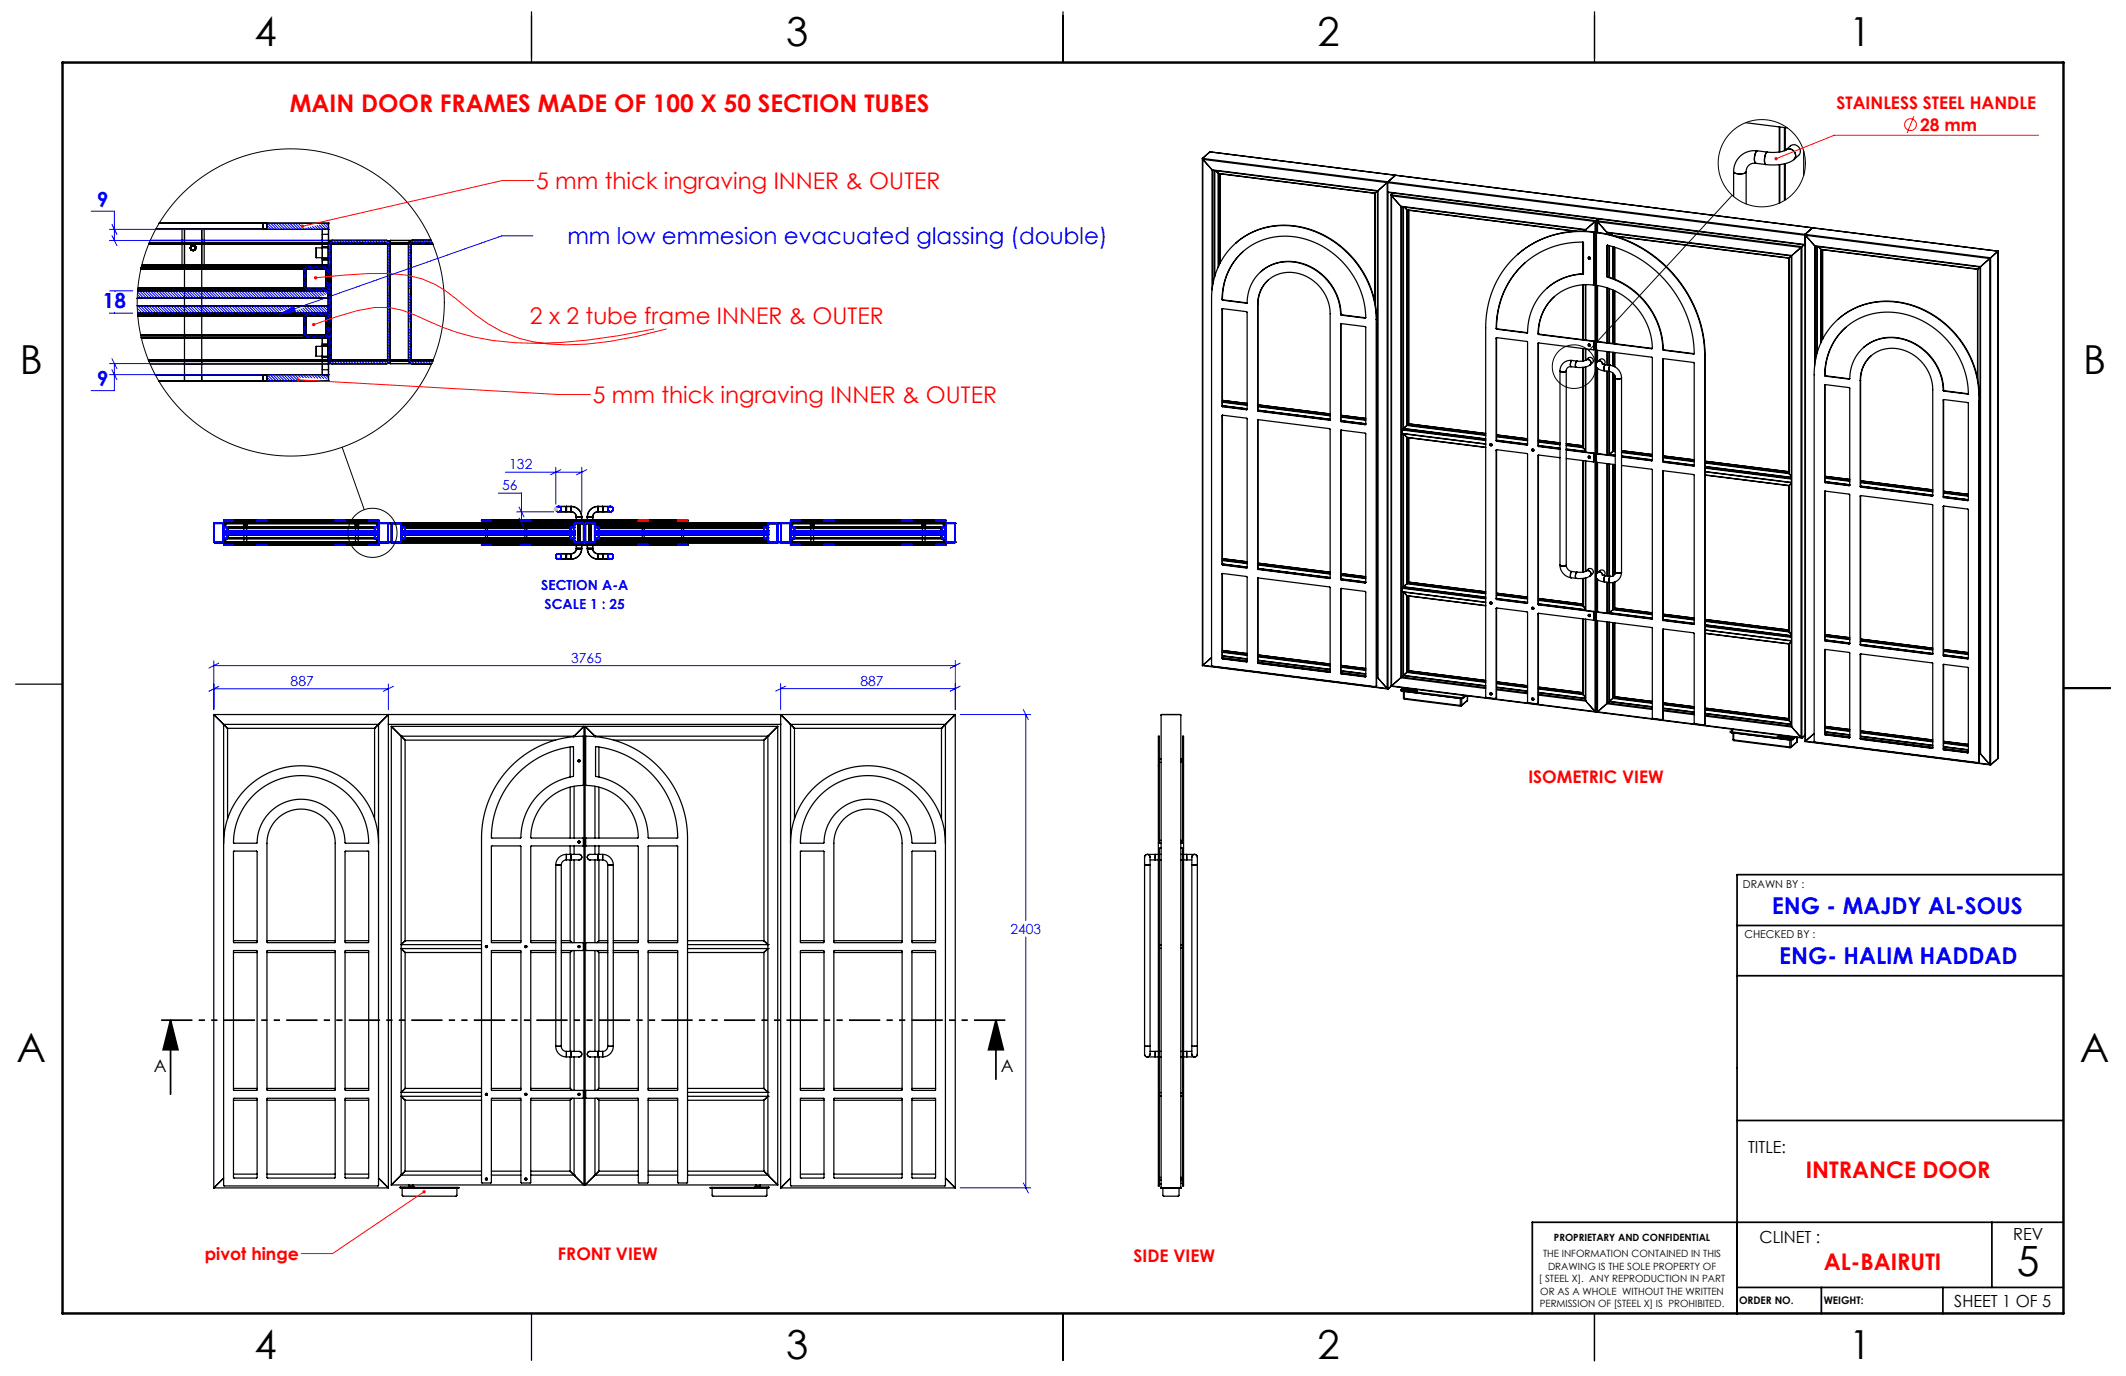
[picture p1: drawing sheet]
<svg xmlns="http://www.w3.org/2000/svg" width="432mm" height="279mm" viewBox="0 0 432 279" stroke-linecap="round" stroke-linejoin="round" font-family="sans-serif">
<defs><g id="words">
<text font-size="8.5" x="409.6" y="259">5</text>
<g font-size="8.1">
<text x="51.7" y="9.3">4</text>
<text x="159.7" y="9.3">3</text>
<text x="267.6" y="9.3">2</text>
<text x="375.6" y="9.3">1</text>
<text x="4" y="76">B</text>
<text x="423.1" y="76">B</text>
<text x="3.3" y="215.7">A</text>
<text x="422.4" y="215.7">A</text>
<text x="51.7" y="276">4</text>
<text x="159.7" y="276">3</text>
<text x="267.6" y="276">2</text>
<text x="375.6" y="276">1</text>
</g>
<text font-size="4.9" fill="#f00" x="58.9" y="22.7">MAIN DOOR FRAMES MADE OF 100 X 50 SECTION TUBES</text>
<g font-size="4.7" fill="#f00">
<text x="108.9" y="38.4">5 mm thick ingraving INNER &amp; OUTER</text>
<text x="107.6" y="65.8">2 x 2 tube frame INNER &amp; OUTER</text>
<text x="120.4" y="81.8">5 mm thick ingraving INNER &amp; OUTER</text>
<text x="366.8" y="239.3">INTRANCE DOOR</text>
<text x="370.4" y="257.9">AL-BAIRUTI</text>
</g>
<g font-size="4.7" fill="#00f">
<text x="115.2" y="49.6">mm low emmesion evacuated glassing (double)</text>
<text x="359.9" y="185.6">ENG - MAJDY AL-SOUS</text>
<text x="361.4" y="195.8">ENG- HALIM HADDAD</text>
</g>
<g font-size="4.2" fill="#00f">
<text x="19.7" y="42">9</text>
<text x="20.9" y="62.5">18</text>
<text x="19.7" y="78.4">9</text>
</g>
<g font-size="3.5" fill="#f00">
<text x="373" y="22.2">STAINLESS STEEL HANDLE</text>
<text x="390" y="26.7">28 mm</text>
<text x="310.4" y="159">ISOMETRIC VIEW</text>
<text x="41.6" y="255.9">pivot hinge</text>
<text x="113.3" y="255.9">FRONT VIEW</text>
<text x="230.2" y="256.2">SIDE VIEW</text>
</g>
<g font-size="3.5">
<text x="31.2" y="217.7">A</text>
<text x="203.3" y="217.7">A</text>
</g>
<g font-size="3.4">
<text x="355" y="234">TITLE:</text>
<text x="408.9" y="251.8">REV</text>
<text x="357.4" y="252.5">CLINET :</text>
<text x="396.9" y="265.3">SHEET 1 OF 5</text>
</g>
<g font-size="2.8" fill="#00f">
<text x="103.4" y="95.3">132</text>
<text x="102" y="99.5">56</text>
<text x="109.9" y="119.8">SECTION A-A</text>
<text x="110.6" y="123.6">SCALE 1 : 25</text>
<text x="116" y="134.5">3765</text>
<text x="59" y="139.3">887</text>
<text x="174.8" y="139.2">887</text>
<text x="205.2" y="189.7">2403</text>
</g>
<g font-size="2.2">
<text x="354" y="180.2">DRAWN BY :</text>
<text x="354.3" y="190.5">CHECKED BY :</text>
</g>
<g font-size="2.1">
<text x="353.2" y="264.8">ORDER NO.</text>
<text x="370.4" y="264.8">WEIGHT:</text>
</g>
<g font-size="2">
<text x="315.6" y="252">PROPRIETARY AND CONFIDENTIAL</text>
<text x="313.4" y="255.3">THE INFORMATION CONTAINED IN THIS</text>
<text x="314.4" y="257.9">DRAWING IS THE SOLE PROPERTY OF</text>
<text x="312.6" y="260.4">[ STEEL X]. ANY REPRODUCTION IN PART</text>
<text x="312.8" y="262.9">OR AS A WHOLE WITHOUT THE WRITTEN</text>
<text x="312.7" y="265.4">PERMISSION OF [STEEL X] IS PROHIBITED.</text>
</g>
</g></defs>
<g fill="none" stroke="#000" stroke-width=".25">
<path d="M107.9 2.4v10.3M215.9 2.4v10.3M323.8 2.4v10.3M244.2 32.2v103M244.2 32.2l.1 .2M244.2 32.2l37.7 4.7M244.3 32.4l1.9 2.1M244.3 32.4v102.7M244.3 32.4l37.4 4.7M245.7 30.8l37.7 4.8M245.7 30.8l-1.5 1.4M246.2 34.5l33.6 4.3"/>
<path d="M246.2 34.5l33.7 4.2M246.2 34.5v24.4M246.3 34.6v23.1M246.7 34.6v21.7M246.7 34.6v21.5M246.9 34.7l.5 .5M247.4 35.2l31.9 4.1M247.4 35.2l31.9 4M247.4 35.2v19.1M247.5 35.3v18.7M247.8 35.3v18.2M279.3 39.3v22.1"/>
<path d="M279.3 39.2v.1M279.3 39.2v22.5M279.8 38.8v98.7M279.8 38.8l-.5 .4M279.9 38.7l-.1 .1M279.9 38.7v99M281.7 37.1l-1.8 1.6M281.7 37.1v102.7M281.9 39v.1M281.9 39l84.7 10.6M281.9 37.1l84.7 10.7M281.9 37.1v1.9"/>
<path d="M281.9 39.1l84.7 10.5M281.9 36.9l-.2 .2M281.9 36.9v.2M281.9 36.9l84.7 10.7M281.9 39.1v100.8M282.5 39.6v99.7M282.6 39.6v.2M282.6 39.6l41.5 5.2M282.6 39.8l41.4 5.2M282.6 39.8l1.9 2.1M282.6 39.8v99.5M283 39.2l-.4 .4"/>
<path d="M283.4 35.6l84.7 10.7M283.4 35.6l-1.5 1.3M283.4 35.6h.1M352.1 34.9l.4 .3 .9 .1 .9-.1 .3-.3M352.1 34.9v5M354.6 24.9l8.4 1.1M354.6 34.9v6.5M356.6 33.2h-.8l-.6 .4-.4 .5-.2 .8M356.6 33.2l2.1 .2M356.9 30.6l-1.8 .2-1.6 .8-1 1.5-.4 1.8M356.9 30.6l-.3 .4-.2 .8v.9l.2 .5M356.9 30.6l2.1 .3"/>
<path d="M356.9 30.6l-.3 .3-.2 .9v.9l.2 .5M359 30.9l-.4 .3-.2 .9v.9l.3 .4M361.4 25.8v5.1M361.4 33.4v7.9M361.5 25.8v5M361.5 33.4v7.8M362.4 25.9v4.7M362.4 33.3v7.4M362.6 25.9v4.6M362.6 33.2v7.4M362.7 30.5l.8-.3 .9 .5 .3 .9-.4 .8M362.7 30.5l1.4-1.1h.6l.6 .5 .3 .6v.7l-1.3 1.2"/>
<path d="M362.7 30.5l.8-.3 .8 .5 .4 .9-.1 .4-.3 .4M362.7 30.5l-1.6 .4h-2.1M364.3 32.4l-1 .6-1.3 .3-1.7 .2-1.6-.1M366.3 30.7v4.9M28 59.1h38.7M28 58.6h38.2M28 58.6h38.7M28.6 54.6h38.1M28.6 54.5h37.6M28.7 54.3h38M28.7 54.1h38M28.8 53.8h37.9"/>
<path d="M30.2 49.6h57.7M30.3 49.3h48.2M30.5 48.8h48M31.6 46.6h35.1M31.6 46.6h22.6M31.6 46.6h21.9M32.3 45.3h21.9M32.3 45.3h34.4M32.3 45.3h21.2M37 46.6h4.5zM37 53.8h4.5zM37 46.6v7.2"/>
<path d="M37.5 53.8h3.5zM37.5 54.3h3.5zM37.5 46.6h3.5zM37.5 46.6v30.7M38.7 50.4l.1 .2M38.7 50.2v.2M38.8 50.6v.1M38.8 50.6l.4 .2M38.8 50.7h.1M38.8 50v.5l.4 .3M38.8 50l.3-.2 .4 .1 .2 .2v.4l-.2 .2-.3 .1-.3-.1-.2-.3M39.4 49.8l.3 .3v.4"/>
<path d="M39.4 49.8l.3 .2M39.4 49.8l-.6 .2M39.5 50.7h-.6M39.5 50.7l-.5 .1M39.6 50.7l-.3 .1-.4-.1M39.6 50.7h-.1M39.6 50l-.5-.2-.4 .4M39.6 50h.1M39.7 50v.1M39.7 50.6l-.4 .2-.5-.1M39.7 50.6l-.1 .1M39.7 50.5l-.5 .3"/>
<path d="M39.7 50.1l-.2-.2-.4-.1-.3 .2-.1 .3 .1 .3 .3 .2h.4l.2-.3M39.7 50.1v.5M41 46.6v30.7M41.5 46.6v7.2M53.5 45.3h.7M53.5 45.3v1.3M53.5 46.6h.7M54.2 45.3v1.3M54.2 46.6h.1M54.2 45.3h.1M54.2 46.6h12.5M54.2 45.3h12.5"/>
<path d="M61.7 58.6l.2 .3 .3 .2M61.7 54.6h.1M61.7 58.6h.1M61.7 54.6v4M62.2 58.6h.1M62.2 54.6h.1M62.2 54.6v4M62.2 54.5v.1M62.2 54.1l-.3 .1-.2 .4M62.2 54.1h.1M62.2 59.1h.1M62.2 54.5h.1"/>
<path d="M64.2 50.3v2zM64.2 52.3h2.5M64.2 50.3h2.5M65.5 50.1v-2.5h1.2v2.5M65.5 52.8h1.2v1.3M65.5 52.6v1.5M65.5 50.1v2.5M65.5 52.8v1.3M65.5 46.6h.1M65.5 54.1h.1M65.5 52.6h.1M65.5 46.6v6.2"/>
<path d="M65.5 52.6h1.2M65.5 50.1h1.2M66.2 54.1l.4 .1 .1 .4M66.2 54.5l.1 .1M66.2 59.1h.1M66.2 54.1h.1M66.2 58.6h.1M66.2 54.5h.1M66.3 58.6h-.1M66.3 54.6h.1M66.3 58.6h.1M66.3 54.6v4"/>
<path d="M66.7 53.8v.5M66.7 54.3h.1M66.7 58.6l-.1 .3-.4 .2M66.7 50.3v2zM66.7 50.1v2.5M66.7 52.6v1.5M66.7 53.8h.1M66.7 59.1h.1M66.7 54.6h.1M66.7 58.6h.1M66.7 49.6h.1M66.7 46.6h.1"/>
<path d="M66.7 52.6h.1M66.7 54.1h.1M66.7 45.3h.1M66.7 45.3v32M67.2 49.6h.1M67.2 49.6v23.5M67.5 48.8l-.5 .2-.3 .6M67.5 49.3l-.3 .3M67.5 48.8l-.6 .2-.2 .6M67.5 49.3h.1M67.5 48.8h.1M78.5 48.8l.5 .3 .2 .5"/>
<path d="M78.5 49.3l.2 .3M78.5 48.8l.5 .2 .2 .6M78.5 48.8h.1M78.5 49.3h.1M78.7 49.6h.1M78.7 49.6v23.5M79.2 48.8v.8M79.2 49.3v.3M79.2 48.8h.1M79.2 49.3h.1M79.2 49.6h.1M79.2 48.8h8.4"/>
<path d="M79.2 49.3h8.6M79.2 49.6v23.5M83 49.6h.1M83 49.6v23.5M83.5 49.6h.1M83.5 49.6v23.5M83.7 49.3l-.2 .3M83.7 48.8l-.5 .3-.2 .5M83.7 48.8l-.5 .2-.2 .6M83.7 48.8h.1M83.7 49.3h.1M251 49.4a16 16 0 0 1 19.1-1 19.6 19.6 0 0 1 9.5 16.4"/>
<path d="M252.5 51a13 13 0 0 0-4.2 9.7M256.1 55.2a9.5 9.5 0 0 1 13.1 1.2 11 11 0 0 1 3.2 7.4M257.6 56.8a6.6 6.6 0 0 0-2.1 5M284.5 41.9l.2 .1M284.5 41.9v95.7M284.5 41.9l37.6 4.7M284.7 42l37.3 4.7M284.7 42v95.5M285 42v45M285.1 42v45M285.3 42.1l.4 .5M285.7 42.6l34.3 4.4"/>
<path d="M285.7 42.6v43.8M285.7 42.6l34.6 4.4M285.8 42.7v43.6M286.1 42.7v43.4M309.7 53.4l-1.3 1.3-1.1 1.4-1.8 3.2-1.1 3.5-.4 3.8M321.5 49.2l.1 .1v6.2l-.1 .2M321.5 49.2l-3.6 .3-3.3 .9-3 1.6-2.6 2.1-2.2 2.6-1.6 3.1-1 3.3-.3 3.6M321.5 49.2v6.4M321.5 57.8v11.2M321.5 55.7l-2.3 .3-2.1 .7-2 1.1-1.7 1.5-1.3 1.8-1 1.8-.6 2.3-.2 2.3M321.6 55.6l-2.2 .3-1.8 .5-1.7 .9-1.7 1.2M321.6 55.6l-.1 .1"/>
<path d="M321.6 55.6h.1M322 46.7v.3M322 57.8v11.2M322 46.7l-.3 .2M322.1 46.6l-.1 .1M322.1 46.6v.4M322.1 57.8v11.2M322.7 52.2h-.1M323.6 47.2l-3.7-.2-3.6 .5-3.4 1.2-3.1 1.7-2.8 2.5-2.2 2.8-1.6 3.1-1 3.5-.3 2-.1 2.3v74.9l.1 .1 1.8 .3 .2-.2M323.6 47.2l.1 .1M323.7 47.1l.1 .1M323.7 47.1l-2.3-.2-2 .1-2.2 .3-1.9 .5-2.1 .7-1.7 .8-1.8 1.2-1.5 1.2"/>
<path d="M323.7 47.1l-.1 .1M323.7 57.8l-.1 .1h-2.5l-1.9 .4-1.8 .7-1.6 1.2-1.4 1.5-1.1 1.8-.7 2-.2 2.3M323.7 47.3v10.5M323.8 57.7l-.1 .2M323.8 47.2l-.1 .1M323.8 57.7l-.1 .1M323.8 47.2v10.5M324 45l-1.9 1.6M324 45v99.5M324.1 44.8l-.1 .2M324.1 44.8v99.8M324.4 47.2l-.1 .1"/>
<path d="M324.4 58l2.1 .5 2.1 .9 1.9 1.3 1.8 1.7 1.4 1.9 1.1 2.2 .6 2.5 .2 1.7-.1 .1M324.4 47.3l-.2 .1v10.4l.2 .2M324.4 47.3l2 .3 2.2 .6 4.1 1.8 3.8 2.6 3.3 3.1 2.7 3.7 2.1 4.1 1.2 4.3 .3 2 .1 2.4M324.4 58l.1 11.3M324.4 44.9v2.3M324.4 44.8l.1 .2M324.4 44.8l41.6 5.3M324.5 47.2l2 .3 2.2 .7 4.1 1.8 3.8 2.5 3.3 3.2 2.7 3.7 2 4 1.3 4.3 .3 2.1 .1 2.3M324.5 47.2h-.1M324.5 47.2l-.1 .1M324.5 45l41.3 5.2M324.5 45l1.8 2.2"/>
<path d="M324.5 45v2.2M324.5 58v11.3M324.6 44.4l-.5 .4M324.8 44.5l-.4 .3M326.3 47.2l.2 .1M326.3 47.2l37.6 4.7M326.3 47.2v.3M326.3 58.4v11.2M326.4 56.1l.1 .2M326.4 49.9v6.2M326.4 56.1l.2 .1M326.4 49.8v.1"/>
<path d="M326.4 56.1h.1M326.4 49.8v6.3M326.5 49.8h-.1M326.5 56.3l2.3 .9 2.1 1.2 2 1.6 1.6 1.9 1.4 2.2 1 2.3 .6 2.3 .2 2.3M326.5 47.3l37.3 4.7M326.5 49.8l-.1 .1M326.5 49.8l3.8 1.3 3.3 1.8 3 2.4 2.6 2.8 2.1 3.2 1.5 3.5 1 3.8 .3 2.4v.8l-.1 .1M326.5 47.3v.3M326.5 49.8v6.4M326.5 58.5v11.1M326.6 56.2l2.2 .9 2.2 1.3 1.9 1.6 1.7 1.9 1.4 2.1 .9 2.1 .7 2.4 .2 2.4M326.6 56.2l-.1 .1"/>
<path d="M326.8 47.3v.3M326.8 49.9v6.4M326.8 58.6v11M326.9 47.3v.3M326.9 49.9v6.4M326.9 58.6v11.1M327.1 47.3l.4 .5M327.6 50.1v6.5M327.6 58.9v10.8M327.7 50.1v6.5M327.7 58.9v10.9M327.8 47.9l35.6 4.5"/>
<path d="M327.9 50.2v6.5M327.9 59v10.8M328.2 48l35.1 4.4M363.3 52.4v43.7M363.4 52.4h-.1M363.4 52.4v43.8M363.8 52v95.5M363.8 52l-.4 .4M363.9 51.9l-.1 .1M363.9 51.9v95.7M365.8 50.2l-1.9 1.7M365.8 50.2v99.5"/>
<path d="M366 50.1l-.2 .1M366 50.1v99.7M366.4 49.7l-.4 .4M366.6 47.8v1.8M366.6 49.6h.1M366.6 48.1h.1M366.6 47.7h.1M366.6 47.6v103M366.6 47.6l.1 .2M366.6 47.6v.2M366.6 47.6l37.7 4.7M366.7 47.8l1.9 2.1"/>
<path d="M366.7 47.8v102.7M366.7 47.8l37.4 4.7M368.1 46.3l37.7 4.7M368.1 46.3l-1.5 1.3M368.1 46.3h.1M368.6 49.9l.1 .1M368.6 49.9l33.7 4.2M368.6 49.9v24.4M368.7 50l33.5 4.2M368.7 50v23.1M369.1 50.1v21.6M369.1 50.1v21.4"/>
<path d="M369.3 50.1l.5 .5M369.8 50.6l.1 .1M369.8 50.6l31.9 4M369.8 50.6v19.1M369.9 50.7l31.7 4M369.9 50.7v18.7M370.2 50.7v18.2M401.6 54.7v22.1M401.7 54.6l-.1 .1M401.7 54.6v22.5M402.2 54.2l.1 98.9M402.2 54.2l-.5 .4"/>
<path d="M402.3 54.1l-.1 .1M402.3 54.1v99M404.1 52.5l-1.8 1.6M404.1 52.5v102.7M404.3 52.3l-.2 .2M404.3 52.3v103M405.8 51l-1.5 1.3M405.8 51v103M27.9 62.1h38.8M27.9 60.6h38.8M27.9 63.6h38.8M28 64h38.2"/>
<path d="M28 64.1h38.7M28.6 68.1h38.1M28.6 68.1h37.6M28.7 68.6h38M30.1 73.1h57.9M30.2 73.3h48.3M30.3 73.4h36.4M30.4 73.8h48.1M31.5 76.1h35.2M31.5 76.1h22.7M31.5 76.1h22M32.2 77.3h34.5"/>
<path d="M32.2 77.3h22M32.2 77.3h21.3M37.5 73.8h3.5zM37.5 73.4h3.5zM37.5 77.3h1.7zM37.5 77.3h3.5zM37.5 76.1h3.5zM39.2 77.3h1.8zM53.5 77.3h.7M53.5 76.1h.7M53.5 76.1v1.2M54.2 76.1v1.2"/>
<path d="M54.2 77.3h.1M54.2 76.1h.1M54.2 76.1h12.5M54.2 77.3h12.5M61.7 68.1l.2 .3 .3 .2M61.7 64.1h.1M61.7 68.1h.1M61.7 64.1v4M62.2 68.1h.1M62.2 64.1h.1M62.2 64.1v4M62.2 63.6l-.3 .1-.2 .4"/>
<path d="M62.2 64v.1M62.2 68.6h.1M62.2 64h.1M62.2 63.6h.1M64.2 70.3v2zM64.2 72.3h2.5M64.2 70.3h2.5M65.5 72.6v2.5h1.2v-2.5M65.5 68.6v1.2M65.5 70.1v2.5M65.5 68.6v1.5M65.5 76.1h.1"/>
<path d="M65.5 70.1h.1M65.5 68.6h.1M65.5 70.1h1.2M65.5 72.6h1.2M65.5 69.8v6.3M66.2 63.6l.4 .1 .1 .4M66.2 64l.1 .1M66.2 68.1h.1M66.2 64h.1M66.2 68.6h.1M66.2 63.6h.1M66.3 68.1h-.1"/>
<path d="M66.3 64.1h.1M66.3 68.1h.1M66.3 64.1v4M66.7 73.1l.3 .5 .5 .2M66.7 73.4v.4M66.7 68.1l-.1 .3-.4 .2M66.7 70.3v2zM66.7 73.1l.2 .5 .6 .2M66.7 68.6v1.2h-1.2M66.7 70.1v2.5M66.7 68.6v1.5M66.7 73.8h.1"/>
<path d="M66.7 73.4h.1M66.7 60.6h.1M66.7 62.1h.1M66.7 63.6h.1M66.7 68.1h.1M66.7 64.1h.1M66.7 73.1h.1M66.7 76.1h.1M66.7 77.3h.1M66.7 68.6h.1M66.7 70.1h.1M67.2 73.1l.3 .2"/>
<path d="M67.2 73.1h.1M67.5 73.8h.1M67.5 73.3h.1M78.5 73.8h.1M78.5 73.3h.1M78.7 73.1l-.2 .2M78.7 73.1h.1M79.2 73.1v.7M79.2 73.1v.2M79.2 73.1l-.2 .5-.5 .2M79.2 73.3h.1M79.2 73.8h.1"/>
<path d="M79.2 73.1h.1M79.2 73.3h8.7M79.2 73.8h8.5M83 73.1l.2 .5 .5 .2M83 73.1h.1M83.5 73.1l.2 .2M83.5 73.1h.1M83.7 73.8h.1M83.7 73.3h.1M248.2 62.8l.1-.1 5 .7v19.7M248.2 62.8v19.6M248.2 60.8l.1 .2"/>
<path d="M248.2 60.8a12.8 12.8 0 0 1 16.9-12.3 16.9 16.9 0 0 1 12.2 16.1M248.3 62.7l-.1 .1M248.3 62.7v19.7M248.3 60.7l.1 .2M248.3 60.7l-.1 .1M248.3 62.7h.1M248.3 61l4.9 .6M248.4 60.9l-.1 .1M248.4 60.9l4.9 .6M253.2 61.6l.1-.1a8.4 8.4 0 0 1 11.9-7.7 11.2 11.2 0 0 1 7.1 10.1M253.3 61.5h.1M253.3 61.5l-.1 .1"/>
<path d="M255.4 61.9a6.6 6.6 0 0 1 10-5.7 8.7 8.7 0 0 1 4.8 7.5v21.5M255.4 61.9v21.5M255.5 61.8l-.1 .1M255.5 61.8v21.5M272.3 63.9l.1 .1M272.3 65.8l.1-.1 5 .7v19.7M272.3 65.8v19.7M272.4 63.8l.1 .1M272.4 63.8l-.1 .1M272.4 65.7l-.1 .1M272.4 65.7v19.7M272.4 65.7h.1"/>
<path d="M272.4 64l4.9 .6M272.5 63.9l-.1 .1M272.5 63.9l4.8 .6M277.3 64.5v.1M277.4 64.5h-.1M279.5 64.9a19.4 19.4 0 0 0-19.8-19.1 14.4 14.4 0 0 0-13.6 14.9v74.5l33.3 4.2 .1-.1M279.5 64.9v74.4M279.8 65.6l-.2 .3v73.3M279.8 64.7l-.3 .2M279.8 64.4l-.2 .2M303.9 68.7l.1-.1 6.3 .8v20.9M303.9 68.7v20.8"/>
<path d="M303.9 66.7l.1 .1M304 68.6l-.1 .1M304 68.6v20.8M304 66.6l.1 .2M304 66.6l-.1 .1M304 68.6h.1M304 66.8l6.1 .8M304.1 66.8h-.1M304.1 66.8l6.1 .7M310.2 67.5l-.1 .1M310.2 67.5h.1M310.3 67.5l-.2 .1"/>
<path d="M312.4 69.7l.1-.1 11.1 1.4 .1-.1M312.4 69.7v20.8M312.4 67.8l.1 .1M312.5 69.7h-.1M312.5 69.7v20.8M312.5 67.7l.1 .1M312.5 67.7l-.1 .1M312.5 69.6v.1M312.5 67.9l11.1 1.4M312.6 67.8l11.1 1.4M312.6 67.8l-.1 .1M315.7 60.2l-1.3 1.5-1.1 1.8-.6 2.1-.2 2.1"/>
<path d="M316.8 75.3l.7 .2 .6-.2M316.8 75.3v39.5M318.1 75.3v39.5M319.1 74.5l-.7 .2-.3 .6M319.1 74.5l1 .1M319.3 73.2l-.9 .1-.8 .4-.6 .7-.2 .9M319.3 73.2l-.3 .6 .1 .7M319.3 73.2l1 .1M320.3 73.3l-.3 .6 .1 .7M321.5 70.8v2.5M321.5 74.6v16.2M321.5 74.6v16.3"/>
<path d="M322 70.8v2.4M322 74.5v17.3M322.1 70.8v2.3M322.1 74.5v17.3M322.1 73.1l.4-.1 .5 .2 .1 .5-.1 .4M322.1 73.1l.7-.5 .6 .2 .2 .7-.6 .6M322.1 73.1l-.8 .2h-1M322.7 69.9h-.1M323 74.1l-1.2 .4-1.7 .1M323.6 69.3l.1 .2M323.7 69.2l.1 .2M323.7 69.2l-.1 .1"/>
<path d="M323.7 69.5v1.4M323.8 70.8l-.1 .2M323.8 69.4v1.4M323.8 69.4l-.1 .1M323.8 70.8l-.1 .1M324.4 71.1l11.2 1.5v20.9M324.4 71.1v2.4M324.4 74.7v17.4M324.5 69.3l-.2 .1M324.5 69.3l11 1.4M324.5 71.1v2.4M324.5 74.8v17.3"/>
<path d="M324.5 73.4l-.3 .6 .1 .6 .6 .5 1 .2M324.5 73.4h.6l.4 .5-.4-.5zM324.5 73.4l.6-.5h.5l.4 .6-.2 .5M325.3 73.9l.8 .2M325.9 75.3l1 .1M326.1 74.1l-.3 .5 .1 .7M326.1 74.1l-.3 .6 .1 .6M326.1 74.1l1 .1M326.3 71.4v2.7M326.3 75.4v16.9M326.5 71.4v2.7M326.5 75.4v17"/>
<path d="M326.8 71.4v2.7M326.8 75.4v16.9M326.9 71.4v2.8M326.9 75.4v16.9M326.9 75.4l.8 .5 .4 .8M327.1 74.2l.9 .3 .7 .5 .5 .8 .1 .9M327.1 74.2l-.3 .6 .1 .6M327.6 71.5v2.8M327.6 75.7v16M327.7 71.5v2.8M327.7 75.8v15.8M327.9 71.6v2.9"/>
<path d="M327.9 76.2v15.1M328.1 76.7l.6 .3 .6-.3M328.1 76.7v39.5M329.3 76.7l-.6 .3-.6-.3M329.3 76.7v39.5M335.5 70.8l-11.1-1.4-.2 .1v1.5l.2 .1M335.5 70.7v.1M335.6 70.7h-.1M337.7 71l.1 .1M337.7 72.9l.1-.1 6.3 .9v20.8M337.7 72.9v20.8M337.8 70.9l.1 .1"/>
<path d="M337.8 70.9l-.1 .1M337.8 72.9h-.1M337.8 72.9v20.8M337.8 72.8v.1M337.8 71.1l6.2 .8M337.9 71l-.1 .1M337.9 71l6.2 .8M344.1 71.8l-.1 .1M344.1 71.8h.1M346.2 72.2v74.9M346.3 72.1l-.1 .1M346.3 72.1v74.9"/>
<path d="M370.6 78.2l.1-.1 5 .7v19.7M370.6 78.2v19.7M370.6 76.2l.1 .2M370.6 76.2a12.8 12.8 0 0 1 16.9-12.2 16.9 16.9 0 0 1 12.2 16h-.1M370.7 78.1l-.1 .1M370.7 78.1v19.7M370.7 76.2l.1 .1M370.7 76.2h-.1M370.7 78.1h.1M370.7 76.4l4.9 .6M370.8 76.3l-.1 .1M370.8 76.3l4.8 .6"/>
<path d="M372.8 65.4a15.8 15.8 0 0 1 19.2-1.7 19.6 19.6 0 0 1 9.9 16.6v74.4l-.1 .2-33.3-4.3v-74.5a15 15 0 0 1 4.3-10.7zM373.4 64.8a16 16 0 0 1 19.1-1 19.6 19.6 0 0 1 9.5 16.4M374.9 66.5a13 13 0 0 0-4.2 9.7M375.6 77l.1-.1a8.4 8.4 0 0 1 11.9-7.6 11.2 11.2 0 0 1 7.1 10M375.6 76.9v.1M375.7 76.9h-.1M377.8 77.3a6.6 6.6 0 0 1 10-5.7 8.7 8.7 0 0 1 4.7 7.5v21.5l-.1 .1M377.8 77.3v21.5M377.9 77.2l-.1 .1M377.9 77.2v21.5M378.5 70.6a9.5 9.5 0 0 1 13.1 1.2 11 11 0 0 1 3.2 7.4M380 72.3a6.6 6.6 0 0 0-2.1 4.9"/>
<path d="M394.7 79.3l.1 .1M394.8 79.2l.1 .1M394.8 79.2l-.1 .1M394.8 79.4l4.8 .6M394.9 79.3l-.1 .1M394.9 79.3l4.8 .7M399.7 80h-.1M399.8 80h-.1M402.2 79.9l-.2 .1M248.2 84.4l.1-.1 4.9 .6 .1 .1v30.2M248.2 82.4l.1 .2M248.2 84.4v30.2"/>
<path d="M248.3 82.4l.1 .1M248.3 81.3l5 .6M248.3 82.4h-.1M248.3 84.3v30.2M248.3 84.3l-.1 .1M248.3 81.7l5 .6M248.3 82.4l5 .6M248.3 81.6l5 .6M248.3 84.3h.1M248.3 82.4l5 .7M248.3 82.6l4.9 .6M248.4 82.5l4.9 .6"/>
<path d="M248.4 82.5l-.1 .1M253.3 83.1h.1M253.3 83.1l-.1 .1M255.4 85.3l.2-.1 14.5 1.9 .1 30.3M255.4 83.4l.2 .1M255.4 85.3v30.2M255.5 83.3l.1 .1M255.5 82.2l14.7 1.9M255.5 83.3l-.1 .1M255.5 85.3v30.1M255.5 85.3h-.1M255.5 82.6l14.7 1.8"/>
<path d="M255.5 83.3l14.7 1.8M255.5 82.5l14.7 1.8M255.5 85.2v.1M255.6 83.5l14.4 1.8M255.6 83.4l14.5 1.9M255.6 83.4v.1M270.1 85.3h.1M270.1 85.3h-.1M270.2 85.2l-.2 .1M270.2 85.2l-14.7-1.9 14.7 1.9M272.3 87.5l.1-.2 4.9 .6 .1 .2v30.2M272.3 85.5l.1 .1"/>
<path d="M272.3 87.5v30.1M272.4 85.4l.1 .2M272.4 85.4l5 .6M272.4 84.3l5 .7M272.4 85.4l-.1 .1M272.4 87.4v30.2M272.4 87.4l-.1 .1M272.4 84.7l5 .6M272.4 84.6l5 .6M272.4 87.3v.1M272.4 85.5l5 .6M272.4 85.6l4.9 .6"/>
<path d="M272.5 85.6l4.8 .6M272.5 85.6h-.1M277.3 86.2h.1M277.4 86.2h-.1M277.4 86.1l-.1 .1M279.6 86.3h.2M279.6 86.4h.2M279.6 86.5h.2M279.6 87.2l.2 .1M279.6 85.9l.2 .2M279.6 87.3l.2 .1M279.6 87.2h.2"/>
<path d="M279.8 87.6l-.2 .1M284.8 88l17 2.2M284.8 87.3l17 2.1M284.8 87.3v.7M284.8 88l17 2.1M284.8 87.2v.1M284.8 87.2l17 2.1M285 87l16.8 2.2M285 88.1v31.1M285 87l-.2 .2M285.1 87h-.1M285.1 87l16.7 2.1"/>
<path d="M285.1 88.1v31M285.1 88.1l.6 .7M285.7 88.8l16.1 2.1M285.7 88.8v29.7M285.7 86.4l-.6 .6M285.7 86.4l16.1 2M285.7 88.8l16.1 2M285.8 86.3l-.1 .1M285.8 86.3l16 2M285.8 88.9v29.5M286.1 86.1l15.7 1.9M286.1 88.9v29.3"/>
<path d="M286.1 86.1l-.3 .2M286.1 86.1h.1M302.7 90.1h.1M303.9 89.5l.1 .1M303.9 91.4l.1-.1 6.3 .9v30.2M303.9 91.4v30.2M304 89.4l.1 .1M304 89.4l6.3 .8M304 88.3l6.3 .8M304 89.4l-.1 .1M304 91.4v30.1M304 91.4h-.1"/>
<path d="M304 88.6l6.3 .8M304 88.7l6.3 .8M304 91.3h.1M304 89.6l6.1 .8M304.1 89.5l6.1 .8M304.1 89.5l-.1 .1M310.2 90.3l-.1 .1M310.2 90.3h.1M310.3 90.3l-.2 .1M312.4 90.5l.1 .2M312.4 92.5l.1-.1 4.3 .5M312.4 92.5v30.2"/>
<path d="M312.5 90.5l.1 .1M312.5 90.4l4.3 .6M312.5 89.4l4.3 .5M312.5 90.5h-.1M312.5 92.4v30.2M312.5 92.4l-.1 .1M312.5 89.6l4.3 .6M312.5 89.8l4.3 .5M312.5 92.4h.1M312.5 90.5l4.3 .6M312.5 90.7l4.3 .5M312.6 90.6l4.2 .5"/>
<path d="M312.6 90.6l-.1 .1M318.1 93.1l5.5 .7 .1-.1M318.1 91.2l3.9 .4M318.1 91.3l5.6 .7M318.1 91.2l3.9 .5M318.1 90.1l3.4 .4M318.1 91.4l5.5 .7M318.1 90.4l3.4 .4M318.1 90.5l3.4 .4M321.5 90.8v.1M321.5 93.5v22.7M321.5 90.9l.5 .5"/>
<path d="M322 93.6v22.4M322.1 93.6v22.4M322.7 92.6l-.1 .1M323.6 92.1l.1 .1M323.7 92l.1 .1M323.7 92l-.1 .1M323.7 92.2v1.5M323.8 93.6l-.1 .2M323.8 92.1v1.5M323.8 92.1l-.1 .1M323.8 93.6l-.1 .1M324.4 92.1l-.1 .1"/>
<path d="M324.4 92.2l-.2 .1v1.5l.2 .1M324.4 92.2l3.7 .4M324.4 93.9l3.7 .5M324.4 93.9v22.5M324.5 92.1h-.1M324.5 92.1l3.6 .5M324.5 92.1l-.1 .1M324.5 93.9v22.4M326.3 94.1v22.8M326.5 94.2v22.8M326.8 94.2v22.8M326.8 92.3l1.3 .2"/>
<path d="M326.8 92.3l-.1 .1M326.9 92.3h-.1M326.9 92.3l1.2 .1M326.9 94.2v22.8M327.6 91.7l-.7 .6M327.6 94.3v22.7M327.6 91.7h.5M327.7 91.6l-.1 .1M327.7 91.6h.4M327.7 94.3v22.6M327.9 91.3h.1M327.9 94.3v22.3"/>
<path d="M327.9 91.3h.2M327.9 91.3l-.2 .3M329.3 94.5l6.3 .9v30.2M329.3 92.6l6.3 .8M329.3 92.7l6.2 .8M329.3 91.5l6.3 .8M329.3 92.8l6.2 .8M329.3 91.8l6.3 .8M329.3 91.9l6.3 .8M335.5 93.5v.1M335.6 93.5h-.1M335.6 93.5l-.1 .1"/>
<path d="M337.7 93.7l.1 .2M337.7 95.7l.1-.1 6.3 .9v30.2M337.7 95.7v30.2M337.8 93.7l.1 .1M337.8 93.6l6.3 .8M337.8 92.6l6.3 .8M337.8 93.7h-.1M337.8 95.6v30.2M337.8 95.6l-.1 .1M337.8 92.8l6.3 .8M337.8 93l6.3 .7M337.8 95.6h.1"/>
<path d="M337.8 93.7l6.3 .8M337.8 93.9l6.2 .7M337.9 93.8l6.2 .8M337.9 93.8l-.1 .1M344.1 94.6h-.1M344.1 94.6h.1M344.1 94.5l-.1 .1M346.3 94.8l17.5 2.2M346.3 93.6l17 2.2M346.3 96.5l17 2.1M346.3 94.7l17.5 2.2M346.3 96.4l17.1 2.2"/>
<path d="M346.3 95.8l17.5 2.2M346.3 94.9l17.5 2.3M346.3 93.9l17 2.1M346.3 94l17.1 2.2M346.3 95.1l17.5 2.2M346.3 95.7l17.5 2.3M363.3 96.1l.1 .1M363.3 98.6v29.6M363.4 98.6h-.1M363.4 98.6v29.7M363.4 96.2l.4 .5M363.8 98.2l-.4 .4"/>
<path d="M370.6 99.8l.1-.1 4.9 .6 .1 .2v30.1M370.6 97.9l.1 .1M370.6 99.8v30.2M370.7 97.8l.1 .1M370.7 96.7l5 .6M370.7 97.8l5 .6M370.7 97.8l-.1 .1M370.7 99.8v30.1M370.7 99.8h-.1M370.7 97l5 .6M370.7 97.1l5 .6M370.7 99.7v.1"/>
<path d="M370.7 97.8l5 .7M370.7 98l4.9 .6M370.8 97.9l4.8 .6M370.8 97.9l-.1 .1M375.6 98.5v.1M375.7 98.5h-.1M375.7 98.5l-.1 .1M377.8 98.8l.1 .1M377.9 98.7l.1 .1M377.9 97.6l14.6 1.9M377.9 98.7l14.6 1.8M377.9 98.7l-.1 .1"/>
<path d="M377.9 98l14.6 1.9M377.9 97.9l14.6 1.8M377.9 98.8l14.6 1.8M377.9 98.9l14.5 1.8M378 98.8l-.1 .1M378 98.8l14.5 1.9M394.7 81.2v19.7M394.8 99.7l5 .7M394.8 81.2h-.1M394.8 81.2v19.6M394.8 81.1v.1M394.8 81.1l5 .7v19.7l-.1 .2"/>
<path d="M394.8 81.1l-.1 .1M402.2 81l-.2 .3v73.4M402.2 80.1l-.3 .2M43.4 110.1l.1 .1M43.4 106.3h.1M43.4 110.1h.1M43.4 106.3v3.8M43.4 106.3h150.6M43.4 110.1h150.6M43.5 110.1h.1M43.5 106.3h.1M43.5 106.3v3.8"/>
<path d="M43.5 106.2l-.1 .1M43.5 106.2h.1M43.5 110.2h.1M43.5 110.2h35.3M43.5 106.2h35.3M43.5 106.3h35.3M45.3 106.3h.1M45.3 106.2l.1 .1M45.3 110.2h.1M45.3 106.2h.1M45.3 110.1h.1M45.3 106.3v3.8"/>
<path d="M45.4 110.1l-.1 .1M45.4 107.1h.1M45.4 110.1v.1M45.4 107v.1M45.4 110.1h.1M45.4 107.7l.1 .1M45.4 106.4v.3zM45.4 109.3h.1M45.4 109.6v.3zM45.4 110.5h31.5M45.4 110v.4h.2v-.4M45.4 109.6v.4"/>
<path d="M45.4 109.3v.3M45.4 110.7h31.5M45.4 109.3v.2h.2M45.4 105.8h31.5M45.4 106.4v-.4h.2v.4M45.4 106.4v.4M45.4 106.8v.2M45.4 105.6h31.5M45.4 107h.1M45.4 110.2h.1M45.4 107.8h.1M45.4 108.1h.1"/>
<path d="M45.4 108.5h.1M45.4 108.3h.1M45.4 107.7h.1M45.4 108.6h.1M45.4 106.3h.1M45.4 110.5h.1M45.4 109.6h.1M45.4 110.7h.1M45.4 105.8h.1M45.4 106.8h.1M45.4 105.6h.1M45.4 105.6v5.1"/>
<path d="M45.4 106.7h.4M45.4 106.4h.4M45.4 109.6h.4M45.4 109.9h.4M45.4 107.8h31.5M45.4 108.1h31.5M45.4 108.5h31.5M45.4 108.3h31.5M45.4 109.3h31.5M45.4 108.6h31.5M45.4 107.1h31.5M45.4 107l31.5 .1"/>
<path d="M45.4 107.7h31.5M45.4 110.1h31.5M45.4 107h31.5M45.4 110.5h2M45.4 110.7h2M45.4 109.6h.2M45.4 110h.2M45.4 105.8h2M45.4 105.6h2M45.4 106.8h.2M45.4 106.4h.2M45.5 107.7h.1"/>
<path d="M45.5 109.3h.1M45.5 108.6h.1M45.5 107.1v.6M45.5 108.6v.7M45.5 107.1h.1M45.5 107l-.1 .1M45.5 108.5l-.1 .1M45.5 107h.1M45.5 107.8h.1M45.5 108.5h.1M45.6 109.6v.4M45.6 109.3v.2"/>
<path d="M45.6 109.3v.3M45.6 106.8h-.2v.2M45.6 106.8v.2M45.6 106.4v.4M45.6 109.3h.1M45.6 110.5h.1M45.6 109.6h.1M45.6 105.8h.1M45.6 107h.1M45.6 106.8h.1M45.6 105.8v1M45.6 109.5v1"/>
<path d="M45.8 106.4v.3zM45.8 109.6v.3zM46.1 107.7h.1M46.1 107l.1 .1M46.1 108.5l.1 .1M46.1 108.6h.1M46.1 109.3h.1M46.1 107.1h.1M46.1 107.8h.1M46.1 107h.1M46.1 108.5h.1M46.1 107.1v.6"/>
<path d="M46.1 108.6v.7M46.2 107.7l-.1 .1M46.2 109.3h-.1M46.2 107.7h.1M46.2 107.1h.1M46.2 108.6h.1M46.2 109.3h.1M46.2 107.1v.6M46.2 108.6v.7M47.4 105.8h.1M47.4 110.5h.1M47.4 110.7h.1"/>
<path d="M47.4 105.6h.1M47.4 105.6v.2M47.4 110.5v.2M47.4 110.7h27.5M47.4 110.5h27.5M47.4 105.6h27.5M47.4 105.8h27.5M47.5 110.5h4.6M47.5 110.7h4.6M47.5 105.6v.2M47.5 110.5v.2M47.5 105.8h4.6"/>
<path d="M47.5 105.6h4.6M49.5 105.8h.7zM49.5 107h.7zM49.5 105.8v1.2M49.5 107h.6zM49.5 110.2h.6zM49.5 110.1h.6zM49.5 107.1h.6zM49.5 105.8h.6zM49.5 105.8v4.9M49.5 110.7h.6zM49.5 110.5h.6z"/>
<path d="M49.7 106.4l.1 .1M49.7 106.4h.1M49.8 106.5h.1M49.8 106.5l.1-.1-.1 .1M49.8 106.4v.1M49.8 106.4h.1h-.2M49.9 106.3v.2M49.9 106.3l-.1 .2 .1-.1M49.9 106.3l-.1 .1M49.9 106.5h-.1M49.9 106.5h.1M49.9 106.4h-.2"/>
<path d="M49.9 106.4h.1M49.9 106.4h-.2l.2 .1M49.9 106.4v.1M50.1 105.8v4.9M50.2 105.8v1.2M52.1 110.7h.1M52.1 110.5h.1M52.1 105.8h.1M52.1 105.6v.2M52.1 110.5v.2M52.1 105.6h.1M52.2 110.7h.1"/>
<path d="M52.2 110.5h.1M52.2 105.8h.1M52.2 105.6h.1M52.2 105.6v.2M52.2 110.5v.2M52.2 110.5h2M52.2 110.7h2M52.2 105.8h2M52.2 105.6h2M52.2 110.7h17.9M52.2 110.5h17.9M52.2 105.8h17.9"/>
<path d="M52.2 105.6h17.9M54.2 110.7h13.9M54.2 110.5h13.9M54.2 110.7h.1M54.2 110.5h.1M54.2 105.8h.1M54.2 105.8h13.9M54.2 105.6h.1M54.2 105.6h13.9M54.2 105.6v.2M54.2 110.5v.2M54.3 110.5h13.7"/>
<path d="M54.3 110.7h13.7M54.3 105.6v.2M54.3 110.5v.2M54.3 105.8h13.7M54.3 105.6h13.7M68 110.5h.1M68 110.7h.1M68 105.8h.1M68 105.6h.1M68 105.6v.2M68 110.5v.2M68.1 110.7h.1"/>
<path d="M68.1 110.5h.1M68.1 105.8h.1M68.1 105.6h.1M68.1 105.6v.2M68.1 110.5v.2M68.1 110.5h2M68.1 110.7h2M68.1 105.8h2M68.1 105.6h2M70.1 105.6h.1M70.1 105.6v.2M70.1 110.5v.2"/>
<path d="M70.1 110.7h.1M70.1 110.5h.1M70.1 105.8h.1M70.2 110.5h4.6M70.2 110.7h4.6M70.2 105.6v.2M70.2 110.5v.2M70.2 105.8h4.6M70.2 105.6h4.6M72.1 105.8h.7zM72.1 107h.7zM72.1 105.8v1.2"/>
<path d="M72.2 107h.6zM72.2 110.2h.6zM72.2 110.1h.6zM72.2 107.1h.6zM72.2 105.8h.6zM72.2 110.7h.6zM72.2 105.8v4.9M72.2 110.5h.6zM72.4 106.4v.1M72.4 106.4h.1M72.4 106.5h.1M72.4 106.5l.1-.1v.1"/>
<path d="M72.4 106.4l.1 .1M72.4 106.4h.2h-.2M72.5 106.3l.1 .2M72.5 106.3l-.1 .2 .2-.1M72.5 106.3l-.1 .1M72.5 106.5h-.1M72.5 106.5h.1M72.5 106.4h-.1M72.5 106.4h.1M72.6 106.4h.1M72.6 106.5h-.1M72.6 106.5h-.2"/>
<path d="M72.6 106.4v.1M72.6 106.4h-.2l.2 .1M72.8 105.8v4.9M72.8 105.8v1.2M74.8 110.7h.1M74.8 110.5h.1M74.8 105.6h.1M74.8 105.6v.2M74.8 110.5v.2M74.8 105.8h.1M74.9 105.6v.2M74.9 110.5v.2"/>
<path d="M74.9 110.7h.1M74.9 110.5h.1M74.9 105.8h.1M74.9 105.6h.1M74.9 110.5h2M74.9 110.7h2M74.9 105.8h2M74.9 105.6h2M76.1 107.7l.1 .1M76.1 109.3h.1M76.1 107.7h.1M76.1 107.1h.1"/>
<path d="M76.1 108.6h.1M76.1 107.1v.6M76.1 108.6v.7M76.2 107.7h.1M76.2 109.3h.1M76.2 107.1v.6M76.2 108.6v.7M76.2 107.1h.1M76.2 108.6h.1M76.2 107l-.1 .1M76.2 108.5l-.1 .1M76.2 107h.1"/>
<path d="M76.2 107.8h.1M76.2 108.5h.1M76.5 106.4v.3zM76.5 109.6v.3zM76.5 106.7h.4M76.5 106.4h.4M76.5 109.6h.4M76.5 109.9h.4M76.7 110v.4h.2v-.4M76.7 109.6v.4M76.7 109.3v.2M76.7 109.3v.3"/>
<path d="M76.7 106.4v-.4h.2v.4M76.7 106.8v.2M76.7 106.4v.4M76.7 106.8h.2v.2M76.7 110.5h.1M76.7 109.6h.1M76.7 109.3h.1M76.7 105.8h.1M76.7 107h.1M76.7 106.8h.1M76.7 109.6h.2M76.7 110h.2"/>
<path d="M76.7 105.8v1M76.7 109.5v1M76.7 106.8h.2M76.7 106.4h.2M76.8 107.1h.1M76.8 107.7h.1M76.8 107l.1 .1M76.8 108.5l.1 .1M76.8 108.6h.1M76.8 109.3h.1M76.8 107.8h.1M76.8 107h.1"/>
<path d="M76.8 108.5h.1M76.8 107.1v.6M76.8 108.6v.7M76.9 110.1l.1 .1M76.9 107v.1M76.9 110.1v.1M76.9 107.1h.1M76.9 110.1h.1M76.9 107.7l-.1 .1M76.9 106.4v.3zM76.9 109.3h-.1M76.9 109.6v.3z"/>
<path d="M76.9 109.3v.3M76.9 109.6v.4M76.9 109.3v.2h-.2M76.9 106.4v.4M76.9 106.8v.2M76.9 107h.1M76.9 110.2h.1M76.9 107.8h.1M76.9 108.1h.1M76.9 108.3h.1M76.9 108.5h.1M76.9 107.7h.1"/>
<path d="M76.9 108.6h.1M76.9 109.3h.1M76.9 106.3h.1M76.9 110.5h.1M76.9 110.7h.1M76.9 109.6h.1M76.9 105.8h.1M76.9 106.8h.1M76.9 105.6h.1M76.9 105.6v5.1M77 110.1h.1M77 106.3h.1"/>
<path d="M77 106.3v3.8M77 106.2l-.1 .1M77 106.2h.1M77 110.2h.1M78.8 106.3h.1M78.8 106.2l.1 .1M78.8 106.2h.1M78.8 110.1h.1M78.8 110.2h.1M78.8 106.3v3.8M78.9 106.2v.1M78.9 110.1v.1"/>
<path d="M78.9 106.3h.1M78.9 110.1h.1M78.9 110.1l-.1 .1M78.9 110.2h.1M78.9 106.2h.1M78.9 106.3v3.8M78.9 110.2h79.7M78.9 106.2h79.7M78.9 106.3h79.7M79.5 110.1l.1 .1M79.5 110.1h.1M79.5 106.3h.1"/>
<path d="M79.5 106.3v3.8M79.6 110.1h.1M79.6 106.3h.1M79.6 106.3v3.8M79.6 106.2l-.1 .1M79.6 106.2h.1M79.6 110.2h.1M81.4 106.2l.1 .1M81.4 106.3h.1M81.4 110.1h.1M81.4 106.2h.1M81.4 110.2h.1"/>
<path d="M81.4 106.3v3.8M81.5 110.1l-.1 .1M81.5 109.7v.1M81.5 106.6v.1M81.5 109.7h.1M81.5 106.7h.1M81.5 107.7l.1 .1M81.5 109.3h.1M81.5 109.8h.1M81.5 106.6h.1M81.5 108.5h.1M81.5 108.3h.1"/>
<path d="M81.5 107.1h.1M81.5 107.7h.1M81.5 107.8h.1M81.5 108.1h.1M81.5 108.6h.1M81.5 110.1h.1M81.5 106.3h.1M81.5 106.3v3.8M81.5 109.7h35.1M81.5 106.7h35.1M81.5 109.8h35.1M81.5 106.6h35.1"/>
<path d="M81.5 107.8h35.1M81.5 108.1h35.1M81.5 108.5h35.1M81.5 108.3h35.1M81.5 109.3h35.1M81.5 108.6h35.1M81.5 107.1h35.1M81.5 107.7h35.1M81.6 107.7h.1M81.6 109.3h.1M81.6 107.1h.1M81.6 107.1v.6"/>
<path d="M81.6 108.6v.7M81.6 108.6h.1M81.6 107l-.1 .1M81.6 108.5l-.1 .1M81.6 107h.1M81.6 107.8h.1M81.6 108.5h.1M81.6 109.3h34.9M81.6 107h34.9M82.2 107l.1 .1M82.2 107.7h.1M82.2 108.6h.1"/>
<path d="M82.2 108.5l.1 .1M82.2 109.3h.1M82.2 107.1h.1M82.2 107.8h.1M82.2 107h.1M82.2 108.5h.1M82.2 107.1v.6M82.2 108.6v.7M82.3 107.7l-.1 .1M82.3 109.3h-.1M82.3 107.1h.1M82.3 107.7h.1"/>
<path d="M82.3 108.6h.1M82.3 109.3h.1M82.3 107.1v.6M82.3 108.6v.7M97.8 110.7h20.6M97.8 110.5h20.6M97.8 105.8h20.6M97.8 105.6h20.6M97.8 110.5h.1M97.8 110.7h.1M97.8 105.6h.1M97.8 105.8h.1"/>
<path d="M97.8 105.6v.2M97.8 110.5v.2M97.8 110.5h2M97.8 110.7h2M97.8 105.8h2M97.8 105.6h2M98.5 110.5h.6zM98.5 109.8h.6zM98.5 109.8v.7M98.6 109.8h.4zM98.6 106.6h.4zM98.6 109.7h.4z"/>
<path d="M98.6 106.7h.4zM98.6 105.6h.4zM98.6 105.8h.4zM98.6 105.6v4.9M98.6 110.5h.4zM98.7 109.9h.2l-.2 .1M98.7 109.9h.1M98.7 110h.1M98.7 109.9v.1M98.8 109.9h.1M98.8 110h.1M98.8 109.9l-.1 .1 .2-.1"/>
<path d="M98.8 109.9l.1 .1h-.2l.1-.1 .1 .1h-.2l.1-.1 .1 .1h-.2l.1-.1 .1 .1h-.2l.1-.1 .1 .1h-.2l.1-.1 .1 .1h-.2l.1-.1 .1 .1h-.2l.1-.1 .1 .1h-.2l.1-.1 .1 .1h-.2l.1-.1 .1 .1h-.2l.1-.1 .1 .1h-.2l.1-.1 .1 .1h-.2M98.8 109.9h-.1l.1 .1v-.1h-.1l.1 .1v-.1h-.1l.1 .1v-.1h-.1l.1 .1v-.1h-.1l.1 .1v-.1h-.1l.1 .1v-.1h-.1l.1 .1v-.1h-.1l.1 .1v-.1h-.1l.1 .1v-.1h-.1l.1 .1v-.1h-.1M98.9 109.9h.1M98.9 109.9h-.2M98.9 110h-.2M98.9 110h-.1M98.9 110h.1M98.9 109.9l-.2 .1M98.9 109.9h-.2l.1 .1 .1-.1h-.2l.1 .1v-.1h-.1l.1 .1v-.1h-.1l.1 .1v-.1h-.1l.1 .1v-.1h-.1l.1 .1v-.1h-.1l.1 .1v-.1h-.1l.1 .1v-.1h-.1l.1 .1v-.1h-.1l.1 .1v-.1h-.1l.1 .1v-.1h-.1l.1 .1v-.1h-.1l.1 .1v-.1h-.1l.1 .1v-.1h-.1l.1 .1v-.1h-.1l.1 .1v-.1h-.1l.1 .1v-.1h-.1l.1 .1v-.1h-.1l.1 .1v-.1h-.1l.1 .1v-.1h-.1l.1 .1v-.1h-.1M98.9 109.9v.1M99 105.6v4.9M99.1 109.8v.7"/>
<path d="M99.8 110.7h.1M99.8 110.5h.1M99.8 105.6h.1M99.8 105.8h.1M99.8 105.6v.2M99.8 110.5v.2M99.8 110.7h16.5M99.8 110.5h16.5M99.8 105.8h16.5M99.8 105.6h16.5M99.9 110.5h5.8M99.9 110.7h5.8"/>
<path d="M99.9 105.8h5.8M99.9 105.6h5.8M99.9 105.6v.2M99.9 110.5v.2M105.7 105.6h.1M105.7 105.8h.1M105.7 105.6v.2M105.7 110.5v.2M105.7 110.7h.1M105.7 110.5h.1M105.8 110.5h.1M105.8 110.7h.1"/>
<path d="M105.8 105.8h.1M105.8 105.6h.1M105.8 105.6v.2M105.8 110.5v.2M105.8 110.5h2M105.8 110.7h2M105.8 105.8h2M105.8 105.6h2M105.8 110.7h10.6M105.8 110.5h10.6M105.8 105.8h10.6M105.8 105.6h10.6"/>
<path d="M106.5 110.5h.6zM106.5 109.8h.6zM106.5 109.8v.7M106.6 109.8h.4zM106.6 106.6h.4zM106.6 106.7h.4zM106.6 109.7h.4zM106.6 105.6h.4zM106.6 105.8h.4zM106.6 105.6v4.9M106.6 110.5h.4zM106.7 109.9h.2l-.2 .1"/>
<path d="M106.7 109.9h.1M106.7 110h.1M106.7 109.9v.1M106.8 110h.1M106.8 109.9h.1M106.8 109.9l-.1 .1 .2-.1M106.8 109.9l.1 .1h-.2l.1-.1 .1 .1h-.2l.1-.1 .1 .1h-.2l.1-.1 .1 .1h-.2l.1-.1 .1 .1h-.2l.1-.1 .1 .1h-.2l.1-.1 .1 .1h-.2l.1-.1 .1 .1h-.2l.1-.1 .1 .1h-.2l.1-.1 .1 .1h-.2l.1-.1 .1 .1h-.2l.1-.1 .1 .1h-.2M106.8 109.9h-.1l.1 .1v-.1h-.1l.1 .1v-.1h-.1l.1 .1v-.1h-.1l.1 .1v-.1h-.1l.1 .1v-.1h-.1l.1 .1v-.1h-.1l.1 .1v-.1h-.1l.1 .1v-.1h-.1l.1 .1v-.1h-.1l.1 .1v-.1h-.1M106.9 109.9h.1M106.9 109.9h-.2M106.9 110h-.2M106.9 110h-.1"/>
<path d="M106.9 110h.1M106.9 109.9l-.2 .1M106.9 109.9h-.2l.1 .1 .1-.1h-.2l.1 .1v-.1h-.1l.1 .1v-.1h-.1l.1 .1v-.1h-.1l.1 .1v-.1h-.1l.1 .1v-.1h-.1l.1 .1v-.1h-.1l.1 .1v-.1h-.1l.1 .1v-.1h-.1l.1 .1v-.1h-.1l.1 .1v-.1h-.1l.1 .1v-.1h-.1l.1 .1v-.1h-.1l.1 .1v-.1h-.1l.1 .1v-.1h-.1l.1 .1v-.1h-.1l.1 .1v-.1h-.1l.1 .1v-.1h-.1l.1 .1v-.1h-.1l.1 .1v-.1h-.1l.1 .1v-.1h-.1M106.9 109.9v.1M107 105.6v4.9M107.1 109.8v.7M107.8 105.6h.1M107.8 110.5h.1M107.8 110.7h.1M107.8 105.8h.1M107.8 105.6v.2M107.8 110.5v.2"/>
<path d="M107.8 110.5h10.6M107.8 110.7h10.6M107.8 105.6h10.6M107.8 105.8h10.6M107.9 110.5h10.5M107.9 110.7h10.5M107.9 105.8h10.5M107.9 105.6h10.5M107.9 105.6v.2M107.9 110.5v.2M113.4 102.9h1.6M113.4 103.9h1.6"/>
<path d="M113.4 102.8h1.6M113.4 113.5h1.6M113.4 112.5h1.6M113.4 112.4h1.6M115 102.9v1zM115 102.8v1.1zM115 112.4v1.1zM115 112.5v1zM115 112.5h1M115 113.5h1M115 112.4h1M115 103.9h1"/>
<path d="M115 102.9h1M115 102.8h1M115.8 107.7l.1 .1M115.8 109.3h.1M115.8 107.1h.1M115.8 107.7h.1M115.8 108.6h.1M115.8 107.1v.6M115.8 108.6v.7M115.9 107.7h.1M115.9 109.3h.1M115.9 107.1v.6"/>
<path d="M115.9 108.6v.7M115.9 107.1h.1M115.9 108.6h.1M115.9 107l-.1 .1M115.9 108.5l-.1 .1M115.9 107.8h.1M115.9 107h.1M115.9 108.5h.1M116 102.9l.8 .1 .7 .5 .5 .7 .1 .8M116 103.9l.8 .3 .3 .8M116 102.8l.8 .2 .7 .5 .5 .7 .2 .8M116 103.9l.7 .3 .3 .8"/>
<path d="M116 102.9v1zM116 102.8v1.1zM116 112.5v1zM116 112.4v1.1zM116.3 110.7h.2M116.3 110.5h.2M116.3 105.8h.2M116.3 105.6h.2M116.3 105.6v.2M116.3 110.5v.2M116.4 110.7h.1M116.4 110.5h.1"/>
<path d="M116.4 105.8h.1M116.4 105.6h.1M116.4 105.6v.2M116.4 110.5v.2M116.5 110.7h.1M116.5 110.5h.1M116.5 105.8h.1M116.5 105.6h.1M116.5 105.6v.2M116.5 110.5v.2M116.5 107.7h.1M116.5 107l.1 .1"/>
<path d="M116.5 107.1h.1M116.5 108.5l.1 .1M116.5 108.6h.1M116.5 109.3h.1M116.5 107.8h.1M116.5 107h.1M116.5 108.5h.1M116.5 107.1v.6M116.5 108.6v.7M116.6 110.1l.1 .1M116.6 109.7h.1M116.6 106.7h.1"/>
<path d="M116.6 109.7v.1M116.6 106.6v.1M116.6 107.7l-.1 .1M116.6 109.3h-.1M116.6 109.8h.1M116.6 106.6h.1M116.6 108.5h.1M116.6 108.3h.1M116.6 107.1h.1M116.6 107.7h.1M116.6 108.1h.1M116.6 107.8h.1"/>
<path d="M116.6 108.6h.1M116.6 109.3h.1M116.6 110.1h.1M116.6 106.3h.1M116.6 106.3v3.8M116.7 110.1h.1M116.7 106.3h.1M116.7 106.3v3.8M116.7 106.2l-.1 .1M116.7 106.2h.1M116.7 110.2h.1M117 111.4l-.3 .7-.7 .3"/>
<path d="M117 105h1.2zM117 106.2h1.2zM117 111.4h1.2zM117 110.2h1.2zM117 105v1.2M117 110.2v1.2M117.1 111.4l-.3 .7-.8 .4M117.1 105h1zM117.1 106.2h1zM117.1 110.2h1zM117.1 111.4h1zM117.1 105v1.2"/>
<path d="M117.1 110.2v1.2M117.3 110.5h.6zM117.3 110.2h.6zM117.3 110.2v.3M117.4 110.2h.4zM117.4 110.1h.4zM117.4 106.2h.4zM117.4 106.3h.4zM117.4 105.6h.4zM117.4 105.8h.4zM117.4 105.6v4.9M117.4 110.5h.4z"/>
<path d="M117.8 105.6v4.9M117.9 110.2v.3M118.1 111.4l-.1 .8-.5 .7-.7 .4-.8 .2M118.1 105v1.2M118.1 110.2v1.2M118.2 111.4l-.2 .8-.5 .7-.7 .5-.8 .1M118.2 105v1.2M118.2 110.2v1.2M118.4 105.8h.1M118.4 105.6v.2M118.4 110.5v.2M118.4 105.6h.1"/>
<path d="M118.4 110.7h.1M118.4 110.5h.1M118.5 106.3h.1M118.5 106.2l.1 .1M118.5 110.5h.1M118.5 110.7h.1M118.5 110.2h.1M118.5 106.2h.1M118.5 110.1h.1M118.5 105.6h.1M118.5 105.8h.1M118.5 105.6v.2"/>
<path d="M118.5 110.5v.2M118.5 106.3v3.8M118.6 110.1l-.1 .1M118.6 110.1h.1M118.6 106.3h.1M118.6 106.3v3.8M118.8 110.1l.2 .1M118.8 106.3h.1M118.8 110.1h.1M118.8 106.3v3.8M118.9 110.1h.1M118.9 106.3h.1"/>
<path d="M118.9 106.3v3.8M119 106.3h-.1M119 106.2l-.2 .1M119 105.6h.1M119 105.8h.1M119 110.5h.1M119 110.7h.1M119 106.2h.1M119 110.2h.1M119 110.1h.1M119 106.3h.1M119 105.6v.2"/>
<path d="M119 110.5v.2M119.1 105.8h10.5M119.1 105.6h10.5M119.1 110.7h10.5M119.1 110.5h10.5M119.1 105.6v.2M119.1 110.5v.2M119.1 110.5h10.4M119.1 110.7h10.4M119.1 105.8h10.4M119.1 105.6h10.4M119.1 105.8h20.5"/>
<path d="M119.1 105.6h20.5M119.1 110.7h20.5M119.1 110.5h20.5M119.3 111.4l.1 .8 .5 .7 .7 .5 .8 .1M119.3 111.4h1.1zM119.3 110.2h1.1zM119.3 105h1.1zM119.3 106.2h1.1zM119.3 105v1.2M119.3 110.2v1.2M119.3 111.4l.2 .8 .4 .7 .7 .4 .8 .2M119.5 105.8h.7z"/>
<path d="M119.5 106.2h.7zM119.5 105.8v.4M119.6 110.7h.4zM119.6 105.8h.4zM119.6 110.1h.4zM119.6 110.2h.4zM119.6 106.2h.4zM119.6 106.3h.4zM119.6 105.8v4.9M119.6 110.5h.4zM120 105.8v4.9M120.2 105.8v.4"/>
<path d="M120.4 111.4l.3 .7 .7 .4M120.4 105v1.2M120.4 110.2v1.2M120.4 111.4l.3 .7 .7 .3M120.7 106.3h.1M120.7 110.1h.1M120.7 106.2l.1 .1M120.7 106.2h.1M120.7 110.2h.1M120.8 110.1h.1M120.8 106.3h.1M120.8 106.3v3.8"/>
<path d="M120.8 110.1l-.1 .1M120.8 106.6v.1M120.8 106.7h.1M120.8 109.7h.1M120.8 109.7v.1M120.8 109.3h.1M120.8 107.7l.1 .1M120.8 106.6h.1M120.8 109.8h.1M120.8 107.8h.1M120.8 108.1h.1M120.8 108.6h.1"/>
<path d="M120.8 108.3h.1M120.8 108.5h.1M120.8 107.7h.1M120.8 107.1h.1M120.8 109.7h35.2M120.8 106.7h35.2M120.8 109.8h35.2M120.8 106.6h35.2M120.8 107.8h35.2M120.8 108.1h35.2M120.8 108.5h35.2M120.8 108.3h35.2"/>
<path d="M120.8 109.3h35.2M120.8 108.6h35.2M120.8 107.1h35.2M120.8 107.7h35.2M120.9 109.3h.1M120.9 107.7h.1M120.9 107.1v.6M120.9 108.6v.7M120.9 108.6h.1M120.9 107.1h.1M120.9 108.5l-.1 .1M120.9 107l-.1 .1"/>
<path d="M120.9 108.5h.1M120.9 107.8h.1M120.9 107h.1M120.9 109.3h35M120.9 107h35M121 105.6h.1M121 105.8h.1M121 110.5h.1M121 110.7h.1M121 105.6v.2M121 110.5v.2M121.1 105.6h10.5"/>
<path d="M121.1 105.8h10.5M121.1 110.5h10.5M121.1 110.7h10.5M121.1 105.6v.2M121.1 110.5v.2M121.1 105.6h16.5M121.1 105.8h16.5M121.1 110.5h16.5M121.1 110.7h16.5M121.4 102.9l-.8 .1-.7 .5-.4 .7-.2 .8M121.4 103.9l-.7 .3-.3 .8M121.4 102.8l-.8 .2-.7 .5-.5 .7-.1 .8"/>
<path d="M121.4 112.5v1zM121.4 112.4v1.1zM121.4 102.9v1zM121.4 102.8v1.1zM121.4 112.5h1M121.4 113.5h1M121.4 112.4h1M121.4 103.9h1M121.4 102.9h1M121.4 102.8h1M121.6 108.5v.1M121.6 109.3h.1"/>
<path d="M121.6 108.6h.1M121.6 107v.1M121.6 107.1h.1M121.6 107.7h.1M121.6 108.5h.1M121.6 107h.1M121.6 107.8h.1M121.6 107.1v.6M121.6 108.6v.7M121.6 107.7v.1M122.4 113.5h1.6M122.4 112.5h1.6"/>
<path d="M122.4 112.4h1.6M122.4 102.9h1.6M122.4 103.9h1.6M122.4 102.8h1.6M122.4 112.5v1zM122.4 112.4v1.1zM122.4 102.8v1.1zM122.4 102.9v1zM129.5 105.6h.1M129.5 110.5h.1M129.5 105.6v.2M129.5 110.5v.2"/>
<path d="M129.5 105.8h.1M129.5 110.7h.1M129.6 105.6v.2M129.6 110.5v.2M129.6 105.8h.1M129.6 105.6h.1M129.6 110.7h.1M129.6 110.5h.1M129.6 110.5h2M129.6 110.7h2M129.6 105.8h2M129.6 105.6h2"/>
<path d="M130.3 105.8h.7zM130.3 106.6h.7zM130.3 105.8v.8M130.4 106.6h.4zM130.4 106.7h.4zM130.4 109.8h.4zM130.4 109.7h.4zM130.4 110.7h.4zM130.4 105.8h.4zM130.4 105.8v4.9M130.4 110.5h.4zM130.6 106.5h.1"/>
<path d="M130.6 106.4v.1M130.6 106.4h.1l-.1 .1M130.6 106.4h.1M130.6 106.3v.1M130.7 106.3h.1M130.7 106.3h-.1M130.7 106.5h-.1M130.7 106.3l-.1 .1M130.7 106.4h.1M130.7 106.4l-.1 .1M130.7 106.5h.1M130.7 106.4h-.1"/>
<path d="M130.7 106.4h-.1v.1l.1-.1h-.1v.1l.1-.1h-.1v.1l.1-.1h-.1v.1l.1-.1h-.1v.1l.1-.1h-.1v.1l.1-.1h-.1v.1l.1-.1h-.1v.1l.1-.1h-.1v.1l.1-.1h-.1v.1l.1-.1h-.1v.1l.1-.1h-.1v.1M130.7 106.4l-.1 .1v-.1h.1l-.1 .1v-.1h.1l-.1 .1v-.1h.1l-.1 .1v-.1h.1l-.1 .1v-.1h.1l-.1 .1v-.1h.1l-.1 .1v-.1h.1l-.1 .1v-.1h.1l-.1 .1v-.1h.1l-.1 .1v-.1h.1l-.1 .1M130.7 106.4h-.1h.1M130.7 106.4v.1M130.7 106.4l-.1 .1v-.2l.1 .2h-.1v-.2l.1 .2h-.1v-.2l.1 .2h-.1v-.2l.1 .2h-.1v-.2l.1 .2h-.1v-.2l.1 .2h-.1v-.2l.1 .2h-.1v-.2l.1 .2h-.1v-.2l.1 .2h-.1v-.2l.1 .2h-.1v-.2l.1 .2h-.1v-.2l.1 .2h-.1v-.2l.1 .2h-.1v-.2l.1 .2h-.1v-.2l.1 .2h-.1v-.2l.1 .2h-.1v-.2l.1 .2h-.1v-.2l.1 .2h-.1v-.2l.1 .2h-.1v-.2l.1 .2h-.1v-.2l.1 .2h-.1M130.8 105.8v4.9M131 105.8v.8M131.6 105.6h.2M131.6 105.8h.2M131.6 105.6v.2M131.6 110.5v.2M131.6 110.7h.2"/>
<path d="M131.6 110.5h.2M131.6 105.6h.1M131.6 105.8h.1M131.6 110.7h.1M131.6 110.5h.1M131.8 110.5h5.7M131.8 110.7h5.7M131.8 105.8h5.7M131.8 105.6h5.7M131.8 105.6v.2M131.8 110.5v.2M137.5 105.6v.2"/>
<path d="M137.5 110.5v.2M137.5 105.6h.1M137.5 105.8h.1M137.5 110.7h.1M137.5 110.5h.1M137.6 105.6v.2M137.6 110.5v.2M137.6 105.6h.1M137.6 105.8h.1M137.6 110.7h.1M137.6 110.5h.1M137.6 110.5h2"/>
<path d="M137.6 110.7h2M137.6 105.8h2M137.6 105.6h2M138.3 105.8h.7zM138.3 106.6h.7zM138.3 105.8v.8M138.4 106.6h.4zM138.4 109.7h.4zM138.4 109.8h.4zM138.4 106.7h.4zM138.4 110.7h.4zM138.4 105.8h.4z"/>
<path d="M138.4 105.8v4.9M138.4 110.5h.4zM138.6 106.4v.1M138.6 106.4h.1l-.1 .1M138.6 106.5h.1M138.6 106.4h.1M138.6 106.3v.1M138.7 106.3h.1M138.7 106.3h-.1M138.7 106.5h-.1M138.7 106.5h.1M138.7 106.3l-.1 .1"/>
<path d="M138.7 106.4h.1M138.7 106.4h-.1M138.7 106.4h-.1v.1l.1-.1h-.1v.1l.1-.1h-.1v.1l.1-.1h-.1v.1l.1-.1h-.1v.1l.1-.1h-.1v.1l.1-.1h-.1v.1l.1-.1h-.1v.1l.1-.1h-.1v.1l.1-.1h-.1v.1l.1-.1h-.1v.1l.1-.1h-.1v.1M138.7 106.4l-.1 .1v-.1h.1l-.1 .1v-.1h.1l-.1 .1v-.1h.1l-.1 .1v-.1h.1l-.1 .1v-.1h.1l-.1 .1v-.1h.1l-.1 .1v-.1h.1l-.1 .1v-.1h.1l-.1 .1v-.1h.1l-.1 .1v-.1h.1l-.1 .1M138.7 106.4h-.1h.1M138.7 106.4v.1M138.7 106.4l-.1 .1v-.2l.1 .2h-.1v-.2l.1 .2h-.1v-.2l.1 .2h-.1v-.2l.1 .2h-.1v-.2l.1 .2h-.1v-.2l.1 .2h-.1v-.2l.1 .2h-.1v-.2l.1 .2h-.1v-.2l.1 .2h-.1v-.2l.1 .2h-.1v-.2l.1 .2h-.1v-.2l.1 .2h-.1v-.2l.1 .2h-.1v-.2l.1 .2h-.1v-.2l.1 .2h-.1v-.2l.1 .2h-.1v-.2l.1 .2h-.1v-.2l.1 .2h-.1v-.2l.1 .2h-.1v-.2l.1 .2h-.1v-.2l.1 .2h-.1M138.8 105.8v4.9M139 105.8v.8M139.6 105.6h.1M139.6 105.8h.1M139.6 110.7h.1"/>
<path d="M139.6 110.5h.1M139.6 105.6v.2M139.6 110.5v.2M155.2 109.3h.1M155.2 107.7v.1M155.2 108.6h.1M155.2 107.1h.1M155.2 107.7h.1M155.2 107.1v.6M155.2 108.6v.7M155.2 108.5v.1M155.2 107v.1"/>
<path d="M155.2 108.5h.1M155.2 107h.1M155.2 107.8h.1M155.9 109.3h.1M155.9 108.5l.1 .1M155.9 108.6h.1M155.9 107.1h.1M155.9 107l.1 .1M155.9 107.7h.1M155.9 108.5h.1M155.9 107h.1M155.9 107.8h.1"/>
<path d="M155.9 107.1v.6M155.9 108.6v.7M156 110.1l.1 .1M156 106.6v.1M156 109.7v.1M156 106.7h.1M156 109.7h.1M156 109.3h-.1M156 107.7l-.1 .1M156 106.6h.1M156 109.8h.1M156 107.8h.1"/>
<path d="M156 108.1h.1M156 109.3h.1M156 108.6h.1M156 108.5h.1M156 108.3h.1M156 107.1h.1M156 107.7h.1M156 110.1h.1M156 106.3h.1M156 106.3v3.8M156.1 106.3h-.1M156.1 106.2l-.1 .1"/>
<path d="M156.1 106.3h.1M156.1 106.2h.1M156.1 110.2h.1M156.1 110.1h.1M157.8 106.3h.1M157.8 110.1h.1M157.8 106.2l.2 .1M157.8 110.2h.1M157.8 106.2h.1M157.9 110.1h.1M157.9 106.3h.1M157.9 106.3v3.8"/>
<path d="M158 110.1l-.2 .1M158 106.3h.1M158 110.1h.1M158 106.3v3.8M158.6 106.3h.1M158.6 110.1h.1M158.6 106.2v.1M158.6 110.1v.1M158.6 110.1l.1 .1M158.6 106.2h.1M158.6 110.2h.1M158.6 106.3v3.8"/>
<path d="M158.7 106.3h-.1M158.7 106.2l-.1 .1M158.7 110.2h.1M158.7 106.3h.1M158.7 110.1h.1M158.7 106.2h.1M158.7 110.2h35.2M158.7 106.2h35.2M158.7 106.3h35.2M160.4 106.3h.1M160.4 106.2l.2 .1M160.4 106.2h.1"/>
<path d="M160.4 110.1h.1M160.4 110.2h.1M160.5 110.1h-.1M160.5 110.1h.1M160.5 106.3h.1M160.5 106.3v3.8M160.6 110.1l-.2 .1M160.6 107v.1M160.6 110.1v.1M160.6 107.1h.1M160.6 110.1h.1M160.6 107.7v.1"/>
<path d="M160.6 106.4v.3zM160.6 109.3h.1M160.6 109.6v.3zM160.6 110.5h31.4M160.6 110.7h31.4M160.6 110v.4h.2v-.4M160.6 109.6v.4M160.6 109.3v.3M160.6 109.3v.2h.2M160.6 105.8h31.4M160.6 106.4v-.4h.2v.4M160.6 106.4v.4"/>
<path d="M160.6 106.8v.2M160.6 105.6h31.4M160.6 107h.1M160.6 110.2h.1M160.6 107.8h.1M160.6 108.1h.1M160.6 108.5h.1M160.6 108.3h.1M160.6 107.7h.1M160.6 108.6h.1M160.6 106.3h.1M160.6 110.5h.1"/>
<path d="M160.6 109.6h.1M160.6 110.7h.1M160.6 105.8h.1M160.6 106.8h.1M160.6 105.6h.1M160.6 105.6v5.1M160.6 106.7h.4M160.6 106.4h.4M160.6 109.6h.4M160.6 109.9h.4M160.6 107.8h31.4M160.6 108.1h31.4"/>
<path d="M160.6 108.5h31.4M160.6 108.3h31.4M160.6 109.3h31.4M160.6 108.6h31.4M160.6 107.1h31.4M160.6 107l31.4 .1M160.6 107.7h31.4M160.6 110.1h31.4M160.6 107h31.4M160.6 110.5h2M160.6 110.7h2M160.6 109.6h.2"/>
<path d="M160.6 110h.2M160.6 105.8h2M160.6 105.6h2M160.6 106.8h.2M160.6 106.4h.2M160.6 107.1v.6M160.6 108.6v.7M160.6 108.5v.1M160.8 109.6v.4M160.8 109.3v.3M160.8 109.3v.2M160.8 106.8h-.2v.2"/>
<path d="M160.8 106.8v.2M160.8 106.4v.4M160.8 109.6h.1M160.8 109.3h.1M160.8 110.5h.1M160.8 105.8h.1M160.8 107h.1M160.8 106.8h.1M160.8 105.8v1M160.8 109.5v1M161 106.4v.3zM161 109.6v.3z"/>
<path d="M161.3 107.7h.1M161.3 107l.1 .1M161.3 108.5l.1 .1M161.3 108.6h.1M161.3 109.3h.1M161.3 107.1h.1M161.3 107.8h.1M161.3 107h.1M161.3 108.5h.1M161.3 107.1v.6M161.3 108.6v.7M161.4 107.7l-.1 .1"/>
<path d="M161.4 109.3h-.1M161.4 107.1h.1M161.4 107.7h.1M161.4 109.3h.1M161.4 108.6h.1M161.4 107.1v.6M161.4 108.6v.7M162.6 105.8h.1M162.6 110.7h.1M162.6 110.5h.1M162.6 105.6h.1M162.6 105.6v.2"/>
<path d="M162.6 110.5v.2M162.6 110.7h27.4M162.6 110.5h27.4M162.6 105.6h27.4M162.6 105.8h27.4M162.7 110.5h4.5M162.7 110.7h4.5M162.7 105.8h4.5M162.7 105.6h4.5M162.7 105.6v.2M162.7 110.5v.2M164.6 105.8h.7z"/>
<path d="M164.6 107h.7zM164.6 105.8v1.2M164.7 107h.5zM164.7 110.1h.5zM164.7 107.1h.5zM164.7 110.2h.5zM164.7 105.8h.5zM164.7 105.8v4.9M164.7 110.7h.5zM164.7 110.5h.5zM164.9 106.4v.1M164.9 106.4h.1"/>
<path d="M164.9 106.5h.1M164.9 106.5l.1-.1v.1M164.9 106.4l.1 .1M164.9 106.4h.1h-.1M165 106.3v.2M165 106.3l-.1 .2 .1-.1M165 106.3l-.1 .1M165 106.5h-.1M165 106.5h.1M165 106.4h-.1M165 106.4h.1M165 106.4h-.1l.1 .1"/>
<path d="M165 106.4v.1M165.2 105.8v4.9M165.3 105.8v1.2M167.2 105.8h.2M167.2 105.6v.2M167.2 110.5v.2M167.2 110.7h.2M167.2 110.5h.2M167.2 105.6h.2M167.4 110.7h.1M167.4 110.5h.1M167.4 105.8h.1"/>
<path d="M167.4 105.6h.1M167.4 105.6v.2M167.4 110.5v.2M167.4 110.5h2M167.4 110.7h2M167.4 105.8h2M167.4 105.6h2M167.4 110.7h17.8M167.4 110.5h17.8M167.4 105.8h17.8M167.4 105.6h17.8M169.4 110.7h13.8"/>
<path d="M169.4 110.7h.1M169.4 110.5h.1M169.4 110.5h13.8M169.4 105.8h13.8M169.4 105.8h.1M169.4 105.6h.1M169.4 105.6h13.8M169.4 105.6v.2M169.4 110.5v.2M169.5 110.5h13.6M169.5 110.7h13.6M169.5 105.8h13.6"/>
<path d="M169.5 105.6h13.6M169.5 105.6v.2M169.5 110.5v.2M183.1 110.5h.1M183.1 110.7h.1M183.1 105.8h.1M183.1 105.6h.1M183.1 105.6v.2M183.1 110.5v.2M183.2 110.7h.1M183.2 110.5h.1M183.2 105.8h.1"/>
<path d="M183.2 105.6h.1M183.2 105.6v.2M183.2 110.5v.2M183.2 110.5h2M183.2 110.7h2M183.2 105.8h2M183.2 105.6h2M185.2 110.7h.1M185.2 105.6h.1M185.2 105.6v.2M185.2 110.5v.2M185.2 110.5h.1"/>
<path d="M185.2 105.8h.1M185.3 110.5h4.6M185.3 110.7h4.6M185.3 105.8h4.6M185.3 105.6h4.6M185.3 105.6v.2M185.3 110.5v.2M187.3 105.8h.7zM187.3 107h.7zM187.3 105.8v1.2M187.3 107h.6zM187.3 110.1h.6z"/>
<path d="M187.3 107.1h.6zM187.3 110.2h.6zM187.3 105.8h.6zM187.3 110.7h.6zM187.3 105.8v4.9M187.3 110.5h.6zM187.5 106.4l.1 .1M187.5 106.4h.1M187.6 106.5h.1M187.6 106.5l.1-.1-.1 .1M187.6 106.4v.1M187.6 106.4h.1h-.2"/>
<path d="M187.7 106.3v.2M187.7 106.3l-.1 .2 .1-.1M187.7 106.3l-.1 .1M187.7 106.5h-.1M187.7 106.5h.1M187.7 106.4h-.2M187.7 106.4h.1M187.7 106.4v.1M187.7 106.4h-.2l.2 .1M187.9 105.8v4.9M188 105.8v1.2M189.9 105.6h.1"/>
<path d="M189.9 105.6v.2M189.9 110.5v.2M189.9 110.5h.1M189.9 110.7h.1M189.9 105.8h.1M190 105.6v.2M190 110.5v.2M190 110.7h.1M190 110.5h.1M190 105.8h.1M190 105.6h.1M190 110.5h2"/>
<path d="M190 110.7h2M190 105.8h2M190 105.6h2M191.2 107.7l.1 .1M191.2 109.3h.1M191.2 107.1h.1M191.2 107.7h.1M191.2 108.6h.1M191.2 107.1v.6M191.2 108.6v.7M191.3 107.7h.1M191.3 109.3h.1"/>
<path d="M191.3 107.1h.1M191.3 108.6h.1M191.3 107.1v.6M191.3 108.6v.7M191.3 107l-.1 .1M191.3 108.5l-.1 .1M191.3 107.8h.1M191.3 107h.1M191.3 108.5h.1M191.6 106.4v.3zM191.6 109.6v.3zM191.6 106.7h.4"/>
<path d="M191.6 106.4h.4M191.6 109.6h.4M191.6 109.9h.4M191.8 110v.4h.2v-.4M191.8 109.3v.2M191.8 109.6v.4M191.8 109.3v.3M191.8 106.4v-.4h.2v.4M191.8 106.8h.2v.2M191.8 106.8v.2M191.8 106.4v.4M191.8 110.5h.1"/>
<path d="M191.8 109.6h.1M191.8 109.3h.1M191.8 107h.1M191.8 106.8h.1M191.8 105.8h.1M191.8 109.6h.2M191.8 110h.2M191.8 106.8h.2M191.8 106.4h.2M191.8 105.8v1M191.8 109.5v1M191.9 107.1h.1"/>
<path d="M191.9 107.7h.1M191.9 107l.1 .1M191.9 108.5l.1 .1M191.9 108.6h.1M191.9 109.3h.1M191.9 107h.1M191.9 107.8h.1M191.9 108.5h.1M191.9 107.1v.6M191.9 108.6v.7M192 110.1l.1 .1M192 107v.1"/>
<path d="M192 110.1v.1M192 107.1h.1M192 110.1h.1M192 107.7l-.1 .1M192 106.4v.3zM192 109.3h-.1M192 109.6v.3zM192 109.6v.4M192 109.3v.3M192 109.3v.2h-.2M192 106.4v.4M192 106.8v.2"/>
<path d="M192 107h.1M192 110.2h.1M192 107.8h.1M192 108.1h.1M192 108.5h.1M192 108.3h.1M192 107.7h.1M192 108.6h.1M192 109.3h.1M192 106.3h.1M192 110.5h.1M192 110.7h.1"/>
<path d="M192 109.6h.1M192 105.8h.1M192 106.8h.1M192 105.6h.1M192 105.6v5.1M192.1 110.1h.1M192.1 106.3h.1M192.1 106.3v3.8M192.1 106.2l-.1 .1M192.1 110.2h.1M192.1 106.2h.1M193.9 106.2l.1 .1"/>
<path d="M193.9 106.3h.1M193.9 106.2h.1M193.9 110.2h.1M193.9 110.1h.1M193.9 106.3v3.8M194 110.1l-.1 .1M194 106.3h.1M194 110.1h.1M194 106.3v3.8M248.2 116.6l.1-.2 5 .8v17.1l-.1 .1M248.2 114.6l.1 .1M248.2 116.6v17.1"/>
<path d="M248.3 114.5l.1 .2M248.3 113.4l5 .7M248.3 116.5v17.1M248.3 114.5l-.1 .1M248.3 116.5l-.1 .1M248.3 114.5l5 .6M248.3 113.8l5 .6M248.3 113.7l5 .6M248.3 116.4v.1M248.3 114.6l5 .6M248.3 114.7l4.9 .6M248.4 114.7l4.9 .6"/>
<path d="M248.4 114.7h-.1M253.3 115.3h.1M253.3 115.3h-.1M253.3 115.2l-.1 .1M255.4 117.5l.2-.1 14.5 1.8 .1 17.2M255.4 115.5l.2 .1M255.4 117.5v17.1M255.5 115.4l.1 .2M255.5 114.3l14.7 1.9M255.5 117.4v17.1M255.5 115.4l-.1 .1M255.5 117.4l-.1 .1"/>
<path d="M255.5 115.4l14.7 1.9M255.5 114.7l14.7 1.9M255.5 114.6l14.7 1.9M255.5 117.4h.1M255.6 115.6l14.4 1.9M255.6 115.6l14.5 1.8M255.6 115.6h.1M270.1 117.4h.1M270.1 117.4l-.1 .1M270.2 117.4l-.2 .1M270.2 117.3l-14.7-1.8 14.7 1.8M272.3 119.6l.1-.1 5 .7v17.1"/>
<path d="M272.3 117.6l.1 .2M272.3 119.6v17.1M272.4 117.6l.1 .1M272.4 117.5l5 .7M272.4 116.5l5 .6M272.4 119.5v17.1M272.4 117.6h-.1M272.4 119.5l-.1 .1M272.4 116.9l5 .6M272.4 116.7l5 .7M272.4 119.5h.1M272.4 117.6l5 .6"/>
<path d="M272.4 117.8l4.9 .6M272.5 117.7l4.8 .6M272.5 117.7l-.1 .1M277.3 118.3v.1M277.4 118.3h-.1M277.4 118.3l-.1 .1M279.6 118.4l.2 .1M279.6 118.5h.2M279.6 118.6l.2 .1M279.6 119.4h.2M279.6 118l.2 .3M279.6 119.5h.2"/>
<path d="M279.6 119.3h.2M279.8 119.7l-.2 .2M284.8 119.5l17 2.1M284.8 119.5v.6M284.8 119.3v.2M284.8 119.3l17 2.2M285 119.2l16.8 2.1M285 119.2l-.2 .1M285.1 119.1l-.1 .1M285.1 119.1l16.7 2.1M285.7 118.5l-.6 .6M285.7 118.5l16.1 2.1"/>
<path d="M285.8 118.4l-.1 .1M285.8 118.4l16 2M286.1 118.2l15.7 2M286.1 118.2l-.3 .2M286.1 118.2h.1M316.8 114.8l.2 .9 .5 .8 .7 .5 .9 .3M316.8 114.8l.7 .2 .6-.2M318.1 114.8l.3 .8 .9 .4M318.1 114.8l-.6 .2-.7-.2M319.1 117.3l1 .1M319.3 116l-.3 .6 .1 .7M319.3 116l1 .2"/>
<path d="M319.3 116l-.3 .7 .1 .6M320.3 116.2l-.3 .6 .1 .6M321.5 117.4v5.5M321.5 117.4v5.6M322 117.4v6.5M322.1 117.3v6.6M322.1 116l.5-.1 .4 .2 .1 .4-.1 .4M322.1 116l.4-.1 .5 .2 .1 .4-.1 .4M322.1 116l.7-.6 .6 .3 .2 .6-.6 .6M322.1 116l-.8 .2h-1M323 116.9l-1.2 .5h-1.7M324.4 117.5v6.8"/>
<path d="M324.5 117.6v6.6M324.5 116.3l-.3 .6 .1 .6 .6 .4 1 .3M324.5 116.3l.6-.1 .4 .6-.4-.6zM324.5 116.3l.6-.5h.5l.4 .5-.2 .6M325.3 116.7l.8 .2M325.9 118.2l1 .1M326.1 116.9l-.3 .6 .1 .7M326.1 116.9l1 .1M326.3 118.2v6.3M326.5 118.2v6.3M326.8 118.3v6.2M326.9 118.3v6.1"/>
<path d="M327.1 117l-.3 .6 .1 .7M327.6 118.3v5.5M327.7 118.3v5.4M327.9 118.2v5.3M328.1 116.2l-.3 .6-.7 .2M328.1 116.2l.6 .2 .6-.2M329.3 116.2l-.2 .9-.5 .7-.8 .4-.9 .1M377.8 100.7v30.2M377.9 100.7v30.1M377.9 100.7h-.1M377.9 100.6v.1M377.9 100.6l14.6 2v30.2l-.1 .1"/>
<path d="M377.9 100.6l-.1 .1M392.5 100.7h-.1M392.5 100.7h.1M394.7 100.9l.1 .1M394.7 102.9v30.1M394.8 100.8l.1 .2M394.8 100.8l5 .6M394.8 100.8l-.1 .1M394.8 102.8v30.2M394.8 102.8l-.1 .1M394.8 100.1l5 .7M394.8 100l5 .6"/>
<path d="M394.8 102.8h.1M394.8 100.9l5 .6M394.8 102.8l4.9 .6 .1 .1v30.2l-.1 .1M394.8 101l4.9 .7M394.9 101l4.8 .6M394.9 101h-.1M399.7 101.6v.1M399.8 101.6h-.1M402 101.7h.2M402 101.8h.2M402 102.7h.2M402 102.8h.2"/>
<path d="M402 101.9h.2M402 101.3l.2 .2M402 102.6h.2M402.2 103l-.2 .2M3.2 138.9h9.5M244.2 135.2l37.7 4.7M244.3 135.1l-.1 .1M244.3 135.1l37.4 4.7M246.1 133.5l-1.8 1.6M248.2 133.7l.1 .1M248.3 133.6l.1 .1M248.3 133.2l5 .6"/>
<path d="M248.3 132.1l5 .6M248.3 133.6l-.1 .1M248.3 132.5l5 .6M248.3 133.1l5 .7M248.3 132.3l5 .7M248.3 133.5l5 .7M248.3 133.8l4.9 .6M248.3 133.7l5 .6M248.4 133.7l4.9 .6M248.4 133.7l-.1 .1M253.3 134.3h.1M253.3 134.3l-.1 .1"/>
<path d="M255.4 134.6l.2 .1M255.5 134.5l.1 .1M255.5 134.1l14.7 1.8M255.5 134.1l14.7 1.9M255.5 133l14.7 1.8M255.5 134.5l-.1 .1M255.5 133.4l14.7 1.8M255.5 133.3l14.7 1.8M255.5 134.4l14.7 1.9M255.6 134.7l14.4 1.8M255.6 134.6l14.6 1.9M255.6 134.6l14.5 1.9"/>
<path d="M255.6 134.6v.1M270.1 136.5h.1M270.1 136.5h-.1M270.2 136.4l-.2 .1M272.3 136.7l.1 .1M272.4 136.6v.2M272.4 136.2l5 .6M272.4 136.2l5 .7M272.4 135.1l5 .6M272.4 136.6l-.1 .1M272.4 135.5l5 .6M272.4 135.4l5 .6"/>
<path d="M272.4 136.6l5 .6M272.4 136.8l4.9 .6M272.4 136.7l5 .7M277.4 137.4h-.1M277.4 137.3l-.1 .1M279.6 139.2l-.1 .2M279.6 137.1h.2M279.6 137.1l.2 .1M279.6 139.2l-.1 .1M279.6 137.6l.3 .1M279.6 136.7l.2 .2M279.6 137.5h.2"/>
<path d="M279.8 137.5l.1 .2M279.9 137.7l1.8 2.1M281.7 139.8l.2 .1M282.5 139.3l41.6 5.3M282.5 139.3l-.6 .6M282.6 139.3h-.1M282.6 139.3l41.4 5.2M284.5 137.6l-1.9 1.7M284.5 137.6l17.3 2.2M284.7 139.9l3.2 .4-.3 .2M284.7 137.5l-.2 .1M284.7 137.5l17.1 2.1"/>
<path d="M284.7 139.9h.1M284.8 120.1l17 2.2M285 139.6l-.5 .5M285 120.2v17M285 137.2l16.8 2.1M285 137.2l-.3 .3M285.1 137.1l-.1 .1M285.1 120.2v16.9M285.1 137.1l16.7 2.1M285.1 120.2l.6 .7M285.7 120.9l16.1 2.1M285.7 136.5l-.6 .6"/>
<path d="M285.7 120.9v15.6M285.7 136.5l16.1 2.1M285.8 136.4l-.1 .1M285.8 121v15.4M285.8 136.4l16 2M286.1 121v15.2M286.1 136.2l15.7 2M286.1 136.2l-.3 .2M286.1 136.2h.1M287.3 139.9l.4 .1M302.7 122.3h.1M303.9 123.6l.1-.1 6.2 .8 .1 18.3 .1 .1 1.9 .2 .1-.1v-18.2"/>
<path d="M303.9 121.6l.1 .1M303.9 123.6v18.1M304 121.5l.1 .2M304 121.5l6.3 .8M304 120.4l6.3 .8M304 139.6l6.3 .8M304 138.4l6.3 .8M304 123.5v18.2M304 121.5l-.1 .1M304 123.5l-.1 .1M304 120.8l6.3 .8M304 138.8l6.3 .8"/>
<path d="M304 138.7l6.3 .8M304 120.7l6.3 .8M304 139.5l6.3 .8M304 139.9l6.3 .8M304 123.5h.1M304 121.6l6.3 .8M304 121.7l6.1 .8M304.1 121.7l6.1 .7M304.1 121.7h-.1M310.2 122.4l-.1 .1M310.2 122.4h.1M310.3 122.4l-.2 .1"/>
<path d="M311.2 123.3v.1M312.4 122.7l.1 .1M312.4 124.6l.1-.1 11.1 1.4 .1-.1M312.5 122.6l.1 .1M312.5 122.6l9.5 1.2M312.5 139.5l9 1.2M312.5 121.5l9 1.2M312.5 124.6v18.1M312.5 122.6l-.1 .1M312.5 124.6h-.1M312.5 121.9l9 1.1M312.5 139.9l9 1.1"/>
<path d="M312.5 139.8l9 1.1M312.5 121.8l9 1.1M312.5 124.5h.1M312.5 122.8l11.1 1.4M312.6 122.7l11.1 1.4M312.6 122.7l-.1 .1M321.5 122.9v.1M321.5 125.7v15.3M321.5 123l.5 .6M322 125.7v16.5M322.1 125.7v16.7M322.7 124.8h-.1"/>
<path d="M323.6 124.2l.1 .2M323.7 124.1l.1 .2M323.7 124.1l-.1 .1M323.7 124.4v1.4M323.8 125.7l-.1 .2M323.8 124.3l-.1 .1M323.8 124.3v1.4M323.8 125.7l-.1 .1M324.4 124.3h-.1M324.4 126l11.2 1.5v18.3l.1 .1 1.9 .2 .1-.1M324.4 124.3l-.2 .1v1.5l.2 .1M324.4 124.3l11.1 1.4"/>
<path d="M324.4 126v18.6M324.5 124.2l-.1 .1M324.5 124.2l11 1.4M324.5 126v18.5M326.3 126.3v16.6M326.5 126.3v16.4M326.8 126.3v16.2M326.8 124.5l8.8 1.1M326.8 124.5h-.1M326.9 124.4l-.1 .1M326.9 124.4l8.7 1.1M326.9 126.3v16.1"/>
<path d="M327.6 123.8l-.7 .6M327.6 126.4v15.4M327.6 123.8l8 1M327.7 123.7l-.1 .1M327.7 126.4v15.3M327.7 123.7l7.9 1M327.9 123.5h.1M327.9 126.5v15M327.9 123.5l7.7 .9M327.9 123.5l-.2 .2M335.5 125.6v.1M335.6 125.6h-.1"/>
<path d="M335.6 125.6l-.1 .1M337.7 127.8l.1-.1 6.3 .9v18.2l.1 .2 1.9 .2 .1-.1M337.7 125.9l.1 .1M337.7 127.8v18.2M337.8 125.8l.1 .1M337.8 125.8l6.3 .8M337.8 124.7l6.3 .8M337.8 127.8v18.1M337.8 125.8l-.1 .1M337.8 127.8h-.1M337.8 125l6.3 .8M337.8 125.1l6.3 .8"/>
<path d="M337.8 127.7v.1M337.8 126l6.2 .8M337.9 125.9l6.2 .8M337.9 125.9l-.1 .1M344.1 126.7l-.1 .1M344.1 126.7h.1M346.3 126.9l17.5 2.2M346.3 125.8l17 2.1M346.3 128.6l17 2.2M346.3 128.6l17.1 2.1M346.3 127.9l17.5 2.3M346.3 127.9l17.5 2.2"/>
<path d="M346.3 127.1l17.5 2.2M346.3 126l17 2.2M346.3 126.2l17.1 2.1M346.3 127.2l17.5 2.2M363.3 128.2l.1 .1M363.3 130.8v15.4M363.4 130.7l-.1 .1M363.4 130.7v15.6M363.4 128.3l.4 .5M363.8 130.3l-.4 .4M370.6 132l.1-.1 5 .7v17.1M370.6 130l.1 .2"/>
<path d="M370.6 132v17.1M370.7 129.9l.1 .2M370.7 128.9l5 .6M370.7 129.9l5 .7M370.7 131.9v17.1M370.7 129.9l-.1 .1M370.7 131.9l-.1 .1M370.7 129.2l5 .7M370.7 129.1l5 .7M370.7 131.9h.1M370.7 130.2l4.9 .6M370.8 130.1l4.8 .6"/>
<path d="M370.8 130.1l-.1 .1M375.6 130.7v.1M375.7 130.7h-.1M375.7 130.6l-.1 .2M375.7 130.6l-5-.6 5 .6M377.8 130.9l.1 .2M377.8 132.9v17.1M377.9 130.8l.1 .2M377.9 130.8l14.6 1.9M377.9 129.8l14.6 1.8M377.9 132.8v17.1M377.9 130.8l-.1 .1"/>
<path d="M377.9 132.8l-.1 .1M377.9 130.1l14.6 1.9M377.9 130l14.6 1.9M377.9 132.8h.1M377.9 130.9l14.6 1.8M377.9 132.8l14.6 1.9v17.1l-.1 .2M377.9 131.1l14.5 1.8M378 131l-.1 .1M378 131l14.5 1.8M392.5 132.8l-.1 .1M392.5 132.8h.1M394.7 133l.1 .2"/>
<path d="M394.7 135v17.1M394.8 133l.1 .1M394.8 133l5 .6M394.8 131.9l5 .6M394.8 134.9v17.1M394.8 133h-.1M394.8 134.9l-.1 .1M394.8 132.3l5 .6M394.8 132.2l5 .6M394.8 134.9h.1M394.8 133l5 .7M394.8 134.9l5 .7v17.2l-.1 .1"/>
<path d="M394.8 133.2l4.9 .6M394.9 133.1l-.1 .1M394.9 133.1l4.8 .6M399.7 133.7v.1M399.8 133.7h-.1M402 133.9h.2M402 133.9l.2 .1M402 134.8h.2M402 134.9h.2M402 134.1h.2M402 133.5l.2 .2M402 134.7l.2 .1"/>
<path d="M402.2 135.1l-.2 .2M419.1 139.8h9.5M419.1 139.7h9.5M43.4 145.1l2 2M43.4 145.1v96.1M43.4 145.1h150.6M45.4 147.1v93.6l.1 .1 31.4-.1v-93.6M45.4 147.1l.8 .8M45.4 147.1h31.5M46.2 147.9v18.4M46.2 147.9h29.9M76.1 147.9v18.4"/>
<path d="M76.9 147.1l-.8 .8M76.9 147.1l2-2v2M78.9 147.1h79.7M78.9 147.1v94.1M79.5 147.5l2 2M79.5 147.5h39.1M79.5 147.5v93.1M81.5 149.5l.8 .8M81.5 149.5h.1M81.5 149.5h35.1M81.5 149.5v89.1M82.3 150.3h30.5"/>
<path d="M82.3 150.3v40.7M105.2 157l2.4-2 2.9-1.7 3.2-1.2 2.8-.4v5.9l-2.4 .7-1.9 .9-1.8 1.2-1.6 1.6-1.2 1.7-1 2-.6 2.1-.2 2.3-5.9 .1-.1-1.3 .3-2 1-3.7 1.7-3.2zM115.8 151.7v6.1M115.8 159.8v10.4M116.6 149.5l-.1 .1M116.6 149.5h.1M116.6 149.5v.1M116.6 159.7v10.5M118.6 147.5l-2 2M118.6 147.5v93.1M118.8 147.5l2 2M118.8 147.5h39.2"/>
<path d="M118.8 147.5v93.1M120.8 149.5l.1 .1M120.8 149.5h.1M120.8 149.5h35.2M120.8 149.5v.1M120.8 159.7v10.5M121 151.6l3.2 .6 3.3 1.4 2.9 1.8 2.5 2.3 2 2.7 1.5 3 1 3.5 .2 3.2h-5.9l-.3-2.3-.6-2.1-.9-1.9-1.2-1.8-1.6-1.6-1.9-1.2-1.8-.9-2.4-.7zM121.6 151.7v6.1M121.6 159.8v10.4M124.7 150.3h30.5M155.2 150.3v40.7M156 149.5l-.8 .8"/>
<path d="M156 149.5h.1M156 149.5v89.1M158 147.5l-2 2M158 147.5v93.1M158.6 147.1v-2l2 2M158.6 147.1v94.1M160.6 147.1v93.6l.1 .1 31.3-.1v-93.6M160.6 147.1l.8 .8M160.6 147.1h31.4M161.4 147.9v18.4M161.4 147.9h29.8M191.2 147.9v18.4"/>
<path d="M192 147.1l-.8 .8M194 145.1l-2 2M194 145.1v96.1M235.3 155.5v85.3h.2v-68.6h.3M235.3 155.5v-6h.2v6M235.3 155.5h.2M235.5 155.5v15.7h.3M235.5 154.2h.3M235.5 154.8h.3M239.8 154.2h.4M239.8 154.8h.4M239.8 154.3h.4"/>
<path d="M239.8 154.7h.4M240.2 155.5v15.7h-.4M240.2 155.5v-6h.2v6M240.2 155.5h.2M240.4 155.5v85.3h-.2v-68.6h-.4M284.5 140.1v.2l.3 .1M284.5 140.1l.3 .2M284.5 140.1l3 .5M284.8 140.3l11.8 1.5M284.8 140.3v.1M285.1 141.7l.1 .3M285.1 141.7l.1 .1"/>
<path d="M285.1 140.4v1.3M285.2 141.8v.2M285.2 141.8l11.4 1.4M285.2 140.4v1.4M285.2 142l11.4 1.4M287.6 140.5l-.1 .1M287.6 140.5l9.1 1.2M287.8 140.3h.1M287.8 140.3l-.3 .3M287.8 140.3v.1M296.6 143.2v.2M296.6 141.8v1.4"/>
<path d="M296.6 141.8h.1M296.7 141.7l-.1 .1M296.8 143.3l-.2 .1M296.9 143.2h-.3M296.9 143.2l-.1 .1M296.9 141.8v1.4M297 141.6l-.3 .1M297 141.6l.2 .1M297.2 141.7l-.6 .1M297.2 141.8h-.6M297.2 141.7v.1M297.5 141.2l-.5 .4"/>
<path d="M297.8 141.3l-.6 .5M298 142.3l-1.2 1M298 142.2v.1M298 141.3v.9M298 142.2l-1.1 1M303.9 141.8h-.1M304 141.7l-.1 .1M304 141.7h-.1M304 140.1l6.3 .8M311.2 141.8h.1M312.5 142.7l-.1 .1M312.5 140.6l9.5 1.2"/>
<path d="M312.5 142.7l-.2 .2M312.5 141.1l9.6 1.3M312.5 141l9.5 1.2M321.5 141l.5 .6M322 142.2l.1 .2M322.1 142.4l1.9 2.1M324 144.5l.1 .1M324.4 144.6l41.5 5.3M324.4 144.4l-.3 .2M324.5 144.5l-.1 .1M324.5 144.5l41.3 5.2M326.3 142.9l9.3 1.2"/>
<path d="M326.3 142.9l-1.8 1.6M326.5 142.7l-.2 .2M326.5 142.7l9.1 1.2M326.8 142.5l8.8 1.1M326.8 142.5l-.3 .2M326.9 142.4l-.1 .1M326.9 142.4l8.7 1.1M327.6 141.8l-.7 .6M327.6 141.8l8 1M327.7 141.7l-.1 .1M327.7 141.7l7.9 1M327.9 141.5l7.7 .9"/>
<path d="M327.9 141.5l-.2 .2M327.9 141.5h.1M337.8 145.9l-.1 .2M337.8 144.3l6.3 .8M337.8 143.8l6.3 .8M337.8 142.7l6.3 .8M337.8 145.9l-.1 .1M337.8 143.1l6.3 .8M337.8 143l6.3 .8M337.8 144.2l6.3 .8M346.3 147l-.1 .2M346.3 145.4l17.6 2.2"/>
<path d="M346.3 144.9l17.5 2.2M346.3 143.8l17 2.1M346.3 147l-.1 .1M346.3 144.2l17.1 2.1M346.3 144l17 2.2M346.3 145.2l17.5 2.2M351.4 148.6l.3 .2M351.4 148.6h.1M351.5 148.6l.2 .2M351.7 148.5l.1 .1M351.7 148.5l-.2 .1M351.7 148.8l11.8 1.5"/>
<path d="M351.7 148.8h.1M351.8 148.6l9 1.2M351.8 148.6l-.1 .2M352 150.2l.2 .2M352 150.2h.1M352 148.8v1.4M352 148.1l-.5 .5M352.1 148.1l-.4 .4M352.1 150.2l.1 .2M352.1 150.2l11.4 1.5M352.1 148.8v1.4M352.2 150.4l11.4 1.4"/>
<path d="M360.9 149.8h-.1M360.9 149.8l3.1 .3M361.1 149.5l-.2 .3M361.1 149.5l-.3 .3M361.1 149.5l3.2 .5M361.8 149.3l.4 .1M362.2 149.4l2.3 .3M362.2 149.4h.1M363.3 146.2l.1 .1M363.4 146.3l.4 .5M363.5 151.7l.1 .1M363.5 150.3v1.4"/>
<path d="M363.7 151.8h-.1M363.8 151.6l-.3 .1M363.8 151.6l-.1 .2M363.8 150.3v1.3M363.8 147.5l.1 .1M363.9 147.6l1.9 2.1M364 150.1l-.5 .2M364.1 150.2l-.6 .1M364.1 150.1h-.1M364.1 150.1v.1M364.3 150h.1M364.5 149.7l-.4 .4"/>
<path d="M364.5 149.7h.1M364.7 149.7l-.6 .5M364.9 150.7l-1.2 1.1M365 150.6l-.1 .1M365 149.7v.9M365 150.6l-1.2 1M365 150.6h.1M365.8 149.7l.2 .1M366.6 150.6l37.7 4.7M366.6 149.3l-.6 .5M366.7 150.5l-.1 .1M366.7 150.5l37.4 4.7"/>
<path d="M368.5 148.9l-1.8 1.6M370.6 149.1l.1 .1M370.7 149l.1 .2M370.7 148.6l5 .7M370.7 147.5l5 .6M370.7 147.9l5 .6M370.7 149l-.1 .1M370.7 147.8l5 .6M370.7 148.6l5 .6M370.7 148.9l5 .7M370.7 149.2l4.9 .6M370.7 149.1l5 .6"/>
<path d="M370.8 149.2l4.8 .6M370.8 149.2h-.1M375.6 149.8h.1M375.7 149.8h-.1M375.7 149.7l-.1 .1M377.8 150l.1 .1M377.9 149.9v.2M377.9 149.5l14.6 1.9M377.9 148.4l14.6 1.9M377.9 148.8l14.6 1.8M377.9 149.9l-.1 .1M377.9 148.7l14.6 1.8"/>
<path d="M377.9 149.5l14.6 1.8M377.9 149.9l14.6 1.8M377.9 150.1l14.5 1.9M378 150l14.5 1.9-.1 .1M394.7 152.1l.1 .2M394.8 152v.3M394.8 151.7l5 .6M394.8 150.5l5 .7M394.8 150.9l5 .6M394.8 152l5 .6M394.8 152l-.1 .1M394.8 150.8l5 .6"/>
<path d="M394.8 151.6l5 .6M394.8 152.3l4.9 .6M394.8 152.2l5 .6-.1 .1M402 154.7l-.1 .1M402 152.6h.2M402 152.9h.2M402 153.1h.3M402 152.1l.2 .2M402 152.5h.2M402.3 153.1l1.8 2.1M404.1 155.2l.2 .1M405.8 154l-1.5 1.3"/>
<path d="M405.8 154h.1M45.4 171.2a15.7 15.7 0 0 1 15.8-15.7 15.7 15.7 0 0 1 15.7 15.7M47.5 172.9h4.7l-.1 18.5-4.7-.1zM51.5 161.5a13.7 13.7 0 0 1 14.9-3 13.7 13.7 0 0 1 8.4 12.7l-4.7-.1a9 9 0 0 0-9-8.8 9 9 0 0 0-9 8.9h-4.6a13.4 13.4 0 0 1 4-9.7zM56.2 166.3l1.3-1 1.5-.7 1.6-.3 1.6 .1 1.6 .4 1.6 .9 1.1 1.2 .9 1.3 .5 1.4 .2 1.4-.1 20.4-13.8-.1v-20.6l.3-1.3 .4-1.2zM70.1 172.8l4.8 .1-.1 18.5-4.7-.1zM99.8 171.8l6 .1-.1 19.5-5.9-.1zM112.9 175.6h1.1M112.9 175.6v36.8M114 175.6v36.8M115 174.6l-.7 .3-.3 .7M115 173.5l-.8 .2-.7 .4-.4 .7-.2 .8"/>
<path d="M115 173.5v1.1M115 174.6h1M115 173.5h1M115.8 171.8v1.7M115.8 174.6v16.4M116 173.5h1.6M116 174.6h1.6M116 173.5v1.1M116.6 171.8v1.7M116.6 174.6v16.8M117.6 173.5l.4 .2 .2 .3-.2 .4-.4 .2M117.6 173.5l.4 .1 .2 .4-.2 .4-.4 .2"/>
<path d="M119.8 173.5h1.6M119.8 174.6h1.6M119.8 173.5l-.3 .1-.2 .4 .1 .4 .4 .2M119.8 173.5l-.4 .2-.1 .3 .1 .4 .4 .2M120.8 171.8v1.7M120.8 174.6v16.8M121.4 173.5v1.1M121.4 174.6h1M121.4 173.5h1M121.6 171.8v1.7M121.6 174.6v16.4M122.4 174.6l.7 .3 .3 .7"/>
<path d="M122.4 173.5l.8 .2 .7 .4 .5 .7 .2 .8M122.4 173.5v1.1M123.4 175.6h1.2M123.4 175.6v36.8M124.6 175.6v36.8M131.7 171.8l5.9 .1-.1 19.5-5.9-.1zM160.6 171.2a15.7 15.7 0 0 1 15.7-15.7 15.7 15.7 0 0 1 15.7 15.7M162.6 172.9h4.8l-.1 18.5-4.7-.1zM166.6 161.5a13.7 13.7 0 0 1 14.9-3 13.7 13.7 0 0 1 8.4 12.7l-4.7-.1a9 9 0 0 0-9-8.8 9 9 0 0 0-8.9 8.9h-4.7a13.4 13.4 0 0 1 4-9.7zM171.4 166.3l1.3-1 1.4-.7 1.6-.3 1.7 .1 1.7 .5 1.4 .8 1.2 1.2 .8 1.3 .5 1.4 .2 1.4v20.4l-13.8-.1v-20.6l.6-2.3 .6-1.1zM185.3 172.9h4.7l-.1 18.5-4.7-.1zM232.5 174v1.6"/>
<path d="M232.5 175.6h1.1M232.5 174l.1-.4 .4-.1 .4 .2 .2 .3M232.5 174l.1-.3 .4-.2 .4 .1 .2 .4M232.5 175.6v36.8M233 173.5h1.6M233.6 174v1.6M233.6 174.6h1M233.6 175.6v36.8M234.6 173.5v1.1M234.6 174.6h.7M234.6 173.5h.7M235.5 170.7h.3"/>
<path d="M235.5 174.6h.3M235.5 173.5h.3M239.8 170.7h.4M239.8 174.6h.4M239.8 173.5h.4M239.8 170.8h.4M239.8 171.2h.4M240.4 174.6h.6M240.4 173.5h.6M241 173.5h1.6M241 174.6h1.1M241 173.5v1.1"/>
<path d="M242.1 175.6v-1.7l.2-.3 .3-.1 .4 .1 .2 .3v1.7M242.1 175.6h1.1M242.1 175.6v36.8M243.2 175.6v36.8M47.4 193.4h4.8M47.4 191h4.8M47.5 193h4.6l.1 .1v28.2l-.1 .1h-4.6l-.1-.1zM54.2 193.4h13.9M54.2 191h13.9M54.3 193l13.8 .1-.1 28.3-13.8-.1zM70.1 193.4h4.8M70.1 191h4.8"/>
<path d="M70.1 193h4.7l.1 .1v28.2l-.1 .1h-4.6l-.1-.1zM81.5 192.6l.8 .8M81.5 191.8h.1M81.5 192.6h.1M81.5 191.8h16.3M81.5 192.6h16.3M82.3 191l-.8 .8M82.3 193.4h15.5M82.3 191h15.5M82.3 193.4v27.6M99.8 193.4h6M99.8 191h6"/>
<path d="M99.8 193l6 .1-.1 28.3-5.9-.1zM107.8 193.4h5.1M107.8 191h5.1M112.9 191.4l-5.1-.1v-19.4l10.6-.1 .1-1.5-10.6-.1-.1-.2 .1-1.2 .4-1.9 .8-1.7 1-1.7 1.3-1.4 1.5-1 1.7-.9 1.7-.5 2.2-.3v-9.8l-.1-.1-3.3 .3-3.4 .8-3.2 1.4-2.9 2-2.5 2.4-2.1 2.8-1.6 3.1-1.1 3.3-.4 2.1-.1 2.5 .1 70 1.9-.1v-17.1l6 .1v17l1.9 .1 .1-.1v-17l10.7-.2-.1-1.5-10.6-.1v-28.2l.1-.1h5M114 191.4h4.4l.1 .1-.1 1.5h-4.4M114 193.4h1.8M114 191h1.8M115.8 191l.4 .4M115.8 193.4v20.1M116.2 193l-.4 .4M116.6 193v20.5M120.8 193v20.5"/>
<path d="M121.2 193l.4 .4M121.6 191l-.4 .4M121.6 193.4h1.8M121.6 191h1.8M121.6 193.4v20.1M123.4 191.4h-4.3l-.1 .1v1.5h4.4M124.6 191.4l5-.1v-19.4l-10.5-.1-.1-1.5 10.5-.1 .1-.2v-1.2l-.5-1.9-.7-1.7-1.1-1.7-1.3-1.4-1.4-1-1.8-.9-1.7-.5-2.1-.3v-9.8l.1-.1 3.2 .3 3.4 .8 3.2 1.4 2.9 2 2.6 2.4 2.1 2.8 1.6 3.1 1 3.3 .4 2.1 .1 2.5v70l-2-.1v-17.1l-5.9 .1-.1 17-1.8 .1-.2-.1v-17l-10.6-.2 .1-1.5 10.5-.1v-28.2l-.1-.1h-4.9M124.6 193.4h5M124.6 191h5M131.6 193.4h6M131.6 191h6M131.7 193l5.9 .1-.1 28.3-5.9-.1z"/>
<path d="M139.6 193.4h15.6M139.6 191h15.6M139.6 191.8h16.4M139.6 192.6h16.4M155.2 191l.8 .8M155.2 193.4v27.6M156 192.6l-.8 .8M156 191.8h.1M156 192.6h.1M162.6 193.4h4.8M162.6 191h4.8M162.6 193h4.6l.2 .1v28.2l-.1 .1h-4.6l-.1-.1z"/>
<path d="M169.4 193.4h13.8M169.4 191h13.8M169.4 193l13.8 .1v28.3l-13.8-.1zM185.2 193.4h4.8M185.2 191h4.8M185.3 193h4.6l.1 .1v28.2l-.1 .1h-4.6l-.1-.1zM235.5 191.8h.3M235.5 192.6h.3M239.8 191.9h.4M239.8 192.5h.4M239.9 191.9h.2M240.2 191.9h-.4"/>
<path d="M112.9 212.4l.2 .9 .4 .7 .7 .4 .8 .2M112.9 212.4h1.1M114 212.4l.3 .8 .7 .3M115 213.5v1.1M115 213.5h1M115 214.6h1M115.8 214.6v6.4M116 213.5h1.7l.3 .2 .2 .4-.2 .3-.2 .2h-1.8M116 213.5v1.1M116.6 214.6v6.8M120.8 214.6v6.8M121.4 213.5h-1.7l-.3 .2-.1 .3 .1 .4 .3 .2h1.7"/>
<path d="M121.4 213.5v1.1M121.4 213.5h1M121.4 214.6h1M121.6 214.6v6.4M122.4 213.5v1.1M123.4 212.4l-.3 .8-.7 .3M123.4 212.4h1.2M124.6 212.4l-.2 .9-.5 .7-.7 .5-.8 .1M232.5 212.4v1.6M232.5 214l.1 .4 .4 .2 .4-.1 .2-.5M232.5 214l.1 .4 .4 .2M232.5 212.4h1.1"/>
<path d="M233 214.6h1.6M233.6 213.5h1M233.6 212.4v1.6M233.6 214l-.2 .4-.4 .2M234.6 213.5v1.1M234.6 213.5h.7M234.6 214.6h.7M235.5 213.5h.3M235.5 214.6h.3M239.8 213.5h.4M239.8 214.6h.4M240.4 213.5h.6"/>
<path d="M240.4 214.6h.6M241 214.6h1.6M241 213.5h1.1M241 213.5v1.1M242.1 212.4v1.6M242.1 212.4h1.1M242.1 214l.1 .4 .4 .2M242.1 214l.1 .4 .4 .2 .4-.1 .2-.5M243.2 212.4v1.6M243.2 214l-.2 .4-.4 .2M45.4 239.2l-2 2M47.4 221h4.8"/>
<path d="M47.4 223.4h4.8M47.4 238.4h4.8M47.5 223l4.7 .1-.1 16.1-4.7-.1zM54.2 221h13.9M54.2 223.4h13.9M54.2 238.4h13.9M54.3 223h13.7v16.2h-13.7zM70.1 221h4.8M70.1 223.4h4.8M70.1 238.4h4.8M70.1 223l4.8 .1-.1 16.1-4.7-.1zM76.9 239.2l2 2"/>
<path d="M81.5 222.6l.8 .8M81.5 238.6l-2 2M81.5 221.8h.1M81.5 238.6h.1M81.5 222.6h.1M81.5 221.8h16.3M81.5 222.6h16.3M81.5 238.6h16.3M82.3 221l-.8 .8M82.3 237.8l-.8 .8M82.3 221h15.5M82.3 223.4h15.5"/>
<path d="M82.3 237.8h15.5M82.3 223.4v14.4M99.8 221h6M99.8 223.4h6M99.8 237.8h6M99.8 238.6h6M107.8 221h8M107.8 223.4h8M107.8 237.8h8M107.8 238.6h8.8M115.8 221l.4 .4M115.8 237.8l.8 .8"/>
<path d="M115.8 223.4v14.4M116.2 223l-.4 .4M116.6 238.6l2 2M116.6 238.6h.1M116.6 223v15.6M120.8 238.6l-2 2M120.8 238.6h.1M120.8 223v15.6M120.8 238.6h8.8M121.2 223l.4 .4M121.6 237.8l-.8 .8M121.6 221l-.4 .4"/>
<path d="M121.6 221h8M121.6 223.4h8M121.6 237.8h8M121.6 223.4v14.4M131.6 221h6M131.6 223.4h6M131.6 237.8h6M131.6 238.6h6M139.6 221h15.6M139.6 223.4h15.6M139.6 237.8h15.6M139.6 221.8h16.4"/>
<path d="M139.6 222.6h16.4M139.6 238.6h16.4M155.2 237.8l.8 .8M155.2 221l.8 .8M155.2 223.4v14.4M156 222.6l-.8 .8M156 238.6l2 2M156 221.8h.1M156 238.6h.1M156 222.6h.1M160.6 239.2l-2 2M162.6 221h4.8"/>
<path d="M162.6 223.4h4.8M162.6 238.4h4.8M162.6 223l4.8 .1-.1 16.1-4.7-.1zM169.4 221h13.8M169.4 223.4h13.8M169.4 238.4h13.8M169.4 223h13.8v16.2h-13.8zM185.2 221h4.8M185.2 223.4h4.8M185.2 238.4h4.8M185.3 223l4.7 .1-.1 16.1-4.7-.1zM192 239.2l2 2"/>
<path d="M235.5 239.6h.3M235.5 239.1h.3M235.5 222.6h.3M235.5 221.9h.3M239.8 239.1h.4M239.8 239.2h.4M239.8 239.6h.4M239.8 239.7h.4M239.8 221.9h.4M239.8 222.5h.4M239.9 221.9h.2M43.4 241.2h35.5"/>
<path d="M79.5 240.6h39.1M81.3 241.1l11.9 .1M81.3 241.1l.4 .1M81.3 241.1h.1M81.7 241.2v1.5l.2 .2h10.7l.2-.2v-1.5M81.7 241.2h11.1M83 240.6v.5M83.1 240.6v.3h.8v-.3M83.5 241.1h.8M84 240.6v.5M92.8 241.2h.4M93.2 241.2h.1"/>
<path d="M118.8 240.6h39.2M144.2 241.2h.4M144.2 241.2h.1M144.6 241.2v1.5l.2 .2h10.8l.2-.2v-1.5M144.6 241.2h11.2M153.5 240.6v.5M153.5 240.6v.3h.9v-.3M154 241.1h-.8M154.4 240.6v.5M156.2 241.1l-.4 .1M156.2 241.1l-12 .1M156.2 241.1h.1"/>
<path d="M158.6 241.2h35.4M235.5 240.4h.3M235.7 241.2h.2M235.7 241.2h.1M235.8 241.1l-.1 .1M235.9 241.2l-.1-.1v-95.9l.1-.1h3.8l.1 .1v95.9l-.1 .1M235.9 241.2h3.8M236.2 241.2v1.5l.2 .2h3l.1-1.7M239.7 241.2h.2M239.8 241.1l.1 .1M239.8 240.3h.4M239.9 241.2h.1"/>
<path d="M107.9 266.7v9.5M215.9 266.7v9.5M323.8 266.7v9.6"/>
<circle cx="39.2" cy="50.3" r=".5"/>
<circle cx="39.2" cy="50.3" r=".52"/>
<circle cx="322.8" cy="52.4" r=".22"/>
<circle cx="322.8" cy="52.4" r=".21"/>
<circle cx="322.8" cy="70.1" r=".21"/>
<circle cx="302.8" cy="90.3" r=".21"/>
<circle cx="311.3" cy="91.4" r=".21"/>
<circle cx="322.8" cy="92.8" r=".21"/>
<circle cx="49.8" cy="106.4" r=".08"/>
<circle cx="72.5" cy="106.4" r=".08"/>
<circle cx="98.8" cy="109.9" r=".08"/>
<circle cx="106.8" cy="109.9" r=".08"/>
<circle cx="113.4" cy="103.4" r=".52"/>
<circle cx="113.4" cy="113" r=".52"/>
<circle cx="113.4" cy="113" r=".56"/>
<circle cx="113.4" cy="103.4" r=".56"/>
<circle cx="117.6" cy="110.4" r=".08"/>
<circle cx="119.8" cy="106" r=".08"/>
<circle cx="124" cy="113" r=".52"/>
<circle cx="124" cy="103.4" r=".52"/>
<circle cx="124" cy="113" r=".56"/>
<circle cx="124" cy="103.4" r=".56"/>
<circle cx="130.6" cy="106.4" r=".08"/>
<circle cx="130.6" cy="106.4" r=".06"/>
<circle cx="138.6" cy="106.4" r=".08"/>
<circle cx="165" cy="106.4" r=".08"/>
<circle cx="187.6" cy="106.4" r=".08"/>
<circle cx="302.8" cy="122.5" r=".21"/>
<circle cx="302.8" cy="122.4" r=".21"/>
<circle cx="311.3" cy="123.5" r=".21"/>
<circle cx="322.8" cy="125" r=".21"/>
<circle cx="117.6" cy="154.5" r=".2"/>
<circle cx="302.8" cy="140.9" r=".21"/>
<circle cx="311.3" cy="142" r=".21"/>
<circle cx="311.3" cy="141.9" r=".21"/>
<circle cx="117.6" cy="171" r=".2"/>
<circle cx="98.8" cy="192.2" r=".2"/>
<circle cx="106.8" cy="192.2" r=".2"/>
<circle cx="117.6" cy="192.2" r=".2"/>
<circle cx="98.8" cy="222.2" r=".2"/>
<circle cx="98.8" cy="239.4" r=".2"/>
<circle cx="106.8" cy="222.2" r=".2"/>
<circle cx="106.8" cy="239.4" r=".2"/>
<circle cx="117.6" cy="222.2" r=".2"/>
</g>
<g fill="none" stroke="#f00" stroke-width=".2">
<path d="M108.4 36.7h-6.4l-40.6 9.2M388.7 23.6l-1.4 3.4M414 27.5h-41.5l-11.8 4.7M64.1 56.4l10.6-.9h4.3a20.1 20.1 0 0 1 13.4 5 46.8 46.8 0 0 0 9.5 6.8 32.2 32.2 0 0 0 17.2 2.6l4.7-.6 5.4-1 6.2-1.5M60.6 77.1l52.9 3h6.4M63.7 65.9l4.9-1.6 4-1.2a15.8 15.8 0 0 1 12 1 49.7 49.7 0 0 0 24.4 5.6 117.9 117.9 0 0 0 23.9-2.9M129.6 105.6h.1M129.7 105.6l-.1 .1M129.8 105.6l-.2 .2M129.9 105.6l-.3 .2M129.9 105.6l-.2 .2M130 105.6l-.3 .2"/>
<path d="M130.1 105.6l-.3 .2M130.1 105.6l-.2 .2M130.2 105.6l-.2 .2M130.3 105.6l-.3 .2M130.4 105.6l-.3 .2M130.4 105.6l-.2 .2M130.5 105.6l-.2 .2M130.6 105.6l-.3 .2M130.7 105.6l-.3 .2M130.7 105.6l-.2 .2M130.8 105.6l-.3 .2M130.9 105.6l-.3 .2"/>
<path d="M130.9 105.6l-.2 .2M131 105.6l-.2 .2M131.1 105.6l-.3 .2M131.2 105.6l-.3 .2M131.2 105.6l-.2 .2M131.3 105.6l-.3 .2M131.4 105.6l-.3 .2M131.4 105.6l-.2 .2M131.5 105.6l-.2 .2M131.6 105.6l-.3 .2M131.6 105.8h.1M131.6 105.7l-.1 .1"/>
<path d="M131.6 105.6l-.1 .2M131.6 105.6l-.2 .2M137.7 105.6l-.1 .1M137.8 105.6l-.2 .1M137.8 105.6l-.2 .2 .3-.2M138 105.6l-.3 .2M138.1 105.6l-.3 .2M138.1 105.6l-.2 .2M138.2 105.6l-.3 .2M138.3 105.6l-.3 .2M138.3 105.6l-.2 .2M138.4 105.6l-.3 .2"/>
<path d="M138.5 105.6l-.3 .2M138.5 105.6l-.2 .2M138.6 105.6l-.2 .2M138.7 105.6l-.3 .2M138.8 105.6l-.3 .2M138.8 105.6l-.2 .2M138.9 105.6l-.3 .2M139 105.6l-.3 .2M139.1 105.6l-.3 .2M139.1 105.6l-.2 .2M139.2 105.6l-.3 .2M139.3 105.6l-.3 .2"/>
<path d="M139.3 105.6l-.2 .2M139.4 105.8l.2-.2-.2 .2M139.4 105.6l-.2 .2M139.5 105.6l-.3 .2M139.6 105.6l-.3 .2M139.6 105.8h.1M139.6 105.7l-.1 .1M86.1 242l-18.6 12.5h-6.3"/>
<circle cx="388" cy="25.3" r="1.2"/>
</g>
<g fill="none" stroke="#00f" stroke-width=".2">
<path d="M18.5 42.9h4.7v5.9M22.2 59.1h4.8M22.2 46.6h31M22.2 48.8h44.3M22.7 45.6l1 2M22.7 47.8l1 2M23.2 59.1h.1M27.9 59.8l.8 .8M27.9 59.3l1.3 1.3M28.3 59.1l1.5 1.5M28.9 59.1l1.5 1.5M29.4 59.1l1.5 1.5"/>
<path d="M30 59.1l1.5 1.5M30.5 59.1l1.5 1.5M31.1 59.1l1.5 1.5M31.7 59.1l1.5 1.5M32.2 59.1l1.5 1.5M32.8 59.1l1.5 1.5M33.3 59.1l1.5 1.5M33.9 59.1l1.5 1.5M34.5 59.1l1.5 1.5M35 59.1l1.5 1.5M35.6 59.1l1.5 1.5M36.2 59.1l1.5 1.5"/>
<path d="M36.7 59.1l1.5 1.5M37.3 59.1l1.5 1.5M37.8 59.1l1.5 1.5M38.4 59.1l1.5 1.5M39 59.1l1.5 1.5M39.5 59.1l1.5 1.5M40.1 59.1l1.5 1.5M40.6 59.1l1.5 1.5M41.2 59.1l1.5 1.5M41.8 59.1l1.5 1.5M42.3 59.1l1.5 1.5M42.9 59.1l1.5 1.5"/>
<path d="M43.4 59.1l1.5 1.5M44 59.1l1.5 1.5M44.6 59.1l1.5 1.5M45.1 59.1l1.5 1.5M45.7 59.1l1.5 1.5M46.3 59.1l1.5 1.5M46.8 59.1l1.5 1.5M47.4 59.1l1.5 1.5M47.9 59.1l1.5 1.5M48.5 59.1l1.5 1.5M49.1 59.1l1.5 1.5M49.6 59.1l1.5 1.5"/>
<path d="M50.2 59.1l1.5 1.5M50.7 59.1l1.5 1.5M51.3 59.1l1.5 1.5M51.9 59.1l1.5 1.5M52.4 59.1l1.5 1.5M53 59.1l1.5 1.5M53.5 59.1l1.5 1.5M54.1 59.1l1.5 1.5M54.2 46.3l.3 .3M54.2 45.7l.9 .9M54.4 45.3l1.2 1.3M54.7 59.1l1.5 1.5"/>
<path d="M55 45.3l1.2 1.3M55.2 59.1l1.5 1.5M55.5 45.3l1.3 1.3M55.8 59.1l1.5 1.5M56.1 45.3l1.2 1.3M56.4 59.1l1.5 1.5M56.6 45.3l1.3 1.3M56.9 59.1l1.5 1.5M57.2 45.3l1.2 1.3M57.5 59.1l1.5 1.5M57.8 45.3l1.2 1.3M58 59.1l1.5 1.5"/>
<path d="M58.3 45.3l1.3 1.3M58.6 59.1l1.5 1.5M58.9 45.3l1.2 1.3M59.2 59.1l1.5 1.5M59.4 45.3l1.3 1.3M59.7 59.1l1.5 1.5M60 45.3l1.3 1.3M60.3 59.1l1.5 1.5M60.6 45.3l.9 1M60.8 59.1l1.5 1.5M61.1 45.3l.3 .3M61.4 59.1l1.5 1.5"/>
<path d="M61.6 46.4l.2 .2M61.7 45.3v.1M61.7 54.9l.5 .5M61.7 58.3l2.3 2.3M61.7 57.7l.5 .5M61.7 57.1l.5 .5M61.7 56.6l.5 .4M61.7 56l.5 .5M61.7 55.5l.5 .4M61.8 54.4l.4 .4M62 59.1l1.5 1.5M62 54.1l.5 .4"/>
<path d="M62.1 46.3l.3 .3M62.6 46.2l.3 .4M62.6 54.1l.4 .4M62.6 58.6l1.9 1.8M63 46.1l.5 .5M63.1 54.1l.5 .4M63.2 58.6l1.7 1.7M63.5 46l.6 .6M63.7 54.1l.5 .4M63.8 58.6l1.5 1.5M63.9 45.9l.7 .7M64.3 54.1l.4 .4"/>
<path d="M64.3 58.6l1.4 1.4M64.4 45.8l.8 .8M64.8 54.1l.5 .4M64.9 45.7l.8 .9M64.9 58.6l1.2 1.2M65.3 45.6l1 1M65.4 54.1l.4 .4M65.4 58.6l1.1 1.1M65.8 45.5l.9 .9M65.9 54.1l.8 .7 .5-.5M66 58.6l.4 .4M66.2 45.4l.5 .5"/>
<path d="M66.3 56.1l.1 .1M66.3 58.3l.4 .4M66.3 57.8l.4 .4M66.3 57.2l.4 .5 .3-.4M66.5 59.1l.2 .2M67.2 55.5l-.5 .5-.4-.5M67.2 54.9l-.5 .5-.4-.4M67.2 59.4l-.1 .1M67.2 58.8l-.5 .5M67.2 58.3l-.5 .5M67.2 57.7l-.5 .5M67.2 56l-.3 .3"/>
<path d="M67.2 53.8l-.5 .5M67.2 53.2l-.5 .5M67.2 52.6l-.5 .5M67.2 52.1l-.5 .5M67.2 51.5l-.5 .5M67.2 51l-.5 .5M67.2 50.4l-.5 .5M67.2 49.8l-.5 .5M67.7 48.8l-1 1M68.2 48.8l-.5 .5M68.8 48.8l-.5 .5M69.4 48.8l-.5 .5"/>
<path d="M69.9 48.8l-.5 .5M70.5 48.8l-.5 .5M71 48.8l-.5 .5M71.6 48.8l-.5 .5M72.2 48.8l-.5 .5M72.7 48.8l-.5 .5M73.3 48.8l-.5 .5M73.8 48.8l-.5 .5M74.4 48.8l-.5 .5M75 48.8l-.5 .5M75.5 48.8l-.5 .5M76.1 48.8l-.5 .5"/>
<path d="M76.7 48.8l-.5 .5M77.2 48.8l-.5 .5M77.8 48.8l-.5 .5M78.3 48.8l-.5 .5M78.7 56.3h.1M78.8 48.9l-.4 .4M78.8 59l-.1 .1M79.1 49.2l-.4 .4M79.2 59.7l-.5 .5M79.2 59.2l-.5 .5M79.2 58h.1M79.2 57.5l-.5 .5"/>
<path d="M79.2 56.9l-.5 .5M79.2 56.4l-.5 .5M79.2 54.7l-.5 .5M79.2 54.1l-.5 .5M79.2 53.6l-.5 .5M79.2 53l-.5 .5M79.2 52.4l-.5 .5M79.2 51.9l-.5 .5M79.2 51.3l-.5 .5M79.2 50.7l-.5 .5M79.2 50.2l-.5 .5M79.2 49.6l-.5 .5"/>
<path d="M83.1 54.7l-.1 .2M83.2 59.6l-.2 .3M83.5 60l-.5 .5M83.5 58.3l-.4 .3M83.5 57.7l-.5 .5M83.5 56.6l-.5 .5M83.5 56l-.5 .5M83.5 55.5l-.5 .5M83.5 54.9l-.5 .5M83.5 53.2l-.4 .4M83.5 52.7l-.5 .5M83.5 52.1l-.5 .5"/>
<path d="M83.5 51.5l-.5 .5M83.5 50.4l-.5 .5M83.5 49.9l-.5 .5M83.5 57.2l-.5 .5M83.5 51l-.5 .5M83.9 48.8l-.9 1M84.5 48.8l-.5 .5M85.1 48.8l-.5 .5M85.6 48.8l-.5 .5M86.2 48.8l-.5 .5M86.8 48.8l-.5 .5M87.3 48.8l-.5 .5"/>
<path d="M87.7 49l-.3 .3M108.3 47.9h-6.4l-45.2 15.9M22.2 73.8h44.3M22.2 76.1h31M22.2 63.6h4.7M22.7 72.8l1 2M22.7 75.1l1 2M23.2 73.8v5.5h-4.7M23.2 63.4v.2M27.9 60.4l.2 .2M27.9 62.6l1 1M27.9 63.2l.4 .4"/>
<path d="M27.9 62.1l1.5 1.5M28.5 62.1l1.5 1.5M29 62.1l1.5 1.5M29.6 62.1l1.5 1.5M30.2 62.1l1.5 1.5M30.7 62.1l1.5 1.5M31.3 62.1l1.5 1.5M31.9 62.1l1.5 1.5M32.4 62.1l1.5 1.5M33 62.1l1.5 1.5M33.5 62.1l1.5 1.5M34.1 62.1l1.5 1.5"/>
<path d="M34.7 62.1l1.5 1.5M35.2 62.1l1.5 1.5M35.8 62.1l1.5 1.5M36.3 62.1l1.5 1.5M36.9 62.1l1.5 1.5M37.5 62.1l1.5 1.5M38 62.1l1.5 1.5M38.6 62.1l1.5 1.5M39.2 62.1l1.5 1.5M39.7 62.1l1.5 1.5M40.3 62.1l1.5 1.5M40.8 62.1l1.5 1.5"/>
<path d="M41.4 62.1l1.5 1.5M42 62.1l1.5 1.5M42.5 62.1l1.5 1.5M43.1 62.1l1.5 1.5M43.6 62.1l1.5 1.5M44.2 62.1l1.5 1.5M44.8 62.1l1.5 1.5M45.3 62.1l1.5 1.5M45.9 62.1l1.5 1.5M46.4 62.1l1.5 1.5M47 62.1l1.5 1.5M47.6 62.1l1.5 1.5"/>
<path d="M48.1 62.1l1.5 1.5M48.7 62.1l1.5 1.5M49.3 62.1l1.5 1.5M49.8 62.1l1.5 1.5M50.4 62.1l1.5 1.5M50.9 62.1l1.5 1.5M51.5 62.1l1.5 1.5M52.1 62.1l1.5 1.5M52.6 62.1l1.5 1.5M53.2 62.1l1.5 1.5M53.7 62.1l1.5 1.5M54.2 77.1l.2 .2"/>
<path d="M54.2 76.6l.8 .7M54.3 76.1l1.2 1.2M54.3 62.1l1.5 1.5M54.8 76.1l1.3 1.2M54.9 62.1l1.5 1.5M55.4 76.1l1.2 1.2M55.4 62.1l1.2 1.2M56 76.1l1.2 1.2M56 62.1l1.1 1M56.5 76.1l1.3 1.2M56.5 62.1l1 .9M56.7 63.8l3-1.6 .3 1z"/>
<path d="M57.1 76.1l1.2 1.2M57.1 62.1l.8 .7M57.6 76.1l1.3 1.2M57.7 62.1l.6 .6M58.2 76.1l1.3 1.2M58.2 62.1l.5 .4M58.8 76.1l1.2 1.2M58.8 62.1l.3 .3M59.1 63.5l.1 .1M59.3 76.1l1.2 1.2M59.4 62.1l.1 .1M59.5 63.3l.2 .3"/>
<path d="M59.9 76.1l.7 .7M59.9 63.2l.4 .4M59.9 62.1h.1M60.3 63l.6 .6M60.4 76.1l.6 .5M60.7 62.9l.7 .7M61 76.1l.6 .6M61.1 62.7l.9 .9M61.5 62.6l1.5 1.4M61.6 76.1l.6 .6M61.7 66.7l.5 .4M61.7 66.1l.5 .5"/>
<path d="M61.7 65.6l.5 .4M61.7 65l.5 .5M61.7 67.8l.8 .8M61.7 67.2l.5 .5M61.7 64.4l.5 .5M61.7 63.9l.5 .4M61.9 62.4l1.7 1.6M62 63.6l.4 .4M62.1 76.1l.7 .6M62.4 62.3l1.7 1.7M62.6 68.1l.4 .5M62.7 76.1l.7 .7"/>
<path d="M62.8 62.1l1.9 1.9M63.2 68.1l.4 .5M63.3 76.1l.7 .7M63.3 62.1l1.9 1.9M63.7 68.1l.5 .5M63.8 76.1l.8 .7M63.8 62.1l2 1.9M64.3 68.1l.4 .5M64.4 76.1l.7 .7M64.4 62.1l2.3 2.3 .5-.5M64.8 68.1l.5 .5M64.9 76.1l.8 .8"/>
<path d="M65 62.1l1.5 1.5M65.4 68.1l.5 .5M65.5 76.1l.8 .8M65.5 62.1l1.2 1.2 .5-.6M66 68.1l.4 .4M66.1 76.1l.6 .6M66.1 62.1l.6 .6 .5-.5M66.3 65.1l.3 .3M66.3 67.9l.4 .4M66.5 66.4l.2 .2 .2-.2M66.6 76.1l.1 .1M67.2 64.4l-.5 .6-.4-.5"/>
<path d="M67.2 67.2l-.5 .6-.4-.5M67.2 66.7l-.5 .5-.4-.5M67.2 61.6l-.5 .5M67.2 72.9l-.4 .4M67.2 72.3l-.5 .5M67.2 71.7l-.5 .5M67.2 71.2l-.5 .5M67.2 70.6l-.5 .5M67.2 70l-.5 .5M67.2 69.5l-.5 .5M67.2 68.9l-.5 .5M67.2 68.4l-.5 .5"/>
<path d="M67.2 67.8l-.5 .5M67.2 65l-.4 .4M67.2 63.3l-.5 .5M67.2 61.1l-.5 .5M67.2 60.5l-.5 .5M67.3 73.3l-.3 .3M67.9 73.3l-.5 .5M68.4 73.3l-.5 .5M69 73.3l-.5 .5M69.5 73.3l-.5 .5M70.1 73.3l-.5 .5M70.7 73.3l-.5 .5"/>
<path d="M71.2 73.3l-.5 .5M71.8 73.3l-.5 .5M72.4 73.3l-.5 .5M72.9 73.3l-.5 .5M73.5 73.3l-.5 .5M74 73.3l-.5 .5M74.6 73.3l-.5 .5M75.2 73.3l-.5 .5M75.7 73.3l-.5 .5M76.3 73.3l-.5 .5M76.8 73.3l-.5 .5M77.4 73.3l-.5 .5"/>
<path d="M78 73.3l-.5 .5M78.5 73.3l-.5 .5M79.1 66.5l-.4 .5M79.2 73.2l-.6 .6M79.2 72.6l-.5 .5M79.2 72.1l-.5 .5M79.2 71.5l-.5 .5M79.2 71l-.5 .5M79.2 70.4l-.5 .5M79.2 69.8l-.5 .5M79.2 69.3l-.5 .5M79.2 68.7l-.5 .5"/>
<path d="M79.2 68.1l-.5 .5M79.2 67.6l-.5 .5M79.2 67l-.5 .5M79.2 65.3l-.2 .2M79.2 64.8l-.5 .5M79.2 64.2l-.5 .5M79.2 63.7l-.5 .5M79.2 63.1l-.5 .5M79.2 62.5l-.5 .5M79.2 62l-.5 .5M79.2 61.4l-.5 .5M79.2 60.9l-.5 .5"/>
<path d="M79.2 60.3l-.5 .5M83 66.6h.1M83.5 68.9l-.5 .5M83.5 68.4l-.5 .5M83.5 67.8l-.5 .5M83.5 67.3l-.5 .5M83.5 66.7l-.5 .5M83.5 65.6h.1M83.5 65l-.5 .5M83.5 64.5l-.5 .5M83.5 63.9l-.5 .5M83.5 63.3l-.5 .5"/>
<path d="M83.5 62.8l-.5 .5M83.5 62.2l-.5 .5M83.5 61.7l-.5 .5M83.5 61.1l-.5 .5M83.5 60.5l-.5 .5M83.5 72.9l-.5 .4M83.5 72.3l-.5 .5M83.5 71.8l-.5 .5M83.5 71.2l-.5 .5M83.5 70.6l-.5 .5M83.5 70.1l-.5 .5M83.5 69.5l-.5 .5"/>
<path d="M83.6 73.3l-.4 .4M84.1 73.3l-.5 .5M84.7 73.3l-.5 .5M85.3 73.3l-.5 .5M85.8 73.3l-.5 .5M86.4 73.3l-.5 .5M86.9 73.3l-.5 .5M87.5 73.3l-.5 .5M87.7 73.7l-.1 .1M102.7 95.9h15.5M112.9 94.9v7.5M113.9 95.4l-2 1"/>
<path d="M118.2 94.9v9.1M119.2 95.4l-2.1 1M43.4 110l.2 .2M43.4 109.9l.1 .1M43.4 109.8l.1 .2M43.4 109.7l.1 .2M43.4 109.7l.1 .1M43.4 109.6l.1 .1M43.4 109.5l.1 .2M43.4 109.5l.1 .1M43.4 109.4l.1 .1M43.4 109.3l.1 .1"/>
<path d="M43.4 109.2l.1 .2M43.4 109.2l.1 .1M43.4 109.1l.1 .1M43.4 109l.1 .2M43.4 109l.1 .1M43.4 108.9l.1 .1M43.4 108.8l.1 .1M43.4 108.7l.1 .1M43.4 108.6l.1 .1M43.4 108.5l.1 .2M43.4 108.5l.1 .1M43.4 108.4l.1 .1"/>
<path d="M43.4 108.3l.1 .2M43.4 108.2l.1 .2M43.4 108.2l.1 .1M43.4 108.1l.1 .1M43.4 108l.1 .2M43.4 107.9l.1 .2M43.4 107.9l.1 .1M43.4 107.8l.1 .1M43.4 107.7l.1 .2M43.4 107.7l.1 .1M43.4 107.6l.1 .1M43.4 107.5l.1 .2"/>
<path d="M43.4 107.5l.1 .1M43.4 107.4l.1 .1M43.4 107.3l.1 .1M43.4 107.2l.1 .2M43.4 107.2l.1 .1M43.4 107.1l.1 .1M43.4 107l.1 .1M43.4 106.9l.1 .1M43.4 106.8l.1 .1M43.4 106.7l.1 .2M43.4 106.7l.1 .1M43.4 106.6l.1 .1"/>
<path d="M43.4 106.5l.1 .2M43.4 106.4l.1 .2M43.4 106.4l.1 .1M43.4 106.3l.1 .1M43.4 110.1l.1 .1M43.4 106.2l.1 .2M43.5 106.2l.2 .1M43.6 110.1l.1 .1M43.6 106.3h-.1M43.6 106.2l.1 .1M43.6 110.1l.2 .1M43.7 106.2l.1 .1"/>
<path d="M43.7 110.1l.2 .1M43.7 106.2l.2 .1M43.8 110.1l.1 .1M43.8 106.2l.2 .1M43.9 110.1l.1 .1M43.9 106.2l.1 .1M43.9 110.1l.2 .1M44 106.2l.1 .1M44 110.1l.2 .1M44 106.2l.2 .1M44.1 110.1l.1 .1M44.1 106.2l.1 .1"/>
<path d="M44.2 110.1l.1 .1M44.2 106.2l.1 .1M44.2 110.1l.2 .1M44.3 106.2l.1 .1M44.3 110.1l.1 .1M44.3 106.2l.2 .1M44.4 110.1l.1 .1M44.4 106.2l.1 .1M44.5 110.1l.1 .1M44.5 106.2l.1 .1M44.5 106.2l.2 .1M44.6 110.1l.1 .1"/>
<path d="M44.6 106.2l.1 .1M44.7 110.1l.1 .1M44.7 106.2l.1 .1M44.7 110.1l.2 .1M44.8 106.2l.1 .1M44.8 110.1l.1 .1M44.9 110.1l.1 .1M44.9 106.2l.1 .1M44.9 110.1l.2 .1M45 106.2l.1 .1M45 110.1l.1 .1M45 106.2l.2 .1"/>
<path d="M45.1 110.1l.1 .1M45.1 106.2l.1 .1M45.2 110.1l.1 .1M45.2 106.2l.2 .2M45.2 110.1l.2 .1M45.3 107.9l.2 .2M45.3 107.8l.3 .3M45.3 107.7l.4 .4M45.3 107.6l.5 .5M45.3 107.5l.2 .2M45.3 107.4l.2 .2M45.3 107.3l.2 .3"/>
<path d="M45.3 107.3l.2 .2M45.3 107.2l.2 .2M45.3 107.1l.2 .2M45.3 107l.2 .2M45.3 106.9l.2 .2M45.3 106.9l.1 .1M45.3 106.8l.1 .1M45.3 106.7l.1 .1M45.3 106.6l.1 .1M45.3 106.5l.1 .1M45.3 106.4l.1 .2M45.3 106.4l.1 .1"/>
<path d="M45.3 110v.1M45.3 109.9l.1 .2M45.3 109.9l.1 .1M45.3 109.8l.1 .1M45.3 109.7l.1 .2M45.3 109.7l.1 .1M45.3 109.6l.1 .1M45.3 109.5l.1 .1M45.3 109.4l.1 .2M45.3 109.4l.1 .1M45.3 109.3l.1 .1M45.3 109.2l.1 .2"/>
<path d="M45.3 109.1l.2 .2M45.3 109.1l.3 .2M45.3 109l.2 .2M45.3 108.9l.2 .2M45.3 108.8l.2 .2M45.3 108.7l.2 .2M45.3 108.7l.2 .1M45.3 108.6l.2 .2M45.3 108.5l.2 .2M45.3 108.4l.2 .2M45.3 108.4l.3 .2M45.3 108.3l.4 .3"/>
<path d="M45.3 108.2l.4 .4M45.3 108.2l.5 .4M45.3 108.1l.1 .1M45.3 108l.1 .1M45.3 106.2l.1 .1M45.4 105.8h.1M45.4 105.7l.1 .1M45.4 105.7l.2 .1M45.4 110.7h.1M45.4 110.6l.2 .1M45.4 105.6l.3 .2M45.5 107l.1 .1"/>
<path d="M45.5 105.6l.2 .2M45.5 108.3l.4 .3M45.5 110.5l.3 .2M45.5 107.7l.4 .4M45.6 109.3h.1M45.6 105.6l.2 .2M45.6 107l.1 .1M45.6 108.3l.4 .3M45.6 107.7l.4 .4M45.6 110.5l.3 .2M45.6 105.6l.3 .2M45.6 110.7l-.2-.1 .3 .1"/>
<path d="M45.7 107l.1 .1M45.7 108.3l.3 .3M45.7 107.7l.4 .4M45.7 110.5l.2 .2M45.7 109.3h.1M45.7 105.6l.2 .2M45.7 108.3l.4 .3M45.7 110.5l.3 .2M45.8 107l.1 .1M45.8 107.7l.3 .4M45.8 105.6l.2 .2M45.8 109.3h.1"/>
<path d="M45.8 108.3l.4 .4M45.8 110.5l.3 .2M45.8 107.7l.4 .4M45.8 109.3h.2M45.9 105.6l.2 .2M45.9 108.3l.3 .4M45.9 110.5l.2 .2M45.9 107l.1 .1M45.9 107.7l.4 .4M45.9 109.3h.1M45.9 105.6l.3 .2M46 107l.1 .1"/>
<path d="M46 108.3l.2 .2M46 107.7l.3 .4M46 110.5l.2 .2M46 109.3h.1M46 105.6l.2 .2M46 107l.2 .2M46 108.3l.3 .2M46 107.7l.4 .4M46 110.5l.3 .2M46 109.3h.2M46.1 105.6l.2 .2M46.1 108.3l.3 .2"/>
<path d="M46.1 110.5l.3 .2M46.1 107l.1 .1M46.1 107.7l.4 .4M46.1 105.6l.3 .2M46.1 108.7l.1 .2M46.1 108.7l.1 .1M46.1 107.7l.1 .1M46.1 107.6l.1 .1M46.1 107.5l.1 .1M46.1 107.4l.1 .2M46.1 107.4l.1 .1M46.1 107.3l.1 .1"/>
<path d="M46.1 107.2l.1 .2M46.1 107.2l.1 .1M46.1 109.2l.1 .1M46.1 109.1l.1 .1M46.1 109l.1 .1M46.1 108.9l.1 .2M46.1 108.9l.1 .1M46.1 108.8l.1 .1M46.2 108.3l.2 .2M46.2 110.5l.2 .2M46.2 105.6l.3 .2M46.2 108.3l.3 .2"/>
<path d="M46.2 110.5l.3 .2M46.3 107.8l.2 .3M46.3 105.6l.2 .2M46.3 108.3l.3 .2M46.3 107.8l.3 .3M46.3 110.5l.3 .2M46.4 105.6l.2 .2M46.4 108.3l.3 .2M46.4 107.8l.3 .3M46.4 110.5l.2 .2M46.4 105.6l.3 .2M46.5 107.8l.3 .3"/>
<path d="M46.5 110.5l.2 .2M46.5 105.6l.3 .2M46.5 108.3l.3 .2M46.5 110.5l.3 .2M46.6 107.8l.2 .3M46.6 105.6l.2 .2M46.6 108.3l.3 .2M46.6 110.5l.3 .2M46.6 107.8l.3 .3M46.6 105.6l.3 .2M46.7 108.3l.3 .2M46.7 107.8l.3 .3"/>
<path d="M46.7 110.5l.2 .2M46.7 105.6l.3 .2M46.8 107.8l.2 .3M46.8 110.5l.2 .2M46.8 105.6l.2 .2M46.8 108.3l.3 .2M46.8 107.8l.3 .3M46.8 110.5l.3 .2M46.8 105.6l.3 .2M46.9 108.3l.3 .2M46.9 110.5l.2 .2M46.9 107.8l.3 .3"/>
<path d="M46.9 105.6l.3 .2M46.9 108.3l.4 .2M47 110.5l.2 .2M47 107.8l.3 .3M47 105.6l.2 .2M47 108.3l.3 .2M47 110.5l.3 .2M47.1 105.6l.2 .2M47.1 108.3l.3 .2M47.1 107.8l.3 .3M47.1 110.5l.3 .2M47.1 105.6l.3 .2"/>
<path d="M47.2 108.3l.3 .2M47.2 107.8l.3 .3M47.2 110.5l.2 .2M47.2 105.6l.2 .2M47.3 110.5l.1 .2M47.3 107.8l.3 .3M47.3 105.6l.1 .1M47.3 110.5l.1 .1M47.3 108.3l.3 .2M47.4 105.6v.1M47.4 108.3l.3 .2M47.4 107.8l.3 .3"/>
<path d="M47.4 110.5v.1M47.5 108.3l.2 .2M47.5 107.8l.3 .3M47.5 108.3l.3 .2M47.6 108.3l.3 .2M47.6 107.8l.3 .3M47.7 108.3l.3 .2M47.7 107.8l.3 .3M47.8 108.3l.2 .2M47.8 107.8l.2 .3M47.8 108.3l.3 .2M47.8 107.8l.3 .3"/>
<path d="M47.9 108.3l.3 .2M47.9 107.8l.3 .3M48 108.3l.3 .2M48 107.8l.3 .3M48.1 107.8l.2 .3M48.1 108.3l.3 .2M48.1 107.8l.3 .3M48.2 108.3l.3 .2M48.2 107.8l.3 .3M48.3 107.8l.3 .3M48.3 108.3l.3 .2M48.4 108.3l.3 .2"/>
<path d="M48.4 107.8l.3 .3M48.5 108.3l.3 .2M48.5 107.8l.3 .3M48.6 107.8l.3 .3M48.6 108.3l.3 .2M48.7 108.3l.3 .2M48.7 107.8l.3 .3M48.8 108.3l.2 .2M48.8 107.8l.3 .3M48.8 108.3l.3 .2M48.9 108.3l.3 .2M48.9 107.8l.3 .3"/>
<path d="M49 108.3l.2 .2M49 107.8l.3 .3M49 108.3l.3 .2M49.1 107.8l.3 .3M49.1 108.3l.3 .2M49.2 108.3l.3 .2M49.2 107.8l.3 .3M49.3 108.3l.2 .2M49.3 107.8l.3 .3M49.3 108.3l.3 .2M49.4 107.8l.2 .3M49.4 108.3l.3 .2"/>
<path d="M49.4 107.8l.3 .3M49.5 108.3l.3 .2M49.5 107.8l.3 .3M49.6 107.8l.2 .3M49.6 108.3l.3 .2M49.6 107.8l.3 .3M49.7 108.3l.3 .2M49.7 107.8l.3 .3M49.7 108.3l.4 .2M49.8 107.8l.3 .3M49.8 108.3l.3 .2M49.9 107.8l.2 .3"/>
<path d="M49.9 108.3l.3 .2M49.9 107.8l.3 .3M50 108.3l.3 .2M50 107.8l.3 .3M50.1 107.8l.3 .3M50.1 108.3l.3 .2M50.2 108.3l.3 .2M50.2 107.8l.3 .3M50.3 108.3l.3 .2M50.3 107.8l.3 .3M50.3 107.8l.4 .3M50.4 108.3l.3 .2"/>
<path d="M50.4 107.8l.3 .3M50.5 108.3l.3 .2M50.5 107.8l.3 .3M50.6 108.3l.2 .2M50.6 107.8l.3 .3M50.6 108.3l.3 .2M50.7 108.3l.3 .2M50.7 107.8l.3 .3M50.8 108.3l.2 .2M50.8 107.8l.3 .3M50.8 108.3l.3 .2M50.9 107.8l.2 .3"/>
<path d="M50.9 108.3l.3 .2M50.9 107.8l.3 .3M51 108.3l.3 .2M51 107.8l.3 .3M51.1 108.3l.2 .2M51.1 107.8l.3 .3M51.1 108.3l.3 .2M51.2 107.8l.2 .3M51.2 108.3l.3 .2M51.2 107.8l.3 .3M51.3 108.3l.3 .2M51.3 107.8l.3 .3"/>
<path d="M51.4 107.8l.2 .3M51.4 108.3l.3 .2M51.4 107.8l.3 .3M51.5 108.3l.3 .2M51.5 107.8l.3 .3M51.5 108.3l.4 .2M51.6 107.8l.3 .3M51.6 108.3l.3 .2M51.7 108.3l.3 .2M51.7 107.8l.3 .3M51.8 108.3l.3 .2M51.8 107.8l.3 .3"/>
<path d="M51.9 107.8l.3 .3M51.9 108.3l.3 .2M52 108.3l.3 .2M52 107.8l.3 .3M52.1 108.3l.2 .2M52.1 107.8l.3 .3M52.1 108.3l.3 .2M52.1 107.8l.4 .3M52.2 108.3l.3 .2M52.2 110.7h.1M52.2 110.6l.1 .1M52.2 110.6l.2 .1"/>
<path d="M52.2 110.5l.3 .2M52.2 105.8h.1M52.2 105.7l.1 .1M52.2 105.6l.2 .2M52.2 107.8l.3 .3M52.3 105.6l.2 .2M52.3 108.3l.3 .2M52.3 107.8l.3 .3M52.3 110.5l.2 .2M52.3 105.6l.3 .2M52.4 108.3l.2 .2M52.4 107.8l.3 .3"/>
<path d="M52.4 110.5l.2 .2M52.4 105.6l.2 .2M52.4 108.3l.3 .2M52.4 110.5l.3 .2M52.5 105.6l.2 .2M52.5 108.3l.3 .2M52.5 107.8l.3 .3M52.5 110.5l.3 .2M52.5 105.6l.3 .2M52.6 108.3l.3 .2M52.6 110.5l.2 .2M52.6 107.8l.3 .3"/>
<path d="M52.6 105.6l.3 .2M52.7 107.8l.2 .3M52.7 110.5l.2 .2M52.7 105.6l.2 .2M52.7 108.3l.3 .2M52.7 107.8l.3 .3M52.7 110.5l.3 .2M52.7 105.6l.3 .2M52.8 108.3l.3 .2M52.8 107.8l.3 .3M52.8 110.5l.2 .2M52.8 105.6l.3 .2"/>
<path d="M52.9 110.5l.2 .2M52.9 107.8l.3 .3M52.9 105.6l.3 .2M52.9 108.3l.3 .2M52.9 110.5l.3 .2M53 107.8l.2 .3M53 105.6l.2 .2M53 108.3l.3 .2M53 107.8l.3 .3M53 110.5l.3 .2M53 105.6l.3 .2M53.1 108.3l.3 .2"/>
<path d="M53.1 107.8l.3 .3M53.1 110.5l.2 .2M53.1 105.6l.3 .2M53.2 107.8l.3 .3M53.2 110.5l.2 .2M53.2 105.6l.2 .2M53.2 108.3l.3 .2M53.2 110.5l.3 .2M53.3 105.6l.2 .2M53.3 108.3l.3 .2M53.3 110.5l.3 .2M53.3 107.8l.3 .3"/>
<path d="M53.3 105.6l.3 .2M53.4 108.3l.2 .2M53.4 107.8l.3 .3M53.4 110.5l.2 .2M53.4 105.6l.2 .2M53.4 108.3l.3 .2M53.4 110.5l.3 .2M53.5 105.6l.2 .2M53.5 108.3l.3 .2M53.5 107.8l.3 .3M53.5 110.5l.3 .2M53.5 105.6l.3 .2"/>
<path d="M53.6 108.3l.3 .2M53.6 110.5l.2 .2M53.6 107.8l.3 .3M53.6 105.6l.3 .2M53.7 110.5l.2 .2M53.7 107.8l.3 .3M53.7 105.6l.2 .2M53.7 108.3l.3 .2M53.7 110.5l.3 .2M53.8 105.6l.2 .2M53.8 108.3l.3 .2M53.8 107.8l.3 .3"/>
<path d="M53.8 110.5l.3 .2M53.8 105.6l.3 .2M53.9 108.3l.2 .2M53.9 107.8l.3 .3M53.9 110.5l.2 .2M53.9 105.6l.3 .2M53.9 108.3l.3 .2M53.9 110.5l.3 .2M54 107.8l.2 .3M54 105.6l.2 .2M54 108.3l.3 .2M54 110.5l.2 .2"/>
<path d="M54 107.8l.3 .3M54.1 105.6l.1 .2M54.1 108.3l.3 .2M54.1 107.8l.3 .3M54.1 110.5l.1 .2M54.1 105.6l.1 .1M54.2 107.8l.2 .3M54.2 110.5v.1M54.2 105.6v.1M54.2 108.3l.3 .2M54.2 107.8l.3 .3M54.3 108.3l.3 .2"/>
<path d="M54.3 107.8l.3 .3M54.4 108.3l.3 .2M54.4 107.8l.3 .3M54.5 107.8l.2 .3M54.5 108.3l.3 .2M54.5 107.8l.3 .3M54.6 108.3l.3 .2M54.6 107.8l.3 .3M54.7 107.8l.3 .3M54.7 108.3l.3 .2M54.8 108.3l.3 .2M54.8 107.8l.3 .3"/>
<path d="M54.9 108.3l.3 .2M54.9 107.8l.3 .3M54.9 107.8l.4 .3M55 108.3l.3 .2M55 107.8l.3 .3M55.1 108.3l.3 .2M55.1 107.8l.3 .3M55.2 108.3l.2 .2M55.2 107.8l.3 .3M55.2 108.3l.3 .2M55.3 108.3l.3 .2M55.3 107.8l.3 .3"/>
<path d="M55.4 108.3l.2 .2M55.4 107.8l.3 .3M55.4 108.3l.3 .2M55.5 107.8l.3 .3M55.5 108.3l.3 .2M55.6 108.3l.3 .2M55.6 107.8l.3 .3M55.7 108.3l.2 .2M55.7 107.8l.3 .3M55.7 108.3l.3 .2M55.8 107.8l.2 .3M55.8 108.3l.3 .2"/>
<path d="M55.8 107.8l.3 .3M55.9 108.3l.3 .2M55.9 107.8l.3 .3M56 107.8l.2 .3M56 108.3l.3 .2M56 107.8l.3 .3M56.1 108.3l.3 .2M56.1 107.8l.3 .3M56.1 108.3l.4 .2M56.2 107.8l.3 .3M56.2 108.3l.3 .2M56.3 107.8l.2 .3"/>
<path d="M56.3 108.3l.3 .2M56.3 107.8l.3 .3M56.4 108.3l.3 .2M56.4 107.8l.3 .3M56.5 107.8l.3 .3M56.5 108.3l.3 .2M56.6 108.3l.3 .2M56.6 107.8l.3 .3M56.7 108.3l.2 .2M56.7 107.8l.3 .3M56.7 108.3l.3 .2M56.7 107.8l.4 .3"/>
<path d="M56.8 108.3l.3 .2M56.8 107.8l.3 .3M56.9 108.3l.3 .2M56.9 107.8l.3 .3M57 108.3l.2 .2M57 107.8l.3 .3M57 108.3l.3 .2M57.1 108.3l.3 .2M57.1 107.8l.3 .3M57.2 108.3l.3 .2M57.2 107.8l.3 .3M57.3 107.8l.2 .3"/>
<path d="M57.3 108.3l.3 .2M57.3 107.8l.3 .3M57.4 108.3l.3 .2M57.4 107.8l.3 .3M57.5 107.8l.3 .3M57.5 108.3l.3 .2M57.6 107.8l.2 .3M57.6 108.3l.3 .2M57.6 107.8l.3 .3M57.7 108.3l.3 .2M57.7 107.8l.3 .3M57.8 107.8l.3 .3"/>
<path d="M57.8 108.3l.3 .2M57.9 108.3l.3 .2M57.9 107.8l.3 .3M58 108.3l.3 .2M58 107.8l.3 .3M58.1 108.3l.3 .2M58.1 107.8l.3 .3M58.2 108.3l.3 .2M58.2 107.8l.3 .3M58.3 107.8l.3 .3M58.3 108.3l.3 .2M58.4 108.3l.3 .2"/>
<path d="M58.4 107.8l.3 .3M58.5 108.3l.2 .2M58.5 107.8l.3 .3M58.5 108.3l.3 .2M58.6 107.8l.2 .3M58.6 108.3l.3 .2M58.6 107.8l.3 .3M58.7 108.3l.3 .2M58.7 107.8l.3 .3M58.8 108.3l.2 .2M58.8 107.8l.3 .3M58.8 108.3l.3 .2"/>
<path d="M58.9 108.3l.3 .2M58.9 107.8l.3 .3M59 108.3l.3 .2M59 107.8l.3 .3M59.1 107.8l.2 .3M59.1 108.3l.3 .2M59.1 107.8l.3 .3M59.2 108.3l.3 .2M59.2 107.8l.3 .3M59.3 107.8l.3 .3M59.3 108.3l.3 .2M59.4 108.3l.3 .2"/>
<path d="M59.4 107.8l.3 .3M59.5 108.3l.3 .2M59.5 107.8l.3 .3M59.6 107.8l.3 .3M59.6 108.3l.3 .2M59.7 108.3l.3 .2M59.7 107.8l.3 .3M59.8 108.3l.2 .2M59.8 107.8l.3 .3M59.8 108.3l.3 .2M59.9 108.3l.3 .2M59.9 107.8l.3 .3"/>
<path d="M60 108.3l.2 .2M60 107.8l.3 .3M60 108.3l.3 .2M60.1 107.8l.3 .3M60.1 108.3l.3 .2M60.2 108.3l.3 .2M60.2 107.8l.3 .3M60.3 108.3l.2 .2M60.3 107.8l.3 .3M60.3 108.3l.3 .2M60.4 107.8l.2 .3M60.4 108.3l.3 .2"/>
<path d="M60.4 107.8l.3 .3M60.5 108.3l.3 .2M60.5 107.8l.3 .3M60.6 107.8l.2 .3M60.6 108.3l.3 .2M60.6 107.8l.3 .3M60.7 108.3l.3 .2M60.7 107.8l.3 .3M60.7 108.3l.4 .2M60.8 107.8l.3 .3M60.8 108.3l.3 .2M60.9 107.8l.2 .3"/>
<path d="M60.9 108.3l.3 .2M60.9 107.8l.3 .3M61 108.3l.3 .2M61 107.8l.3 .3M61.1 107.8l.3 .3M61.1 108.3l.3 .2M61.2 108.3l.3 .2M61.2 107.8l.3 .3M61.3 108.3l.3 .2M61.3 107.8l.3 .3M61.3 107.8l.4 .3M61.4 108.3l.3 .2"/>
<path d="M61.4 107.8l.3 .3M61.5 108.3l.3 .2M61.5 107.8l.3 .3M61.6 108.3l.2 .2M61.6 107.8l.3 .3M61.6 108.3l.3 .2M61.7 108.3l.3 .2M61.7 107.8l.3 .3M61.8 108.3l.3 .2M61.8 107.8l.3 .3M61.9 107.8l.2 .3M61.9 108.3l.3 .2"/>
<path d="M61.9 107.8l.3 .3M62 108.3l.3 .2M62 107.8l.3 .3M62.1 108.3l.2 .2M62.1 107.8l.3 .3M62.1 108.3l.3 .2M62.2 107.8l.2 .3M62.2 108.3l.3 .2M62.2 107.8l.3 .3M62.3 108.3l.3 .2M62.3 107.8l.3 .3M62.4 107.8l.3 .3"/>
<path d="M62.4 108.3l.3 .2M62.5 108.3l.3 .2M62.5 107.8l.3 .3M62.6 108.3l.3 .2M62.6 107.8l.3 .3M62.7 108.3l.3 .2M62.7 107.8l.3 .3M62.8 108.3l.3 .2M62.8 107.8l.3 .3M62.9 107.8l.3 .3M62.9 108.3l.3 .2M63 108.3l.3 .2"/>
<path d="M63 107.8l.3 .3M63.1 108.3l.2 .2M63.1 107.8l.3 .3M63.1 108.3l.3 .2M63.2 107.8l.3 .3M63.2 108.3l.3 .2M63.3 108.3l.3 .2M63.3 107.8l.3 .3M63.4 108.3l.2 .2M63.4 107.8l.3 .3M63.4 108.3l.3 .2M63.5 108.3l.3 .2"/>
<path d="M63.5 107.8l.3 .3M63.6 108.3l.3 .2M63.6 107.8l.3 .3M63.7 107.8l.2 .3M63.7 108.3l.3 .2M63.7 107.8l.3 .3M63.8 108.3l.3 .2M63.8 107.8l.3 .3M63.9 107.8l.3 .3M63.9 108.3l.3 .2M64 107.8l.2 .3M64 108.3l.3 .2"/>
<path d="M64 107.8l.3 .3M64.1 108.3l.3 .2M64.1 107.8l.3 .3M64.2 107.8l.3 .3M64.2 108.3l.3 .2M64.3 108.3l.3 .2M64.3 107.8l.3 .3M64.4 108.3l.2 .2M64.4 107.8l.3 .3M64.4 108.3l.3 .2M64.5 108.3l.3 .2M64.5 107.8l.3 .3"/>
<path d="M64.6 108.3l.3 .2M64.6 107.8l.3 .3M64.7 107.8l.3 .3M64.7 108.3l.3 .2M64.8 108.3l.3 .2M64.8 107.8l.3 .3M64.9 108.3l.2 .2M64.9 107.8l.3 .3M64.9 108.3l.3 .2M65 107.8l.2 .3M65 108.3l.3 .2M65 107.8l.3 .3"/>
<path d="M65.1 108.3l.3 .2M65.1 107.8l.3 .3M65.2 108.3l.2 .2M65.2 107.8l.2 .3M65.2 108.3l.3 .2M65.2 107.8l.3 .3M65.3 108.3l.3 .2M65.3 107.8l.3 .3M65.4 108.3l.3 .2M65.4 107.8l.3 .3M65.5 107.8l.2 .3M65.5 108.3l.3 .2"/>
<path d="M65.5 107.8l.3 .3M65.6 108.3l.3 .2M65.6 107.8l.3 .3M65.7 107.8l.3 .3M65.7 108.3l.3 .2M65.8 108.3l.3 .2M65.8 107.8l.3 .3M65.9 108.3l.3 .2M65.9 107.8l.3 .3M65.9 107.8l.4 .3M66 108.3l.3 .2M66 107.8l.3 .3"/>
<path d="M66.1 108.3l.3 .2M66.1 107.8l.3 .3M66.2 108.3l.2 .2M66.2 107.8l.3 .3M66.2 108.3l.3 .2M66.3 108.3l.3 .2M66.3 107.8l.3 .3M66.4 108.3l.3 .2M66.4 107.8l.3 .3M66.5 108.3l.2 .2M66.5 107.8l.3 .3M66.5 108.3l.3 .2"/>
<path d="M66.6 108.3l.3 .2M66.6 107.8l.3 .3M66.7 108.3l.2 .2M66.7 107.8l.3 .3M66.7 108.3l.3 .2M66.8 107.8l.2 .3M66.8 108.3l.3 .2M66.8 107.8l.3 .3M66.9 108.3l.3 .2M66.9 107.8l.3 .3M67 107.8l.2 .3M67 108.3l.3 .2"/>
<path d="M67 107.8l.3 .3M67.1 108.3l.3 .2M67.1 107.8l.3 .3M67.2 108.3l.3 .2M67.2 107.8l.3 .3M67.3 107.8l.2 .3M67.3 108.3l.3 .2M67.3 107.8l.3 .3M67.4 108.3l.3 .2M67.4 107.8l.3 .3M67.5 107.8l.3 .3M67.5 108.3l.3 .2"/>
<path d="M67.6 108.3l.3 .2M67.6 107.8l.3 .3M67.7 108.3l.2 .2M67.7 107.8l.3 .3M67.7 108.3l.3 .2M67.8 107.8l.3 .3M67.8 108.3l.3 .2M67.9 108.3l.3 .2M67.9 107.8l.3 .3M68 108.3l.2 .2M68 107.8l.3 .3M68 108.3l.3 .2"/>
<path d="M68.1 110.7h.1M68.1 110.6l.1 .1M68.1 105.8h.1M68.1 105.7l.1 .1M68.1 105.6l.2 .2M68.1 108.3l.3 .2M68.1 107.8l.3 .3M68.2 105.6l.2 .2M68.2 108.3l.3 .2M68.2 110.5l.2 .2M68.2 107.8l.3 .3M68.2 105.6l.3 .2"/>
<path d="M68.3 107.8l.2 .3M68.3 110.5l.2 .2M68.3 105.6l.2 .2M68.3 110.7l-.2-.2 .3 .2M68.3 108.3l.3 .2M68.3 107.8l.3 .3M68.3 110.5l.3 .2M68.4 105.6l.2 .2M68.4 108.3l.3 .2M68.4 107.8l.3 .3M68.4 110.5l.2 .2M68.4 105.6l.3 .2"/>
<path d="M68.5 108.3l.2 .2M68.5 110.5l.2 .2M68.5 107.8l.3 .3M68.5 105.6l.3 .2M68.5 108.3l.3 .2M68.5 110.5l.3 .2M68.6 107.8l.2 .3M68.6 105.6l.2 .2M68.6 108.3l.3 .2M68.6 107.8l.3 .3M68.6 110.5l.3 .2M68.6 105.6l.3 .2"/>
<path d="M68.7 108.3l.3 .2M68.7 107.8l.3 .3M68.7 110.5l.2 .2M68.7 105.6l.3 .2M68.8 107.8l.3 .3M68.8 110.5l.2 .2M68.8 105.6l.2 .2M68.8 108.3l.3 .2M68.8 110.5l.3 .2M68.9 105.6l.2 .2M68.9 108.3l.3 .2M68.9 110.5l.3 .2"/>
<path d="M68.9 107.8l.3 .3M68.9 105.6l.3 .2M69 108.3l.3 .2M69 107.8l.3 .3M69 110.5l.2 .2M69 105.6l.2 .2M69.1 110.5l.2 .2M69.1 105.6l.2 .2M69.1 108.3l.3 .2M69.1 107.8l.3 .3M69.1 110.5l.3 .2M69.1 105.6l.3 .2"/>
<path d="M69.2 108.3l.3 .2M69.2 110.5l.2 .2M69.2 107.8l.3 .3M69.2 105.6l.3 .2M69.3 110.5l.2 .2M69.3 107.8l.3 .3M69.3 105.6l.2 .2M69.3 108.3l.3 .2M69.3 110.5l.3 .2M69.4 105.6l.2 .2M69.4 108.3l.3 .2M69.4 107.8l.3 .3"/>
<path d="M69.4 110.5l.3 .2M69.4 105.6l.3 .2M69.5 108.3l.2 .2M69.5 107.8l.3 .3M69.5 110.5l.2 .2M69.5 105.6l.3 .2M69.5 108.3l.3 .2M69.5 110.5l.3 .2M69.6 107.8l.2 .3M69.6 105.6l.2 .2M69.6 108.3l.3 .2M69.6 110.5l.3 .2"/>
<path d="M69.6 107.8l.3 .3M69.7 105.6l.2 .2M69.7 108.3l.3 .2M69.7 107.8l.3 .3M69.7 110.5l.2 .2M69.7 105.6l.3 .2M69.8 108.3l.2 .2M69.8 107.8l.3 .3M69.8 110.5l.2 .2M69.8 105.6l.2 .2M69.8 108.3l.3 .2M69.8 110.5l.3 .2"/>
<path d="M69.9 105.6l.2 .2M69.9 108.3l.3 .2M69.9 110.5l.2 .2M69.9 107.8l.3 .3M70 108.3l.3 .2M70 110.5l.1 .1M70 107.8l.3 .3M70 105.6l.1 .1M70.1 107.8l.2 .3M70.1 110.5v.1M70.1 108.3l.3 .2M70.1 107.8l.3 .3"/>
<path d="M70.2 108.3l.3 .2M70.2 107.8l.3 .3M70.3 107.8l.3 .3M70.3 108.3l.3 .2M70.4 107.8l.2 .3M70.4 108.3l.3 .2M70.4 107.8l.3 .3M70.5 108.3l.3 .2M70.5 107.8l.3 .3M70.6 107.8l.3 .3M70.6 108.3l.3 .2M70.7 108.3l.3 .2"/>
<path d="M70.7 107.8l.3 .3M70.8 108.3l.2 .2M70.8 107.8l.3 .3M70.8 108.3l.3 .2M70.9 108.3l.3 .2M70.9 107.8l.3 .3M71 108.3l.2 .2M71 107.8l.3 .3M71 108.3l.3 .2M71.1 107.8l.3 .3M71.1 108.3l.3 .2M71.2 108.3l.3 .2"/>
<path d="M71.2 107.8l.3 .3M71.3 108.3l.2 .2M71.3 107.8l.3 .3M71.3 108.3l.3 .2M71.4 107.8l.2 .3M71.4 108.3l.3 .2M71.4 107.8l.3 .3M71.5 108.3l.3 .2M71.5 107.8l.3 .3M71.6 107.8l.2 .3M71.6 108.3l.3 .2M71.6 107.8l.3 .3"/>
<path d="M71.7 108.3l.3 .2M71.7 107.8l.3 .3M71.8 108.3l.3 .2M71.8 107.8l.3 .3M71.9 107.8l.2 .3M71.9 108.3l.3 .2M71.9 107.8l.3 .3M72 108.3l.3 .2M72 107.8l.3 .3M72.1 107.8l.3 .3M72.1 108.3l.3 .2M72.2 108.3l.3 .2"/>
<path d="M72.2 107.8l.3 .3M72.3 108.3l.3 .2M72.3 107.8l.3 .3M72.4 107.8l.3 .3M72.4 108.3l.3 .2M72.5 108.3l.3 .2M72.5 107.8l.3 .3M72.6 108.3l.2 .2M72.6 107.8l.3 .3M72.6 108.3l.3 .2M72.7 108.3l.3 .2M72.7 107.8l.3 .3"/>
<path d="M72.8 108.3l.3 .2M72.8 107.8l.3 .3M72.9 108.3l.2 .2M72.9 107.8l.2 .3M72.9 108.3l.3 .2M72.9 107.8l.3 .3M73 108.3l.3 .2M73 107.8l.3 .3M73.1 108.3l.2 .2M73.1 107.8l.3 .3M73.1 108.3l.3 .2M73.2 107.8l.2 .3"/>
<path d="M73.2 108.3l.3 .2M73.2 107.8l.3 .3M73.3 108.3l.3 .2M73.3 107.8l.3 .3M73.4 107.8l.3 .3M73.4 108.3l.3 .2M73.5 108.3l.3 .2M73.5 107.8l.3 .3M73.6 108.3l.3 .2M73.6 107.8l.3 .3M73.7 107.8l.2 .3M73.7 108.3l.3 .2"/>
<path d="M73.7 107.8l.3 .3M73.8 108.3l.3 .2M73.8 107.8l.3 .3M73.9 107.8l.3 .3M73.9 108.3l.3 .2M74 108.3l.3 .2M74 107.8l.3 .3M74.1 108.3l.2 .2M74.1 107.8l.3 .3M74.1 108.3l.3 .2M74.2 107.8l.3 .3M74.2 108.3l.3 .2"/>
<path d="M74.3 108.3l.3 .2M74.3 107.8l.3 .3M74.4 108.3l.2 .2M74.4 107.8l.3 .3M74.4 108.3l.3 .2M74.5 108.3l.3 .2M74.5 107.8l.3 .3M74.6 108.3l.3 .2M74.6 107.8l.3 .3M74.7 107.8l.2 .3M74.7 108.3l.3 .2M74.7 107.8l.3 .3"/>
<path d="M74.8 108.3l.3 .2M74.8 107.8l.3 .3M74.9 110.7h.1M74.9 110.6l.1 .1M74.9 105.8h.1M74.9 105.7l.1 .1M74.9 107.8l.3 .3M74.9 110.5l.2 .2M74.9 108.3l.3 .2M74.9 110.5l.3 .2M75 107.8l.2 .3M75 105.6l.2 .2"/>
<path d="M75 108.3l.3 .2M75 107.8l.3 .3M75 110.5l.3 .2M75 105.6l.3 .2M75.1 108.3l.3 .2M75.1 105.8l-.2-.2 .3 .2M75.1 107.8l.3 .3M75.1 110.5l.2 .2M75.1 105.6l.3 .2M75.2 107.8l.3 .3M75.2 110.5l.2 .2M75.2 105.6l.2 .2"/>
<path d="M75.2 108.3l.3 .2M75.2 110.5l.3 .2M75.3 105.6l.2 .2M75.3 108.3l.3 .2M75.3 110.5l.3 .2M75.3 107.8l.3 .3M75.3 105.6l.3 .2M75.4 108.3l.3 .2M75.4 107.8l.3 .3M75.4 110.5l.2 .2M75.4 105.6l.2 .2M75.4 110.5l.3 .2"/>
<path d="M75.5 105.6l.2 .2M75.5 108.3l.3 .2M75.5 107.8l.3 .3M75.5 110.5l.3 .2M75.5 105.6l.3 .2M75.6 108.3l.3 .2M75.6 110.5l.2 .2M75.6 107.8l.3 .3M75.6 105.6l.3 .2M75.7 110.5l.2 .2M75.7 107.8l.3 .3M75.7 105.6l.2 .2"/>
<path d="M75.7 108.3l.3 .2M75.7 110.5l.3 .2M75.8 105.6l.2 .2M75.8 108.3l.4 .4M75.8 107.8l.3 .3M75.8 110.5l.3 .2M75.8 105.6l.3 .2M75.9 108.3l.3 .3M75.9 107.8l.3 .3M75.9 110.5l.2 .2M75.9 105.6l.3 .2M75.9 108.3l.4 .3"/>
<path d="M75.9 110.5l.3 .2M76 107.8l.2 .3M76 105.6l.2 .2M76 110.5l.3 .2M76 108.3l.4 .3M76 107.8l.3 .3M76.1 105.6l.2 .2M76.1 109.2l.1 .1M76.1 109.1l.2 .2M76.1 109l.1 .2M76.1 109l.1 .1M76.1 108.9l.1 .1"/>
<path d="M76.1 108.8l.1 .2M76.1 108.7l.1 .2M76.1 108.7l.1 .1M76.1 107.7l.3 .4M76.1 107.6l.4 .5M76.1 107.5l.1 .2M76.1 107.5l.1 .1M76.1 107.4l.1 .1M76.1 107.3l.1 .1M76.1 107.2l.1 .2M76.1 107.2l.1 .1M76.1 107.1l.1 .1"/>
<path d="M76.1 109.3h.1M76.1 108.6l.1 .1M76.1 107.8l.3 .3M76.1 108.3l.3 .3M76.1 110.5l.2 .2M76.1 105.6l.3 .2M76.2 108.3l.3 .3M76.2 107l.1 .1M76.2 110.5l.2 .2M76.2 105.6l.2 .2M76.2 107.1h-.1l.1 .1M76.2 108.3l.4 .3"/>
<path d="M76.2 110.5l.3 .2M76.2 107l.2 .1M76.3 107.7l.3 .4M76.3 105.6l.2 .2M76.3 109.3h.1M76.3 108.3l.4 .3M76.3 110.5l.3 .2M76.3 107l.1 .1M76.3 107.7l.4 .4M76.3 109.3h.2M76.3 105.6l.3 .2M76.4 107l.1 .1"/>
<path d="M76.4 108.3l.3 .3M76.4 107.7l.3 .4M76.4 110.5l.2 .2M76.4 109.3h.1M76.4 105.6l.3 .2M76.4 107l.2 .1M76.4 108.3l.5 .5 .1-.1M76.5 107.7l.3 .4M76.5 110.5l.2 .2M76.5 109.3h.1M76.5 105.6l.2 .2M76.5 107l.1 .1"/>
<path d="M76.5 108.3l.4 .4M76.5 107.7l.4 .4 .1-.2M76.5 110.5l.3 .2M76.5 109.3h.2M76.5 105.6l.3 .2M76.6 108.3l.3 .3 .1-.1M76.6 110.5l.2 .2M76.6 107l.1 .1M76.6 107.7l.3 .3 .1-.2M76.6 109.3h.1M76.6 105.6l.3 .2-.2-.2M76.6 108.3l.3 .3 .1-.2"/>
<path d="M76.7 110.5l.2 .2M76.7 107l.2 .2M76.7 107.7l.2 .3M76.7 109.3h.1M76.7 107l.2 .2 .1-.1M76.7 108.3l.2 .1M76.7 107.7l.2 .2 .1-.1M76.8 110.5l.1 .2M76.8 109.3h.1M76.8 105.6l.1 .1M76.8 107l.1 .1M76.8 109.1l.1 .2 .1-.2"/>
<path d="M76.8 109l.1 .1 .1-.1M76.8 108.8l.1 .2 .1-.1M76.8 108.8l.1 .1 .1-.1M76.8 107.6l.1 .2 .1-.2M76.8 107.4l.1 .1 .1-.1M76.8 107.3l.1 .1 .1-.1M76.8 109.2l.1 .1M76.8 109l.1 .2M76.8 108.9l.1 .1M76.8 108.7l.1 .1M76.8 107.7l.1 .1M76.8 107.5l.1 .1"/>
<path d="M76.8 107.3l.1 .2M76.8 110.5l.1 .1M76.9 108.3h.1M77 106.2l-.1 .1M77 110v.1M77 109.9l-.1 .2M77 109.9l-.1 .1M77 109.8l-.1 .1M77 109.7l-.1 .2M77 109.6l-.1 .2M77 109.6l-.1 .1M77 109.5l-.1 .1"/>
<path d="M77 109.4l-.1 .2M77 109.4l-.1 .1M77 109.3l-.1 .1M77 109.2l-.1 .1M77 109.1l-.1 .1M77 108.9l-.1 .2M77 108.7l-.1 .1M77 108.6l-.1 .1M77 108.4l-.1 .1M77 108.3l-.1 .1M77 108.2l-.2 .1M77 108.1l-.1 .2"/>
<path d="M77 108.1l-.1 .1M77 108l-.1 .1M77 107.7l-.1 .1M77 107.6l-.1 .1M77 107.5l-.1 .1-.1-.1M77 107.4l-.1 .1M77 107.2l-.1 .1M77 107.1l-.1 .2-.1-.1M77 107l-.1 .1M77 106.9l-.1 .2M77 106.9l-.1 .1M77 106.8l-.1 .1"/>
<path d="M77 106.7l-.1 .1M77 106.6l-.1 .2M77 106.6l-.1 .1M77 106.5l-.1 .1M77 106.4l-.1 .2M77 106.3l-.1 .2M77.1 110.1l-.2 .1M77.1 106.2l-.2 .2M77.1 110.1l-.1 .1M77.2 106.2l-.2 .1M77.2 110.1l-.1 .1M77.3 106.2l-.2 .1"/>
<path d="M77.3 110.1l-.2 .1M77.3 106.2l-.1 .1M77.4 110.1l-.2 .1M77.4 106.2l-.1 .1M77.4 110.1l-.1 .1M77.5 106.2l-.2 .1M77.5 110.1l-.1 .1M77.5 106.2l-.1 .1M77.6 110.1l-.2 .1M77.6 106.2l-.1 .1M77.6 110.1l-.1 .1M77.7 106.2l-.1 .1"/>
<path d="M77.7 110.1l-.1 .1M77.8 106.2l-.2 .1M77.8 110.1l-.1 .1M77.8 106.2l-.1 .1M77.9 106.2l-.1 .1M77.9 110.1l-.1 .1M78 106.2l-.2 .1M78 110.1l-.1 .1M78 106.2l-.1 .1M78.1 110.1l-.2 .1M78.1 106.2l-.1 .1M78.1 110.1l-.1 .1"/>
<path d="M78.2 106.2l-.1 .1M78.2 110.1l-.1 .1M78.3 110.1l-.1 .1M78.3 106.2l-.1 .1M78.4 110.1l-.2 .1M78.4 106.2l-.1 .1M78.4 110.1l-.1 .1M78.5 106.2l-.2 .1M78.5 110.1l-.1 .1M78.5 106.2l-.1 .1M78.6 110.1l-.2 .1M78.6 106.2l-.1 .1"/>
<path d="M78.6 110.1l-.1 .1M78.7 106.2l-.2 .1M78.7 110.1l-.1 .1M78.8 106.2l-.2 .1M78.8 106.3h.1M78.8 106.2l-.1 .1M78.9 110.1l-.1 .1M78.9 106.3l-.1 .1M78.9 110l-.2 .2M78.9 109.9l-.1 .1M78.9 109.8l-.1 .1M78.9 109.7l-.1 .2"/>
<path d="M78.9 109.7l-.1 .1M78.9 109.6l-.1 .1M78.9 109.5l-.1 .2M78.9 109.5l-.1 .1M78.9 109.4l-.1 .1M78.9 109.3l-.1 .1M78.9 109.2l-.1 .2M78.9 109.2l-.1 .1M78.9 109.1l-.1 .1M78.9 109l-.1 .2M78.9 109l-.1 .1M78.9 108.9l-.1 .1"/>
<path d="M78.9 108.8l-.1 .1M78.9 108.7l-.1 .2M78.9 108.7l-.1 .1M78.9 108.6l-.1 .1M78.9 108.5l-.1 .2M78.9 108.4l-.1 .2M78.9 108.4l-.1 .1M78.9 108.3l-.1 .1M78.9 108.2l-.1 .2M78.9 108.2l-.1 .1M78.9 108.1l-.1 .1M78.9 108l-.1 .1"/>
<path d="M78.9 107.9l-.1 .2M78.9 107.9l-.1 .1M78.9 107.8l-.1 .1M78.9 107.7l-.1 .2M78.9 107.7l-.1 .1M78.9 107.6l-.1 .1M78.9 107.5l-.1 .1M78.9 107.4l-.1 .1M78.9 107.3l-.1 .1M78.9 107.2l-.1 .2M78.9 107.2l-.1 .1M78.9 107.1l-.1 .1"/>
<path d="M78.9 107l-.1 .2M78.9 106.9l-.1 .2M78.9 106.9l-.1 .1M78.9 106.8l-.1 .1M78.9 106.7l-.1 .2M78.9 106.6l-.1 .2M78.9 106.6l-.1 .1M78.9 106.5l-.1 .1M78.9 106.4l-.1 .2M78.9 106.4l-.1 .1M79.6 109.4l-.1 .1M79.6 109.3l-.1 .1"/>
<path d="M79.6 109.2l-.1 .1M79.6 109.1l-.1 .2M79.6 109.1l-.1 .1M79.6 109l-.1 .1M79.6 108.9l-.1 .2M79.6 108.8l-.1 .2M79.6 108.8l-.1 .1M79.6 108.7l-.1 .1M79.6 108.6l-.1 .2M79.6 108.6l-.1 .1M79.6 108.5l-.1 .1M79.6 108.4l-.1 .1"/>
<path d="M79.6 108.3l-.1 .2M79.6 108.3l-.1 .1M79.6 108.2l-.1 .1M79.6 108.1l-.1 .2M79.6 108.1l-.1 .1M79.6 108l-.1 .1M79.6 107.9l-.1 .1M79.6 107.8l-.1 .1M79.6 107.7l-.1 .1M79.6 107.6l-.1 .2M79.6 107.6l-.1 .1M79.6 107.5l-.1 .1"/>
<path d="M79.6 107.4l-.1 .1M79.6 107.3l-.1 .2M79.6 107.3l-.1 .1M79.6 107.2l-.1 .1M79.6 107.1l-.1 .2M79.6 107l-.1 .2M79.6 107l-.1 .1M79.6 106.9l-.1 .1M79.6 106.8l-.1 .2M79.6 106.8l-.1 .1M79.6 106.7l-.1 .1M79.6 106.6l-.1 .1"/>
<path d="M79.6 106.5l-.1 .2M79.6 106.5l-.1 .1M79.6 106.4l-.1 .1M79.6 106.3l-.1 .2M79.6 110v.1M79.6 109.9l-.1 .1M79.6 109.8l-.1 .2M79.6 109.8l-.1 .1M79.6 109.7l-.1 .1M79.6 109.6l-.1 .2M79.6 109.6l-.1 .1M79.6 109.5l-.1 .1"/>
<path d="M79.6 106.2l-.1 .1M79.6 110.1l-.1 .1M79.7 106.2l-.2 .2M79.7 110.1l-.1 .1M79.8 106.2l-.2 .1M79.8 110.1l-.1 .1M79.8 106.2l-.1 .1M79.9 110.1l-.2 .1M79.9 106.2l-.1 .1M79.9 110.1l-.1 .1M80 106.2l-.2 .1M80 110.1l-.1 .1"/>
<path d="M80 106.2l-.1 .1M80.1 110.1l-.2 .1M80.1 106.2l-.1 .1M80.1 110.1l-.1 .1M80.2 106.2l-.1 .1M80.2 110.1l-.1 .1M80.3 106.2l-.2 .1M80.3 110.1l-.1 .1M80.3 106.2l-.1 .1M80.4 110.1l-.2 .1M80.4 106.2l-.1 .1M80.4 110.1l-.1 .1"/>
<path d="M80.5 106.2l-.2 .1M80.5 110.1l-.1 .1M80.6 106.2l-.2 .1M80.6 110.1l-.2 .1M80.6 106.2l-.1 .1M80.7 110.1l-.2 .1M80.7 106.2l-.1 .1M80.7 110.1l-.1 .1M80.8 106.2l-.2 .1M80.8 110.1l-.1 .1M80.8 106.2l-.1 .1M80.9 110.1l-.2 .1"/>
<path d="M80.9 106.2l-.1 .1M80.9 110.1l-.1 .1M81 106.2l-.1 .1M81 110.1l-.1 .1M81.1 106.2l-.2 .1M81.1 110.1l-.1 .1M81.1 106.2l-.1 .1M81.2 106.2l-.1 .1M81.2 110.1l-.1 .1M81.3 106.2l-.2 .1M81.3 110.1l-.1 .1M81.3 106.2l-.1 .1"/>
<path d="M81.4 106.3l.1-.1-.1 .1M81.4 108.5l.1-.1 .3 .2M81.4 108.4l.1-.1 .3 .3M81.4 108l.1-.1 .2 .2M81.4 107.9l.1-.1 .2 .3M81.4 107.9l.1-.2 .3 .4M81.4 107.7l.1-.1 .4 .5-.2-.4M81.4 106.2l-.1 .1M81.5 106.3l-.1 .1M81.5 110.1l-.1 .1M81.5 107.3l-.1 .1M81.5 107l-.1 .1"/>
<path d="M81.5 106.9l-.1 .1M81.5 106.8l-.1 .1M81.5 106.7l-.1 .1M81.5 106.6l-.1 .2M81.5 106.6l-.1 .1M81.5 106.5l-.1 .1M81.5 106.4l-.1 .1M81.5 110l-.2 .2M81.5 109.9l-.3 .3M81.5 109.9l-.1 .1M81.5 109.8l-.1 .1M81.5 109.7l-.1 .2"/>
<path d="M81.5 109.7l-.1 .1M81.5 109.6l-.1 .1M81.5 109.5l-.1 .1M81.5 109.4l-.1 .2M81.5 109.4l-.1 .1M81.5 109.3l-.1 .1M81.5 109.2l-.1 .2M81.5 108.9l-.1 .1M81.5 108.5l-.1 .1M81.5 108.5l.2 .1-.2-.2-.1 .2M81.5 108.2l-.1 .1M81.5 108.1l-.1 .1"/>
<path d="M81.5 108l-.1 .1M81.5 107.9l-.1 .2M81.5 107.6l-.1 .2M81.5 109.2l.1 .1M81.5 108.8l.1 .1M81.5 108l.1 .1M81.5 107.9l.1 .2M81.5 107.6h.1M81.5 107.3l.1 .1M81.5 109.3h.1M81.5 107l.1 .1M81.5 108.3l.4 .3"/>
<path d="M81.6 107.6l-.1-.1-.1 .1M81.6 107.5l-.2 .1M81.6 107.5l-.1-.2-.1 .2M81.6 107.3h-.2M81.6 107.2l-.1-.1-.1 .2M81.6 107.1l-.2 .1M81.6 109.2l-.2 .1M81.6 109.2l-.1-.1-.1 .1M81.6 109.1h-.2M81.6 109l-.1-.1-.1 .2M81.6 108.9h-.2M81.6 108.8l-.1-.1-.1 .1"/>
<path d="M81.6 108.7l-.2 .1M81.6 108.7l-.1-.1-.1 .1M81.6 107h.1M81.6 109.3h.1M81.6 108.3l.4 .3M81.7 109.3h.1M81.7 107l.1 .1M81.7 107.7l.4 .4M81.7 108.3l.3 .3M81.8 108.3l.3 .3M81.8 107l.1 .1M81.8 109.3h.1"/>
<path d="M81.8 107.7l.4 .4M81.9 108.3l.3 .3M81.9 109.3h.1M81.9 108.3l.4 .4M81.9 107l.1 .1M81.9 107.7l.4 .4-.3-.4M82 109.3h.1M82 108.3l.3 .3M82 107l.1 .1M82.1 107l.1 .1M82.1 107.7l.3 .4M82.1 108.3l.2 .2"/>
<path d="M82.1 109.3h.1M82.1 108.3l.3 .2M82.1 107l.2 .2M82.2 107.7l.3 .4M82.2 107l.1 .1M82.2 109.2v.1h-.1M82.2 109.1l.1 .1M82.2 108.9l.1 .2-.1-.1M82.2 108.7l.1 .1M82.2 108.7h.1M82.2 107.7l.1 .1M82.2 107.6l.1 .1"/>
<path d="M82.2 107.5l.1 .1M82.2 107.4l.1 .1-.1-.1M82.2 107.1l.1 .1M82.2 108.3l.3 .2M82.3 108.3l.2 .2M82.3 108.9v.1M82.3 107.3v.1M82.3 107.8l.3 .3M82.3 108.3l.3 .2M82.4 107.8l.2 .3M82.5 107.8l.2 .3M82.5 107.8l.3 .3"/>
<path d="M82.6 108.3l.2 .2M82.6 107.8l.3 .3M82.6 108.3l.3 .2M82.7 107.8l.2 .3M82.7 108.5l-.3-.2 .4 .2M82.7 108.3l.3 .2M82.7 107.8l.3 .3M82.8 108.3l.2 .2M82.8 107.8l.3 .3M82.8 108.3l.3 .2M82.9 107.8l.2 .3M82.9 108.3l.3 .2"/>
<path d="M82.9 107.8l.3 .3M83 108.3l.3 .2M83 107.8l.3 .3M83.1 108.3l.3 .2-.2-.2M83.1 107.8l.3 .3M83.2 107.8l.2 .3M83.2 108.3l.3 .2M83.2 107.8l.3 .3M83.3 108.3l.2 .2M83.3 107.8l.3 .3M83.3 108.3l.3 .2M83.4 107.8l.2 .3"/>
<path d="M83.4 108.3l.3 .2-.2-.2M83.4 107.8l.3 .3M83.5 107.8l.3 .3M83.6 108.3l.2 .2M83.6 107.8l.3 .3M83.6 108.3l.3 .2M83.7 107.8l.2 .3M83.7 108.3l.3 .2M83.8 107.8l.2 .3M83.8 108.3l.3 .2M83.8 107.8l.3 .3M83.9 108.3l.2 .2"/>
<path d="M83.9 107.8l.2 .3M83.9 108.3l.3 .2M83.9 107.8l.3 .3M84 108.3l.2 .2M84 107.8l.3 .3M84.1 108.3l.2 .2M84.1 108.3l.3 .2M84.2 108.3l.3 .2M84.2 107.8l.3 .3M84.3 108.3l.3 .2M84.3 107.8l.3 .3M84.4 108.1l-.3-.3 .3 .3"/>
<path d="M84.4 107.8l.3 .3M84.5 108.3l.3 .2M84.6 108.3l.2 .2M84.6 107.8l.2 .3M84.6 108.5l-.2-.2 .3 .2M84.6 108.3l.3 .2M84.7 107.8l.2 .3M84.7 108.1l-.2-.3 .3 .3M84.7 108.3l.3 .2M84.7 107.8l.3 .3-.2-.3M84.8 108.3l.3 .2M84.9 108.3l.2 .2"/>
<path d="M84.9 107.8l.3 .3M85 108.3l.2 .2M85 107.8l.2 .3M85 108.3l.3 .2-.2-.2M85 107.8l.3 .3M85.1 107.8l.3 .3-.2-.3M85.1 108.3l.3 .2M85.2 108.3l.3 .2M85.2 107.8l.3 .3M85.3 108.3l.3 .2M85.3 107.8l.3 .3M85.4 108.3l.2 .2"/>
<path d="M85.4 107.8l.3 .3M85.4 108.3l.3 .2M85.5 107.8l.2 .3M85.5 108.3l.3 .2M85.5 107.8l.3 .3M85.6 108.3l.3 .2M85.6 107.8l.3 .3M85.7 108.3l.2 .2M85.7 107.8l.2 .3M85.7 108.3l.3 .2M85.7 107.8l.3 .3M85.8 108.3l.2 .2"/>
<path d="M85.8 107.8l.3 .3M85.8 108.3l.3 .2M85.9 107.8l.2 .3M85.9 108.3l.3 .2M86 107.8l.2 .3M86 108.3l.3 .2M86.1 108.3l.3 .2M86.2 108.3l.2 .2M86.2 107.8l.3 .3M86.2 108.3l.3 .2M86.3 107.8l.2 .3M86.3 108.1l-.3-.3 .4 .3"/>
<path d="M86.3 108.3l.3 .2M86.3 107.8l.3 .3M86.4 108.3l.2 .2M86.4 107.8l.2 .3M86.4 108.3l.3 .2M86.4 107.8l.3 .3M86.5 108.3l.3 .2M86.5 107.8l.3 .3M86.6 108.3l.3 .2M86.6 107.8l.3 .3M86.7 108.3l.2 .2M86.7 107.8l.3 .3-.2-.3"/>
<path d="M86.7 108.3l.3 .2M86.8 108.3l.3 .2M86.8 107.8l.3 .3M86.9 108.3l.2 .2M86.9 107.8l.3 .3M86.9 108.3l.3 .2M87 107.8l.2 .3M87 108.3l.3 .2M87 107.8l.3 .3M87.1 107.8l.3 .3M87.2 107.8l.3 .3M87.2 108.3l.3 .2"/>
<path d="M87.3 107.8l.2 .3M87.3 108.3l.3 .2M87.3 107.8l.3 .3M87.3 108.5l-.2-.2 .3 .2M87.4 108.3l.3 .2M87.4 107.8l.3 .3M87.5 107.8l.2 .3M87.5 107.8l.3 .3M87.6 108.3l.2 .2M87.6 107.8l.3 .3M87.6 108.3l.3 .2M87.7 107.8l.2 .3"/>
<path d="M87.7 108.5l-.2-.2 .3 .2M87.7 108.3l.3 .2-.2-.2M87.7 107.8l.3 .3M87.8 107.8l.3 .3M87.9 108.3l.3 .2M87.9 107.8l.3 .3M88 108.3l.2 .2M88 107.8l.3 .3M88 108.3l.3 .2M88.1 107.8l.2 .3M88.1 108.3l.3 .2-.2-.2M88.1 107.8l.3 .3"/>
<path d="M88.2 107.8l.2 .3M88.2 108.3l.3 .2M88.2 107.8l.3 .3M88.3 108.3l.3 .2M88.3 107.8l.3 .3M88.4 108.3l.2 .2M88.4 107.8l.3 .3M88.5 108.3l.2 .2M88.5 107.8l.3 .3M88.5 108.3l.3 .2M88.6 107.8l.2 .3M88.6 108.3l.3 .2"/>
<path d="M88.6 107.8l.3 .3M88.7 108.3l.2 .2M88.7 107.8l.3 .3M88.7 108.3l.3 .2M88.8 108.3l.3 .2M88.9 108.3l.2 .2M88.9 107.8l.3 .3M88.9 108.3l.3 .2M89 107.8l.2 .3M89 108.1l-.2-.3 .3 .3M89.1 107.8l.2 .3M89.2 108.3l.3 .2"/>
<path d="M89.3 108.3l.2 .2M89.3 107.8l.2 .3M89.3 108.5l-.3-.2 .4 .2M89.3 108.3l.3 .2M89.3 107.8l.3 .3M89.4 108.1l-.3-.3 .4 .3M89.4 107.8l.3 .3M89.5 107.8l.2 .3M89.5 108.3l.3 .2M89.5 107.8l.3 .3M89.6 108.3l.3 .2M89.6 107.8l.3 .3"/>
<path d="M89.6 108.5l-.2-.2 .3 .2M89.7 108.3l.3 .2-.2-.2M89.7 107.8l.3 .3M89.8 107.8l.3 .3-.2-.3M89.8 108.3l.3 .2M89.9 108.3l.3 .2M89.9 107.8l.3 .3M90 108.3l.2 .2M90 107.8l.2 .3M90 108.3l.3 .2-.2-.2M90 107.8l.3 .3M90.1 107.8l.3 .3"/>
<path d="M90.2 108.3l.2 .2M90.2 107.8l.3 .3M90.2 108.3l.3 .2M90.3 107.8l.2 .3M90.3 108.3l.3 .2M90.4 107.8l.2 .3M90.4 108.3l.3 .2M90.4 107.8l.3 .3M90.5 108.3l.3 .2M90.5 107.8l.3 .3M90.6 107.8l.2 .3M90.6 107.8l.3 .3"/>
<path d="M90.7 108.3l.2 .2M90.7 108.3l.3 .2M90.8 108.5l-.2-.2 .3 .2M90.8 108.3l.3 .2-.2-.2M90.8 107.8l.3 .3M90.9 107.8l.3 .3M91 108.1l-.3-.3 .3 .3M91 108.3l.3 .2M91 107.8l.3 .3M91.1 108.3l.2 .2M91.1 108.3l.3 .2M91.2 108.3l.3 .2-.2-.2"/>
<path d="M91.2 107.8l.3 .3M91.3 107.8l.2 .3M91.3 108.1l-.2-.3 .3 .3M91.3 108.3l.3 .2M91.3 107.8l.3 .3M91.4 108.3l.3 .2M91.4 107.8l.3 .3M91.5 108.3l.2 .2M91.5 107.8l.3 .3M91.6 108.3l.2 .2M91.6 107.8l.3 .3M91.6 108.3l.3 .2"/>
<path d="M91.7 107.8l.2 .3M91.7 108.3l.3 .2M91.7 107.8l.3 .3M91.8 108.3l.2 .2M91.8 107.8l.3 .3M91.8 108.3l.3 .2M91.9 108.3l.3 .2M92 108.3l.2 .2M92 107.8l.3 .3M92 108.3l.3 .2M92.1 107.8l.2 .3M92.1 108.1l-.2-.3 .3 .3"/>
<path d="M92.1 107.8l.3 .3M92.3 108.3l.3 .2M92.4 108.3l.2 .2M92.4 107.8l.2 .3M92.4 108.5l-.3-.2 .4 .2M92.4 108.3l.3 .2M92.4 107.8l.3 .3M92.5 108.1l-.3-.3 .4 .3M92.5 108.3l.2 .2M92.5 107.8l.3 .3-.2-.3M92.5 108.3l.3 .2M92.6 108.3l.3 .2"/>
<path d="M92.6 107.8l.3 .3M92.7 108.3l.3 .2M92.7 107.8l.3 .3M92.8 108.3l.2 .2-.1-.2M92.8 107.8l.3 .3M92.9 107.8l.3 .3-.2-.3M92.9 108.3l.3 .2M93 108.3l.3 .2M93 107.8l.3 .3M93.1 108.3l.2 .2M93.1 107.8l.2 .3M93.1 108.3l.3 .2"/>
<path d="M93.1 107.8l.3 .3M93.2 108.3l.3 .2M93.2 107.8l.3 .3M93.3 108.3l.2 .2M93.3 107.8l.3 .3M93.3 108.3l.3 .2M93.4 107.8l.2 .3M93.4 108.3l.3 .2M93.5 107.8l.2 .3M93.5 108.3l.3 .2M93.5 107.8l.3 .3M93.6 108.3l.2 .2"/>
<path d="M93.6 107.8l.3 .3M93.6 108.3l.3 .2M93.7 107.8l.2 .3M93.7 108.3l.3 .2M93.7 107.8l.3 .3M93.8 108.3l.2 .2M93.8 108.3l.3 .2M93.9 108.3l.3 .2M93.9 107.8l.3 .3M94 108.3l.3 .2M94 107.8l.3 .3M94.1 108.1l-.3-.3 .3 .3"/>
<path d="M94.1 108.3l.3 .2M94.1 107.8l.3 .3M94.2 108.3l.2 .2M94.2 107.8l.2 .3M94.2 108.3l.3 .2M94.2 107.8l.3 .3M94.3 108.3l.2 .2M94.3 107.8l.3 .3M94.3 108.3l.3 .2M94.4 107.8l.2 .3M94.4 108.3l.3 .2M94.4 107.8l.3 .3-.2-.3"/>
<path d="M94.5 108.3l.3 .2M94.6 108.3l.2 .2M94.6 107.8l.3 .3M94.7 108.3l.2 .2M94.7 107.8l.2 .3M94.7 108.3l.3 .2M94.8 107.8l.2 .3M94.8 108.3l.3 .2M94.8 107.8l.3 .3-.2-.3M94.9 108.3l.2 .2M94.9 108.3l.3 .2M94.9 107.8l.3 .3"/>
<path d="M95 108.3l.2 .2M95 107.8l.3 .3M95.1 108.3l.2 .2M95.1 107.8l.3 .3M95.1 108.3l.3 .2M95.2 107.8l.2 .3M95.2 107.8l.3 .3M95.3 107.8l.3 .3M95.4 108.3l.2 .2M95.4 107.8l.3 .3M95.4 108.3l.3 .2M95.5 107.8l.2 .3"/>
<path d="M95.5 108.5l-.3-.2 .4 .2M95.5 108.3l.3 .2M95.5 107.8l.3 .3M95.6 108.3l.2 .2M95.6 107.8l.2 .3M95.6 108.3l.3 .2M95.7 107.8l.2 .3M95.7 108.3l.3 .2M95.7 107.8l.3 .3M95.8 108.3l.3 .2M95.8 107.8l.3 .3M95.9 108.3l.2 .2-.1-.2"/>
<path d="M95.9 107.8l.3 .3M96 107.8l.2 .3M96 108.3l.3 .2M96 107.8l.3 .3M96.1 108.3l.2 .2M96.1 107.8l.3 .3M96.1 108.3l.3 .2M96.2 107.8l.2 .3M96.2 108.3l.3 .2M96.2 107.8l.3 .3M96.3 108.3l.3 .2M96.3 107.8l.3 .3"/>
<path d="M96.4 108.3l.2 .2M96.4 107.8l.3 .3M96.4 108.3l.3 .2M96.5 107.8l.2 .3M96.5 108.3l.3 .2M96.6 107.8l.2 .3M96.6 108.3l.3 .2M96.6 107.8l.3 .3M96.7 108.3l.2 .2M96.7 107.8l.2 .3M96.7 108.3l.3 .2M96.7 107.8l.3 .3"/>
<path d="M96.8 107.8l.3 .3M96.9 108.3l.3 .2M97 108.3l.3 .2M97 107.8l.3 .3M97 108.5l-.2-.2 .3 .2M97.1 108.3l.3 .2M97.1 107.8l.3 .3M97.1 108.1l-.2-.3 .3 .3M97.2 107.8l.3 .3M97.3 107.8l.2 .3M97.3 108.3l.3 .2M97.3 107.8l.3 .3"/>
<path d="M97.4 108.3l.2 .2M97.4 107.8l.2 .3M97.4 108.5l-.2-.2 .3 .2M97.4 108.3l.3 .2-.2-.2M97.4 107.8l.3 .3M97.5 107.8l.3 .3-.2-.3M97.6 108.3l.3 .2M97.7 108.3l.2 .2M97.7 107.8l.3 .3M97.7 108.3l.3 .2M97.8 107.8l.2 .3M97.8 108.3l.3 .2-.2-.2"/>
<path d="M97.8 110.7h.1M97.8 110.6l.1 .1M97.8 110.6l.2 .1M97.8 105.7l.1 .1-.1-.1M97.8 107.8l.3 .3M97.8 105.6l.2 .2M97.8 110.5l.2 .2M97.9 105.6l.2 .2M97.9 110.5l.2 .2M97.9 107.8l.3 .3M97.9 108.3l.3 .2M98 110.5l.2 .2"/>
<path d="M98 107.8l.2 .3M98 105.6l.4 .2M98 108.3l.3 .2M98 107.8l.3 .3M98.1 110.5l.2 .2M98.1 108.3l.2 .2M98.1 107.8l.3 .3M98.2 108.3l.2 .2M98.2 107.8l.3 .3M98.2 110.5l.2 .2M98.2 105.6l.3 .2M98.2 110.5l.3 .2"/>
<path d="M98.2 108.3l.3 .2M98.3 107.8l.2 .3M98.3 108.3l.3 .2M98.3 105.6l.2 .2M98.3 110.5l.3 .2M98.3 107.8l.3 .3M98.3 105.6l.3 .2M98.4 108.3l.3 .2M98.4 107.8l.3 .3M98.4 110.5l.2 .2M98.4 105.6l.2 .2M98.5 110.5l.2 .2"/>
<path d="M98.5 108.3l.2 .2M98.5 105.6l.2 .2M98.5 108.3l.3 .2M98.6 110.5l.2 .2M98.6 105.6l.2 .2M98.6 108.3l.2 .2M98.6 107.8l.3 .3M98.6 108.3l.3 .2M98.7 105.6l.2 .2M98.7 110.5l.2 .2M98.7 107.8l.2 .3M98.7 105.6l.3 .2"/>
<path d="M98.7 108.1l-.2-.3 .3 .3M98.7 108.3l.3 .2M98.8 107.8l.2 .3M98.8 110.5l.2 .2M98.8 105.6l.2 .2M98.8 110.5l.3 .2M98.8 108.3l.3 .2M98.8 105.6l.3 .2M98.9 108.3l.3 .2M98.9 110.5l.2 .2M98.9 105.6l.3 .2M99 110.5l.2 .2"/>
<path d="M99 108.3l.2 .2M99 107.8l.3 .3M99 108.3l.3 .2M99 105.6l.2 .2M99 110.5l.3 .2M99.1 107.8l.2 .3M99.1 105.6l.2 .2M99.1 108.1l-.3-.3 .4 .3M99.1 108.3l.3 .2M99.1 107.8l.3 .3-.2-.3M99.1 110.5l.2 .2M99.2 105.6l.2 .2"/>
<path d="M99.2 110.5l.2 .2M99.2 108.3l.2 .2M99.2 108.3l.3 .2M99.2 107.8l.3 .3M99.3 110.5l.2 .2M99.3 105.6l.2 .2M99.3 110.5l.3 .2M99.3 108.3l.3 .2M99.3 107.8l.3 .3M99.4 108.3l.2 .2M99.4 105.6l.2 .2M99.4 110.5l.2 .2-.1-.2"/>
<path d="M99.4 107.8l.3 .3M99.4 105.6l.3 .2M99.5 108.3l.2 .2M99.5 107.8l.3 .3-.2-.3M99.5 105.6l.2 .2M99.5 110.5l.3 .2M99.5 108.3l.3 .2M99.6 105.6l.2 .2M99.6 108.3l.3 .2M99.6 107.8l.3 .3M99.6 110.5l.2 .2-.1-.2M99.7 108.3l.2 .2"/>
<path d="M99.7 107.8l.3 .3M99.7 108.3l.3 .2M99.7 105.6l.1 .1M99.8 110.5v.1M99.8 107.8l.2 .3M99.8 105.6h.1M99.8 108.3l.3 .2M99.8 107.8l.3 .3M99.9 107.8l.3 .3M100 107.8l.2 .3M100 108.3l.3 .2M100.1 107.8l.2 .3"/>
<path d="M100.1 108.3l.3 .2M100.1 107.8l.3 .3M100.1 108.5l-.2-.2 .3 .2M100.2 108.3l.3 .2M100.2 107.8l.3 .3M100.3 107.8l.2 .3M100.3 107.8l.3 .3M100.4 108.3l.3 .2M100.4 107.8l.3 .3M100.5 108.3l.2 .2M100.5 107.8l.2 .3M100.5 108.5l-.2-.2 .3 .2"/>
<path d="M100.5 108.3l.3 .2-.2-.2M100.5 107.8l.3 .3M100.6 107.8l.3 .3M100.7 108.3l.3 .2M100.7 107.8l.3 .3M100.8 108.3l.2 .2M100.8 107.8l.3 .3M100.8 108.3l.3 .2M100.9 107.8l.2 .3M100.9 108.3l.3 .2-.2-.2M100.9 107.8l.3 .3M101 107.8l.2 .3"/>
<path d="M101 108.3l.3 .2M101 107.8l.3 .3M101.1 108.3l.3 .2M101.1 107.8l.3 .3M101.2 108.3l.2 .2M101.2 107.8l.3 .3M101.2 100.1h4.7v6.1M101.3 108.3l.2 .2M101.3 107.8l.2 .3M101.3 108.3l.3 .2M101.4 107.8l.2 .3M101.4 108.3l.3 .2"/>
<path d="M101.4 107.8l.3 .3M101.5 108.3l.3 .2M101.5 107.8l.3 .3M101.6 108.3l.2 .2M101.6 108.3l.3 .2M101.7 108.3l.2 .2M101.7 107.8l.3 .3M101.7 108.3l.3 .2M101.8 107.8l.2 .3M101.8 108.1l-.2-.3 .3 .3M101.8 108.3l.3 .2M101.8 107.8l.3 .3"/>
<path d="M101.9 108.3l.3 .2M102 108.3l.3 .2M102.1 108.3l.2 .2M102.1 107.8l.3 .3M102.1 108.3l.3 .2M102.2 107.8l.2 .3M102.2 108.1l-.3-.3 .4 .3M102.2 108.3l.3 .2M102.2 107.8l.3 .3-.2-.3M102.3 108.3l.2 .2M102.3 108.3l.3 .2M102.3 107.8l.3 .3"/>
<path d="M102.4 108.3l.3 .2M102.4 107.8l.3 .3M102.5 108.3l.2 .2M102.5 107.8l.3 .3M102.6 108.3l.2 .2M102.6 107.8l.3 .3-.2-.3M102.6 108.3l.3 .2M102.7 108.3l.3 .2M102.7 107.8l.3 .3M102.8 108.3l.2 .2M102.8 107.8l.3 .3M102.8 108.3l.3 .2"/>
<path d="M102.9 107.8l.2 .3M102.9 108.3l.3 .2M102.9 107.8l.3 .3M103 107.8l.3 .3M103.1 107.8l.2 .3M103.1 108.3l.3 .2M103.2 107.8l.2 .3M103.2 108.3l.3 .2M103.2 107.8l.3 .3M103.2 108.5l-.2-.2 .3 .2M103.3 108.3l.3 .2M103.3 107.8l.3 .3"/>
<path d="M103.4 108.3l.2 .2M103.4 107.8l.2 .3M103.4 108.3l.3 .2M103.4 107.8l.3 .3M103.5 108.3l.2 .2M103.5 107.8l.3 .3M103.5 108.3l.3 .2M103.6 107.8l.2 .3M103.6 108.3l.3 .2-.2-.2M103.6 107.8l.3 .3M103.7 107.8l.3 .3M103.8 108.3l.3 .2"/>
<path d="M103.8 107.8l.3 .3M103.9 108.3l.2 .2M103.9 107.8l.3 .3M103.9 108.3l.3 .2M104 107.8l.2 .3M104 108.3l.3 .2M104 107.8l.3 .3M104.1 108.3l.2 .2M104.1 107.8l.2 .3M104.1 108.3l.3 .2M104.1 107.8l.3 .3M104.2 108.3l.3 .2"/>
<path d="M104.2 107.8l.3 .3M104.3 108.3l.2 .2M104.3 107.8l.3 .3M104.3 108.3l.3 .2M104.4 107.8l.2 .3M104.4 108.3l.3 .2M104.5 107.8l.2 .3M104.5 108.3l.3 .2M104.5 107.8l.3 .3M104.6 107.8l.3 .3M104.7 108.3l.3 .2M104.8 108.3l.2 .2"/>
<path d="M104.8 107.8l.3 .3M104.8 108.5l-.2-.2 .3 .2M104.8 108.3l.3 .2M104.9 107.8l.2 .3M104.9 103.9h7.5M104.9 108.1l-.2-.3 .3 .3M104.9 107.8l.3 .3M105 107.8l.3 .3M105.1 108.3l.3 .2M105.1 107.8l.3 .3M105.2 108.3l.2 .2M105.2 107.8l.2 .3"/>
<path d="M105.2 108.5l-.3-.2 .4 .2M105.2 108.3l.3 .2M105.2 107.8l.3 .3M105.3 108.3l.2 .2M105.3 107.8l.3 .3-.2-.3M105.3 108.3l.3 .2M105.4 102.9l1 2.1M105.4 105.2l1 2M105.4 108.3l.3 .2M105.4 107.8l.3 .3M105.5 108.3l.3 .2M105.5 107.8l.3 .3"/>
<path d="M105.6 108.3l.2 .2-.1-.2M105.6 107.8l.3 .3M105.7 107.8l.2 .3-.1-.3M105.7 108.3l.3 .2M105.8 108.3l.3 .2M105.8 107.8l.3 .3M105.8 110.7h.1M105.8 105.8h.1M105.8 105.7l.1 .1M105.8 105.6l.3 .2M105.9 110.5l.2 .2M105.9 108.3l.2 .2"/>
<path d="M105.9 107.8l.2 .3M105.9 108.3l.3 .2M105.9 107.8l.3 .3M106 110.5l.2 .2M106 105.6l.2 .2M106 110.7l-.2-.1 .2 .1M106 110.5l.3 .2M106 108.3l.3 .2M106 107.8l.3 .3M106.1 108.3l.2 .2M106.1 105.6l.2 .2M106.1 110.5l.2 .2"/>
<path d="M106.1 107.8l.3 .3M106.1 105.6l.3 .2M106.1 108.3l.3 .2M106.2 107.8l.2 .3M106.2 110.5l.2 .2M106.2 110.5l.3 .2M106.2 108.3l.3 .2M106.2 107.8l.3 .3M106.3 108.3l.3 .2M106.3 107.8l.3 .3M106.3 110.5l.2 .2M106.3 105.6l.3 .2"/>
<path d="M106.4 110.5l.2 .2M106.4 108.3l.2 .2M106.4 107.8l.3 .3M106.4 105.8l-.2-.2 .3 .2M106.4 108.3l.3 .2M106.4 105.6l.2 .2M106.5 110.5l.2 .2M106.5 107.8l.2 .3M106.5 105.6l.2 .2M106.5 108.3l.3 .2M106.5 107.8l.3 .3M106.6 105.6l.2 .2"/>
<path d="M106.6 110.5l.2 .2M106.6 108.3l.2 .2M106.6 105.6l.3 .2M106.6 108.3l.3 .2M106.7 110.5l.2 .2M106.7 105.6l.2 .2M106.7 110.5l.3 .2M106.7 108.3l.3 .2M106.7 107.8l.3 .3M106.8 108.3l.3 .2M106.8 105.6l.2 .2M106.8 110.5l.3 .2"/>
<path d="M106.8 107.8l.3 .3M106.8 105.6l.3 .2M106.8 108.1l-.2-.3 .3 .3M106.9 108.3l.2 .2M106.9 107.8l.3 .3M106.9 110.5l.2 .2M106.9 105.6l.2 .2M106.9 110.5l.3 .2M107 108.3l.2 .2M107 107.8l.2 .3M107 105.6l.2 .2M107 108.3l.3 .2"/>
<path d="M107 107.8l.3 .3M107 110.5l.2 .2M107.1 105.6l.2 .2M107.1 110.5l.2 .2M107.1 108.3l.2 .2M107.1 107.8l.3 .3M107.1 108.3l.3 .2M107.2 110.5l.2 .2-.1-.2M107.2 107.8l.2 .3M107.2 105.6l.2 .2M107.2 108.3l.3 .2M107.2 107.8l.3 .3-.2-.3"/>
<path d="M107.3 105.6l.2 .2M107.3 110.5l.3 .2M107.3 108.3l.3 .2M107.3 105.6l.3 .2M107.4 108.3l.2 .2M107.4 107.8l.3 .3M107.4 110.5l.2 .2M107.4 105.6l.3 .2M107.4 110.5l.3 .2M107.4 108.3l.3 .2M107.5 107.8l.2 .3M107.5 108.3l.3 .2"/>
<path d="M107.5 105.6l.2 .2M107.5 110.5l.3 .2M107.6 107.8l.2 .3M107.6 105.6l.2 .2M107.6 108.3l.3 .2M107.6 107.8l.3 .3M107.7 107.8l.2 .3M107.7 105.6l.1 .1M107.7 107.8l.3 .3M107.8 110.5v.1M107.8 105.6h.1M107.8 108.3l.2 .2"/>
<path d="M107.8 107.8l.3 .3M107.9 108.3l.2 .2M107.9 107.8l.3 .3M107.9 108.5l-.2-.2 .3 .2M107.9 108.3l.3 .2M108 107.8l.2 .3M108 107.8l.3 .3M108.1 107.8l.3 .3M108.2 108.3l.2 .2M108.2 107.8l.3 .3M108.2 108.3l.3 .2M108.3 107.8l.2 .3"/>
<path d="M108.3 108.5l-.3-.2 .4 .2M108.3 108.3l.3 .2-.2-.2M108.3 107.8l.3 .3M108.4 107.8l.2 .3M108.4 108.3l.3 .2M108.4 107.8l.3 .3M108.5 108.3l.3 .2M108.5 107.8l.3 .3M108.6 108.3l.3 .2M108.6 107.8l.3 .3M108.7 108.3l.2 .2-.2-.2M108.7 107.8l.3 .3"/>
<path d="M108.8 107.8l.2 .3M108.8 108.3l.3 .2M108.8 107.8l.3 .3M108.9 108.3l.2 .2M108.9 107.8l.3 .3M108.9 108.3l.3 .2M109 107.8l.2 .3M109 108.3l.3 .2M109 107.8l.3 .3M109.1 108.3l.2 .2M109.1 107.8l.3 .3M109.2 108.3l.2 .2"/>
<path d="M109.2 107.8l.3 .3M109.2 108.3l.3 .2M109.3 107.8l.2 .3M109.3 108.3l.3 .2M109.4 108.3l.3 .2M109.5 108.3l.2 .2M109.5 107.8l.2 .3M109.5 108.3l.3 .2M109.5 107.8l.3 .3M109.6 108.1l-.3-.3 .4 .3M109.6 107.8l.3 .3M109.7 108.3l.3 .2"/>
<path d="M109.8 108.3l.3 .2M109.8 107.8l.3 .3M109.8 108.5l-.2-.2 .3 .2M109.9 108.3l.3 .2M109.9 107.8l.3 .3M109.9 108.1l-.2-.3 .3 .3M110 108.3l.2 .2M110 107.8l.3 .3-.2-.3M110.1 108.3l.2 .2M110.1 108.3l.3 .2M110.1 107.8l.3 .3M110.2 108.3l.2 .2"/>
<path d="M110.2 107.8l.2 .3M110.2 108.3l.3 .2M110.2 107.8l.3 .3M110.3 108.3l.3 .2M110.3 107.8l.3 .3-.2-.3M110.4 108.3l.3 .2M110.5 108.3l.2 .2M110.5 107.8l.3 .3M110.5 108.3l.3 .2M110.6 107.8l.2 .3M110.6 108.3l.3 .2M110.6 107.8l.3 .3"/>
<path d="M110.7 108.3l.3 .2M110.7 107.8l.3 .3M110.8 107.8l.2 .3M110.8 107.8l.3 .3M110.9 108.3l.2 .2M110.9 107.8l.3 .3M110.9 108.3l.3 .2M111 107.8l.2 .3M111 108.5l-.2-.2 .3 .2M111 108.3l.3 .2M111.1 107.8l.2 .3M111.1 107.8l.3 .3"/>
<path d="M111.2 107.8l.3 .3M111.3 108.3l.2 .2M111.3 107.8l.3 .3M111.3 108.3l.3 .2M111.4 107.8l.2 .3M111.4 108.5l-.3-.2 .4 .2M111.4 108.3l.3 .2-.2-.2M111.4 107.8l.3 .3M111.5 107.8l.2 .3M111.5 108.3l.3 .2M111.5 107.8l.3 .3M111.6 108.3l.3 .2"/>
<path d="M111.6 107.8l.3 .3M111.7 108.3l.3 .2M111.7 107.8l.3 .3M111.8 108.3l.2 .2-.2-.2M111.8 107.8l.3 .3M111.9 107.8l.2 .3M111.9 108.3l.3 .2M111.9 107.8l.3 .3M112 108.3l.2 .2M112 107.8l.3 .3M112 108.3l.3 .2M112.1 107.8l.2 .3"/>
<path d="M112.1 108.3l.3 .2M112.1 107.8l.3 .3M112.2 108.3l.2 .2M112.2 107.8l.3 .3M112.3 108.3l.2 .2M112.3 107.8l.3 .3M112.3 108.3l.3 .2M112.4 107.8l.2 .3M112.4 108.3l.3 .2M112.5 108.3l.3 .2M112.6 108.3l.2 .2M112.6 107.8l.2 .3"/>
<path d="M112.6 108.3l.3 .2M112.6 107.8l.3 .3M112.7 108.1l-.3-.3 .4 .3M112.7 107.8l.3 .3M112.8 108.3l.3 .2M112.9 103.3v.2M112.9 113v.1M112.9 112.9v.2M112.9 103.4v.2M112.9 108.3l.3 .2M112.9 113.1v.1M112.9 107.8l.3 .3"/>
<path d="M112.9 108.5l-.2-.2 .3 .2M112.9 103.2v.2M113 112.8l-.1 .2M113 103.6v.1M113 108.3l.3 .2M113 103.6h-.1M113 113.2v.1M113 107.8l.3 .3M113 103.7l.1 .1M113 112.6l-.1 .1M113 113.3v.1M113 108.1l-.2-.3 .3 .3"/>
<path d="M113.1 108.3l.2 .2M113.1 103l-.2 .2M113.1 113.3v.1M113.1 107.8l.3 .3-.2-.3M113.1 103.8h.1M113.1 108.3l.3 .2M113.1 113.4h.1M113.2 112.5l-.3 .4M113.2 102.9l-.3 .4M113.2 108.3l.3 .2M113.2 107.8l.3 .3M113.2 113.5h.1"/>
<path d="M113.2 103.9h.1M113.3 112.5l-.2 .1M113.3 102.8l-.2 .2M113.3 113.5h-.1M113.3 108.3l.2 .2M113.3 107.8l.2 .3M113.3 108.3l.3 .2-.2-.2M113.3 112.4l-.1 .1M113.3 113.5h.1M113.3 107.8l.3 .3M113.3 102.8l-.1 .1M113.3 103.9h-.1"/>
<path d="M113.4 113.5h-.1M113.4 112.4l-.1 .1M113.4 103.9h-.1M113.4 102.8l-.1 .1M113.4 107.8l.3 .3-.2-.3M113.5 113.5h-.1M113.5 112.4l-.1 .1M113.5 103.9h-.1M113.5 108.3l.2 .2M113.5 102.8l-.1 .1M113.6 108.3l.2 .2M113.6 102.9h.1"/>
<path d="M113.6 107.8l.3 .3M113.6 112.4l-.1 .1M113.6 102.8l-.2 .1M113.6 113.5h-.1M113.6 103.9h-.1M113.6 108.3l.3 .2M113.7 112.5h.1M113.7 107.8l.2 .3M113.7 112.5h-.1M113.7 113.4l-.1 .1M113.7 108.3l.3 .2M113.7 103.8l-.1 .1"/>
<path d="M113.7 107.8l.3 .3M113.8 112.5v.1M113.8 102.9v.1M113.8 108.3l.2 .2M113.8 107.8l.3 .3M113.8 113.4l-.2 .1M113.8 108.3l.3 .2M113.8 112.6l.1 .1M113.8 103.7l-.1 .2M113.8 103l.1 .1M113.9 112.6v.1M113.9 107.8l.2 .3"/>
<path d="M113.9 103v.1M113.9 112.7v.1M113.9 108.3l.3 .2M113.9 103.1v.1M113.9 107.8l.3 .3M114 112.8l-.1 .1M114 103.2v.1M114 112.8v.2M114 103.2v.2M114 103.5l-.3 .3M114 113.1l-.3 .4M114 112.9v.1"/>
<path d="M114 103.3v.2M114 103.4l-.1 .3M114 113l-.1 .2M114 108.3l.2 .2M114 107.8l.3 .3M114 108.3l.3 .2M114.1 107.8l.2 .3M114.1 108.3l.3 .2M114.2 107.8l.2 .3M114.2 108.3l.3 .2M114.2 107.8l.3 .3M114.3 108.3l.3 .2"/>
<path d="M114.3 107.8l.3 .3M114.4 108.3l.2 .2M114.4 108.3l.3 .2M114.5 108.3l.2 .2M114.5 107.8l.3 .3M114.5 108.3l.3 .2M114.6 107.8l.2 .3M114.6 108.1l-.2-.3 .3 .3M114.6 108.3l.3 .2M114.6 107.8l.3 .3M114.7 108.3l.3 .2M114.7 107.8l.3 .3"/>
<path d="M114.8 108.3l.3 .2M114.8 107.8l.3 .3M114.9 108.3l.2 .2M114.9 107.8l.3 .3M114.9 108.3l.3 .2M115 107.8l.2 .3M115 108.3l.3 .2M115 107.8l.3 .3-.2-.3M115.1 108.3l.2 .2M115.1 108.3l.3 .2M115.1 107.8l.3 .3M115.2 108.3l.3 .2"/>
<path d="M115.2 107.8l.3 .3M115.3 108.3l.2 .2M115.3 107.8l.3 .3M115.3 108.3l.3 .2M115.4 107.8l.2 .3M115.5 107.8l.2 .3M115.5 107.8l.3 .3M115.6 108.3l.3 .3M115.6 107.8l.3 .3M115.6 108.3l.4 .3M115.7 107.8l.2 .3M115.7 108.5l-.3-.2 .4 .2"/>
<path d="M115.7 108.3l.4 .3M115.7 107.8l.3 .3M115.8 107.7l.3 .4M115.8 107.6l.4 .5M115.8 107.6l.1 .1M115.8 107.5l.1 .1M115.8 107.4l.1 .1M115.8 107.3l.1 .1M115.8 107.2l.1 .1M115.8 107.1l.1 .2M115.8 109.2l.1 .1M115.8 109.2l.2 .1"/>
<path d="M115.8 109.1l.1 .1M115.8 109l.1 .1M115.8 108.9l.1 .1M115.8 108.8l.1 .1M115.8 108.7l.1 .1M115.8 108.6l.1 .1h-.1M115.8 109.3h.1M115.8 107.8l.3 .3M115.8 107v.1M115.9 107l.1 .1M115.9 108.3l.3 .3M116 107v.1"/>
<path d="M116 109.3h.1M116 107.7l.3 .4M116 108.3l.3 .3M116 107l.1 .1M116 107.7l.4 .4M116.1 108.3l.3 .3M116.1 107l.1 .1M116.1 109.3h.1M116.1 108.6l-.3-.3 .4 .3M116.1 107l.2 .1M116.2 108.3l.3 .3M116.2 109.3h.1"/>
<path d="M116.2 108.3l.5 .5M116.2 107l.1 .1M116.2 107.7l.5 .5M116.3 108.3l.4 .4M116.3 107l.1 .1M116.3 109.3h.1M116.3 107.7l.4 .4M116.3 108.3l.4 .3M116.4 107l.1 .1M116.4 107.7l.3 .4M116.4 108.1l-.3-.4 .4 .4M116.4 108.3l.3 .3"/>
<path d="M116.4 107l.3 .3M116.5 107.7l.2 .3M116.5 107l.2 .2M116.5 108.3l.2 .2M116.5 107.6l.2 .2M116.5 107.6l.2 .1M116.5 107.5l.2 .2M116.5 107.5l.2 .1M116.5 107.4l.2 .2M116.5 107.3l.2 .2M116.5 107.2l.2 .2M116.5 107.1l.2 .2"/>
<path d="M116.5 109.3l.2 .1M116.5 109.2l.2 .2M116.5 109.1l.2 .2M116.5 109l.2 .2M116.5 108.9l.2 .2M116.5 108.9l.2 .1M116.5 108.8l.2 .2M116.5 108.7l.2 .2M116.5 108.7l.2 .1M116.6 109.3h-.2h.1M116.6 108.3l.1 .1M116.6 106.4l.1 .1"/>
<path d="M116.6 107l.1 .1M116.6 106.9l.1 .1M116.6 106.7l.1 .1M116.6 106.6l.1 .2M116.6 106.6l.1 .1M116.6 108.2l.1 .1-.1-.1M116.6 110l.2 .2M116.6 110h.1M116.6 109.9l.1 .1M116.6 109.7l.1 .2-.1-.1M116.6 109.7l.1 .1M116.6 109.6l.1 .1"/>
<path d="M116.6 109.5l.1 .1M116.6 109.5h.1M116.6 109.4l.1 .1M116.6 106.3l.1 .1M116.6 110.1l.1 .1M116.7 106.9v.1M116.7 106.5v.1M116.7 106.2l.1 .1M116.7 106.3h.1M116.7 106.2l.2 .1M116.7 110.1l.1 .1M116.8 110.1h.1"/>
<path d="M116.8 106.2l.1 .1M116.9 106.2l.1 .1M116.9 110.1l.2 .1M117 106.2l.1 .1M117 110.1l.1 .1M117.1 106.2l.1 .1M117.1 110.1l.1 .1M117.1 110.1l.2 .1M117.2 106.2l.1 .1M117.2 110.1l.1 .1M117.3 110.1l.1 .1M117.4 106.3l-.1-.1 .1 .1"/>
<path d="M117.4 110.1l.1 .1M117.4 106.2l.1 .1M117.5 106.2l.1 .1M117.5 110.1v.1M117.5 110.1l.1 .1M117.5 106.2l.2 .1M117.6 110.1l.1 .1M117.6 106.2l.1 .1M117.6 110.1l.2 .1M117.7 106.2l.1 .1M117.7 110.1l.2 .1M117.8 106.2v.1"/>
<path d="M117.8 106.2l.1 .1M117.8 110.1l.1 .1M117.9 110.1l.1 .1M117.9 106.2l.1 .1M118 110.1v.1M118 106.2l.1 .1M118 110.1l.1 .1M118 106.2l.2 .1M118.1 110.1l.1 .1M118.1 106.2l.1 .1M118.2 106.2l.1 .1M118.3 106.2l.1 .1"/>
<path d="M118.3 110.2l-.1-.1 .2 .1M118.3 110.1l.1 .1M118.4 110.1l.1 .1M118.4 106.2l.2 .2M118.5 106.2l.1 .1M118.5 110.1h.1M118.5 108.3l.1 .1M118.5 108.2l.1 .1M118.5 108.1l.1 .1-.1-.1M118.5 108l.1 .1M118.5 107.9l.1 .1M118.5 107.8l.1 .2"/>
<path d="M118.5 107.7l.1 .2-.1-.1M118.5 107.7h.1M118.5 107.6l.1 .1M118.5 107.5l.1 .1M118.5 107.4l.1 .1M118.5 107.3l.1 .2M118.5 107.3l.1 .1M118.5 107.2l.1 .1M118.5 107.1l.1 .1M118.5 107l.1 .1M118.5 106.9l.1 .1M118.5 106.8l.1 .2"/>
<path d="M118.5 106.6l.1 .1M118.5 106.5l.1 .1M118.5 109.8l.1 .1M118.5 109.6l.1 .2-.1-.1M118.5 109.6l.1 .1M118.5 109.5l.1 .1M118.5 109.4l.1 .1M118.5 109.4h.1M118.5 109.3l.1 .1M118.5 109.2l.1 .1M118.5 109.1l.1 .2M118.5 109l.1 .2"/>
<path d="M118.5 109l.1 .1M118.5 108.9l.1 .1M118.5 108.9h.1M118.5 108.8l.1 .1M118.5 108.7l.1 .1M118.5 108.6l.1 .2M118.5 108.6l.1 .1M118.5 108.5l.1 .1M118.5 108.4l.1 .1M118.5 110l.1 .1M118.5 109.9l.1 .1M118.6 106.2h.1"/>
<path d="M118.6 106.8v.1M118.6 106.4v.1M118.8 108.6l.1 .1M118.8 108.5l.1 .1M118.8 108.4l.1 .2M118.8 108.4l.1 .1M118.8 108.3l.1 .1M118.8 108.2l.1 .2M118.8 108.2l.1 .1M118.8 108.1l.1 .1M118.8 108l.1 .1M118.8 107.9l.1 .2"/>
<path d="M118.8 107.9l.1 .1M118.8 107.8l.1 .1M118.8 107.7l.1 .2M118.8 107.6l.1 .2M118.8 107.6l.1 .1M118.8 107.5l.1 .2M118.8 107.4l.1 .2M118.8 107.4l.1 .1M118.8 107.3l.1 .1M118.8 107.2l.1 .2M118.8 107.1l.1 .2M118.8 107.1l.1 .1"/>
<path d="M118.8 107l.1 .1M118.8 106.9l.1 .2M118.8 106.9l.1 .1M118.8 106.8l.1 .1M118.8 106.7l.1 .2M118.8 106.7l.1 .1M118.8 106.6l.1 .1M118.8 106.5l.1 .1M118.8 106.4l.1 .2M118.8 106.4l.1 .1M118.8 110l.2 .2M118.8 109.9l.3 .3"/>
<path d="M118.8 109.9l.1 .1M118.8 109.8l.1 .1M118.8 109.7l.1 .2M118.8 109.7l.1 .1M118.8 109.6l.1 .1M118.8 109.5l.1 .2M118.8 109.4l.1 .2M118.8 109.4l.1 .1M118.8 109.3l.1 .1M118.8 109.2l.1 .2M118.8 109.2l.1 .1M118.8 109.1l.1 .1"/>
<path d="M118.8 109l.1 .2M118.8 108.9l.1 .2M118.8 108.9l.1 .1M118.8 108.8l.1 .1M118.8 108.7l.1 .2M118.8 108.7l.1 .1M118.8 106.3l.1 .1M118.8 110.1l.1 .1M118.9 106.2l.1 .1M119 106.2l.1 .1M119 106.3l-.1 .1M119 110.1l.1 .1"/>
<path d="M119 106.2l.2 .1M119.1 110.1l.1 .1M119.1 106.2l.1 .1M119.1 110.1l.2 .1M119.2 106.2l.1 .1M119.2 110.1l.2 .1M119.2 106.2l.2 .1M119.3 110.1l.1 .1M119.3 106.2l.2 .1M119.4 110.1l.1 .1M119.4 106.2l.1 .1M119.4 110.1l.2 .1"/>
<path d="M119.5 106.2l.1 .1M119.5 110.1l.2 .1M119.5 106.2l.2 .1M119.6 110.1l.1 .1M119.6 106.2l.2 .1M119.7 110.1l.1 .1M119.7 106.2l.1 .1M119.7 110.1l.2 .1M119.8 106.2l.1 .1M119.8 110.1l.1 .1M119.8 106.2l.2 .1M119.9 110.1l.1 .1"/>
<path d="M119.9 106.2l.1 .1M119.9 110.1l.2 .1M120 106.2l.1 .1M120 110.1l.2 .1M120 106.2l.2 .1M120.1 110.1l.1 .1M120.1 106.2l.1 .1M120.2 110.1l.1 .1M120.2 106.2l.1 .1M120.2 110.1l.2 .1M120.3 106.2l.1 .1M120.3 110.1l.1 .1"/>
<path d="M120.3 106.2l.2 .1M120.4 110.1l.1 .1M120.4 106.2l.1 .1M120.5 110.1l.1 .1M120.5 106.2l.1 .1M120.5 110.1l.2 .1M120.5 106.2l.2 .1M120.6 110.1l.1 .1M120.6 106.2l.2 .2M120.7 110.1l.1 .1M120.7 106.2l.1 .1M120.8 110.1h.1"/>
<path d="M120.8 110v.1M120.8 109.9v.2M120.8 109.8v.2M120.8 109.8v.1M120.8 109.7v.2M120.8 109.6v.2M120.8 109.6v.1M120.8 109.5v.1M120.8 109.4v.2M120.8 109.3v.2M120.8 109.3v.1M120.8 109.2l.1 .1"/>
<path d="M120.8 109.1l.2 .2M120.8 109l.1 .2M120.8 108.9l.1 .2M120.8 108.8l.1 .2M120.8 108.7l.1 .2M120.8 108.6l.1 .2M120.8 108.5l.1 .2M120.8 108.4l.2 .2M120.8 108.3l.2 .3M120.8 108.3l.3 .3M120.8 108.2l.4 .4M120.8 108.1l.4 .5"/>
<path d="M120.8 108.1v.1M120.8 108v.1M120.8 107.9l.1 .2M120.8 107.8l.2 .3M120.8 107.8l.3 .3M120.8 107.7l.3 .4M120.8 107.6l.4 .5M120.8 107.6l.5 .5M120.8 107.5l.1 .2M120.8 107.4l.1 .2M120.8 107.3l.1 .3M120.8 107.3l.1 .2"/>
<path d="M120.8 107.2l.1 .2M120.8 107.1l.1 .2M120.8 107l.1 .2M120.8 106.9l.1 .2M120.8 106.8v.2M120.8 106.8v.1M120.8 106.7v.1M120.8 106.6v.2M120.8 106.5v.2M120.8 106.5v.1M120.8 106.4v.2M120.8 106.3v.2"/>
<path d="M120.8 106.2h.1M120.8 108.1h.1M120.8 108.5h.1M120.9 107l.1 .1M120.9 108.3l.4 .3M120.9 107l.2 .1M121 107.7l.3 .4M121 109.3h.1M121 108.3l.4 .3M121 107l.2 .1M121 107.7l.4 .4M121 109.3h.2"/>
<path d="M121.1 108.3l.4 .3M121.1 107l.1 .1M121.1 107.7l.4 .4M121.1 109.3h.2M121.2 108.3l.4 .5M121.2 107l.1 .1M121.2 107.7l.4 .4M121.2 109.3h.1M121.2 108.3l.4 .4M121.2 107l.2 .1M121.3 109.3h.1M121.3 108.3l.3 .3"/>
<path d="M121.3 107l.1 .1M121.3 107.7l.4 .4M121.3 109.3h.2M121.4 108.3l.3 .2M121.4 107l.1 .1M121.4 107.7l.4 .4M121.4 109.3h.1M121.5 107l.1 .2M121.5 107.7l.3 .4M121.5 108.3l.3 .2M121.5 107l.1 .1M121.6 109.2v.1h-.1"/>
<path d="M121.6 109.1v.2M121.6 109.1v.1M121.6 109v.1M121.6 108.9v.2M121.6 108.9v.1M121.6 108.8v.1M121.6 108.7v.2M121.6 107.7l.3 .4M121.6 107.6v.2M121.6 107.6v.1M121.6 107.5v.1M121.6 107.4v.2"/>
<path d="M121.6 107.4v.1M121.6 107.3v.1M121.6 107.2v.2M121.6 107.1v.2M121.6 108.3l.3 .2M121.7 108.3l.3 .2M121.7 107.8l.3 .3M121.8 107.8l.3 .3M121.8 108.3l.3 .2M121.9 108.3l.3 .2M121.9 107.8l.3 .3M121.9 108.3l.4 .2"/>
<path d="M122 107.8l.3 .3M122 108.3l.3 .2M122.1 108.3l.3 .2M122.1 107.8l.3 .3M122.2 108.3l.3 .2M122.2 107.8l.3 .3M122.3 107.8l.3 .3M122.3 108.3l.3 .2M122.4 108.3l.3 .2M122.4 107.8l.3 .3M122.4 108.3l.4 .2M122.5 107.8l.3 .3"/>
<path d="M122.5 108.3l.3 .2M122.5 107.8l.4 .3M122.6 108.3l.3 .2M122.6 107.8l.3 .3M122.7 108.3l.3 .2M122.7 107.8l.3 .3M122.8 107.8l.3 .3M122.8 108.3l.3 .2M122.9 108.3l.3 .2M122.9 107.8l.3 .3M123 108.3l.3 .2M123 107.8l.3 .3"/>
<path d="M123 107.8l.4 .3M123.1 108.3l.3 .2M123.1 107.8l.3 .3M123.2 108.3l.3 .2M123.2 107.8l.3 .3M123.3 107.8l.3 .3M123.3 108.3l.3 .2M123.4 108.3l.3 .2M123.4 107.8l.3 .3M123.4 113l.1 .1M123.4 103.4l.1 .2M123.4 103.3l.1 .2"/>
<path d="M123.4 113l.1 .2M123.4 112.9l.1 .1M123.4 103.3l.1 .1M123.5 103.5l.1 .2M123.5 108.3l.3 .2M123.5 113.1l.4 .4M123.5 112.8v.1M123.5 107.8l.3 .3M123.5 103.2v.1M123.5 103.6l.3 .3M123.5 113.2l.3 .3M123.5 112.7v.1"/>
<path d="M123.5 103.1v.1M123.5 107.8l.4 .3M123.6 112.6v.1M123.6 103l-.1 .1M123.6 108.3l.3 .2M123.6 107.8l.3 .3M123.7 108.3l.3 .2M123.7 103.8l.2 .1M123.7 102.9h.1M123.7 107.8l.3 .3M123.7 112.6h-.1M123.7 103l-.1 .1"/>
<path d="M123.7 108.3l.4 .2M123.8 112.5h.1M123.8 107.8l.3 .3M123.8 112.5h-.1M123.8 108.3l.3 .2M123.8 102.9h.1M123.8 113.5h.2M123.8 103.9h.2M123.9 112.4l.1 .1M123.9 102.8l.1 .1M123.9 108.3l.3 .2M123.9 107.8l.3 .3"/>
<path d="M123.9 113.5h.1M123.9 103.9h.1M124 108.3l.3 .2M124 107.8l.3 .3M124 112.4l.1 .1M124 113.5h.1M124 102.8l.1 .1M124 103.9h.1M124.1 107.8l.3 .3M124.1 113.5h.1M124.1 112.4l.1 .1M124.1 103.9h.1"/>
<path d="M124.1 102.8l.1 .1M124.1 108.3l.3 .2M124.2 112.4l.3 .4M124.2 102.8l.3 .4M124.2 108.3l.3 .2M124.2 107.8l.3 .3M124.2 108.3l.4 .2M124.3 113.5h-.2M124.3 103.9h-.2M124.3 107.8l.3 .3M124.3 112.5l.2 .2M124.3 102.9l.2 .2"/>
<path d="M124.3 108.3l.3 .2M124.3 113.4h-.1M124.3 103.8h-.1M124.4 108.3l.3 .2M124.4 107.8l.3 .3M124.4 113.3l-.1 .1M124.4 103.7l-.1 .1M124.5 113.2v.1M124.5 103.6v.1M124.5 103.1l.1 .2M124.5 108.3l.3 .2M124.5 112.8l.1 .1"/>
<path d="M124.5 107.8l.3 .3M124.5 113.1v.1M124.5 103.5v.1M124.5 103.3l.1 .1M124.5 112.9l.1 .1M124.5 113v.1M124.5 103.4v.1M124.5 112.9l.1 .2M124.6 107.8l.3 .3M124.6 108.3l.3 .2M124.7 108.3l.3 .2M124.7 107.8l.3 .3"/>
<path d="M124.7 108.3l.4 .2M124.8 107.8l.3 .3M124.8 108.3l.3 .2M124.8 107.8l.4 .3M124.9 108.3l.3 .2M124.9 107.8l.3 .3M125 108.3l.3 .2M125 107.8l.3 .3M125.1 107.8l.3 .3M125.1 108.3l.3 .2M125.2 108.3l.3 .2M125.2 107.8l.3 .3"/>
<path d="M125.3 108.3l.3 .2M125.3 107.8l.3 .3M125.3 107.8l.4 .3M125.4 108.3l.3 .2M125.4 107.8l.3 .3M125.5 108.3l.3 .2M125.5 107.8l.3 .3M125.6 107.8l.3 .3M125.6 108.3l.3 .2M125.7 108.3l.3 .2M125.7 107.8l.3 .3M125.8 108.3l.3 .2"/>
<path d="M125.8 107.8l.3 .3M125.9 107.8l.3 .3M125.9 108.3l.3 .2M126 108.3l.3 .2M126 107.8l.3 .3M126 108.3l.4 .2M126.1 107.8l.3 .3M126.1 108.3l.3 .2M126.2 108.3l.3 .2M126.2 107.8l.3 .3M126.3 108.3l.3 .2M126.3 107.8l.3 .3"/>
<path d="M126.4 107.8l.3 .3M126.4 108.3l.3 .2M126.5 108.3l.3 .2M126.5 107.8l.3 .3M126.5 108.3l.4 .2M126.6 107.8l.3 .3M126.6 108.3l.3 .2M126.7 108.3l.3 .2M126.7 107.8l.3 .3M126.8 108.3l.3 .2M126.8 107.8l.3 .3M126.9 107.8l.3 .3"/>
<path d="M126.9 108.3l.3 .2M127 108.3l.3 .2M127 107.8l.3 .3M127 108.3l.4 .2M127.1 107.8l.3 .3M127.1 108.3l.3 .2M127.1 107.8l.4 .3M127.2 108.3l.3 .2M127.2 107.8l.3 .3M127.3 108.3l.3 .2M127.3 107.8l.3 .3M127.4 107.8l.3 .3"/>
<path d="M127.4 108.3l.3 .2M127.5 108.3l.3 .2M127.5 107.8l.3 .3M127.6 108.3l.3 .2M127.6 107.8l.3 .3M127.6 107.8l.4 .3M127.7 108.3l.3 .2M127.7 107.8l.3 .3M127.8 108.3l.3 .2M127.8 107.8l.3 .3M127.8 108.3l.4 .2M127.9 107.8l.3 .3"/>
<path d="M127.9 108.3l.3 .2M128 108.3l.3 .2M128 107.8l.3 .3M128.1 108.3l.3 .2M128.1 107.8l.3 .3M128.2 107.8l.3 .3M128.2 108.3l.3 .2M128.3 108.3l.3 .2M128.3 107.8l.3 .3M128.3 108.3l.4 .2M128.4 107.8l.3 .3M128.4 108.3l.3 .2"/>
<path d="M128.5 108.3l.3 .2M128.5 107.8l.3 .3M128.6 108.3l.3 .2M128.6 107.8l.3 .3M128.7 107.8l.3 .3M128.7 108.3l.3 .2M128.8 108.3l.3 .2M128.8 107.8l.3 .3M128.8 108.3l.4 .2M128.9 107.8l.3 .3M128.9 108.3l.3 .2M128.9 107.8l.4 .3"/>
<path d="M129 108.3l.3 .2M129 107.8l.3 .3M129.1 108.3l.3 .2M129.1 107.8l.3 .3M129.2 107.8l.3 .3M129.2 108.3l.3 .2M129.3 108.3l.3 .2M129.3 107.8l.3 .3M129.4 108.3l.3 .2M129.4 107.8l.3 .3M129.4 107.8l.4 .3M129.5 108.3l.3 .2"/>
<path d="M129.5 107.8l.3 .3M129.6 108.3l.3 .2M129.6 107.8l.3 .3M129.6 110.7h.1M129.6 110.6l.2 .1M129.6 110.5l.3 .2M129.7 110.5l.2 .2M129.7 107.8l.3 .3M129.7 108.3l.3 .2M129.7 110.5l.3 .2M129.8 108.3l.3 .2M129.8 110.5l.3 .2"/>
<path d="M129.8 107.8l.3 .3M129.9 108.3l.3 .2M129.9 110.5l.2 .2M129.9 107.8l.3 .3M129.9 110.5l.3 .2M129.9 107.8l.4 .3M130 108.3l.3 .2M130 110.5l.3 .2M130 107.8l.3 .3M130.1 108.3l.3 .2M130.1 110.5l.3 .2M130.1 107.8l.3 .3"/>
<path d="M130.1 108.3l.4 .2M130.2 110.5l.2 .2M130.2 107.8l.3 .3M130.2 108.3l.3 .2M130.2 110.5l.3 .2M130.3 108.3l.3 .2M130.3 110.5l.3 .2M130.3 107.8l.3 .3M130.4 108.3l.3 .2M130.4 110.5l.2 .2M130.4 107.8l.3 .3M130.4 110.5l.3 .2"/>
<path d="M130.5 107.8l.3 .3M130.5 108.3l.3 .2M130.5 110.5l.3 .2M130.6 108.3l.3 .2M130.6 110.5l.3 .2M130.6 107.8l.3 .3M130.6 108.3l.4 .2M130.7 110.5l.2 .2M130.7 107.8l.3 .3M130.7 108.3l.3 .2M130.7 110.5l.3 .2M130.8 108.3l.3 .2"/>
<path d="M130.8 110.5l.3 .2M130.8 107.8l.3 .3M130.9 108.3l.3 .2M130.9 110.5l.2 .2M130.9 107.8l.3 .3M131 110.5l.2 .2M131 107.8l.3 .3M131 108.3l.3 .2M131 110.5l.3 .2M131.1 108.3l.3 .2M131.1 110.5l.3 .2M131.1 107.8l.3 .3"/>
<path d="M131.1 108.3l.4 .2M131.2 110.5l.2 .2M131.2 107.8l.3 .3M131.2 108.3l.3 .2M131.2 110.5l.3 .2M131.2 107.8l.4 .3M131.3 108.3l.3 .2M131.3 110.5l.3 .2M131.3 107.8l.3 .3M131.4 108.3l.3 .2M131.4 110.5l.2 .2-.1-.2M131.4 107.8l.3 .3"/>
<path d="M131.5 107.8l.3 .3M131.5 108.3l.3 .2M131.5 110.5l.1 .2M131.6 108.3l.3 .2M131.6 107.8l.3 .3M131.6 110.5h.1M131.6 110.6h.1M131.7 108.3l.3 .2M131.7 107.8l.3 .3M131.7 107.8l.4 .3M131.8 108.3l.3 .2M131.8 107.8l.3 .3"/>
<path d="M131.9 108.3l.3 .2M131.9 107.8l.3 .3M132 107.8l.3 .3M132 108.3l.3 .2M132.1 108.3l.3 .2M132.1 107.8l.3 .3M132.2 108.3l.3 .2M132.2 107.8l.3 .3M132.2 107.8l.4 .3M132.3 108.3l.3 .2M132.3 107.8l.3 .3M132.4 108.3l.3 .2"/>
<path d="M132.4 107.8l.3 .3M132.4 108.3l.4 .2M132.5 107.8l.3 .3M132.5 108.3l.3 .2M132.6 108.3l.3 .2M132.6 107.8l.3 .3M132.7 108.3l.3 .2M132.7 107.8l.3 .3M132.8 107.8l.3 .3M132.8 108.3l.3 .2M132.9 108.3l.3 .2M132.9 107.8l.3 .3"/>
<path d="M132.9 108.3l.4 .2M133 107.8l.3 .3M133 108.3l.3 .2M133 107.8l.4 .3M133.1 108.3l.3 .2M133.1 107.8l.3 .3M133.2 108.3l.3 .2M133.2 107.8l.3 .3M133.3 107.8l.3 .3M133.3 108.3l.3 .2M133.4 108.3l.3 .2M133.4 107.8l.3 .3"/>
<path d="M133.5 108.3l.3 .2M133.5 107.8l.3 .3M133.5 107.8l.4 .3M133.6 108.3l.3 .2M133.6 107.8l.3 .3M133.7 108.3l.3 .2M133.7 107.8l.3 .3M133.8 107.8l.3 .3M133.8 108.3l.3 .2M133.9 108.3l.3 .2M133.9 107.8l.3 .3M134 108.3l.3 .2"/>
<path d="M134 107.8l.3 .3M134 107.8l.4 .3M134.1 108.3l.3 .2M134.1 107.8l.3 .3M134.2 108.3l.3 .2M134.2 107.8l.3 .3M134.3 107.8l.3 .3M134.3 108.3l.3 .2M134.4 108.3l.3 .2M134.4 107.8l.3 .3M134.5 108.3l.3 .2M134.5 107.8l.3 .3"/>
<path d="M134.6 107.8l.3 .3M134.6 108.3l.3 .2M134.7 108.3l.3 .2M134.7 107.8l.3 .3M134.7 108.3l.4 .2M134.8 107.8l.3 .3M134.8 108.3l.3 .2M134.9 108.3l.3 .2M134.9 107.8l.3 .3M135 108.3l.3 .2M135 107.8l.3 .3M135.1 107.8l.3 .3"/>
<path d="M135.1 108.3l.3 .2M135.2 108.3l.3 .2M135.2 107.8l.3 .3M135.2 108.3l.4 .2M135.3 107.8l.3 .3M135.3 108.3l.3 .2M135.3 107.8l.4 .3M135.4 108.3l.3 .2M135.4 107.8l.3 .3M135.5 108.3l.3 .2M135.5 107.8l.3 .3M135.6 107.8l.3 .3"/>
<path d="M135.6 108.3l.3 .2M135.7 108.3l.3 .2M135.7 107.8l.3 .3M135.8 108.3l.3 .2M135.8 107.8l.3 .3M135.8 107.8l.4 .3M135.9 108.3l.3 .2M135.9 107.8l.3 .3M136 108.3l.3 .2M136 107.8l.3 .3M136.1 107.8l.3 .3M136.1 108.3l.3 .2"/>
<path d="M136.2 108.3l.3 .2M136.2 107.8l.3 .3M136.3 108.3l.3 .2M136.3 107.8l.3 .3M136.3 107.8l.4 .3M136.4 108.3l.3 .2M136.4 107.8l.3 .3M136.5 108.3l.3 .2M136.5 107.8l.3 .3M136.5 108.3l.4 .2M136.6 107.8l.3 .3M136.6 108.3l.3 .2"/>
<path d="M136.7 108.3l.3 .2M136.7 107.8l.3 .3M136.8 108.3l.3 .2M136.8 107.8l.3 .3M136.9 107.8l.3 .3M136.9 108.3l.3 .2M137 108.3l.3 .2M137 107.8l.3 .3M137 108.3l.4 .2M137.1 107.8l.3 .3M137.1 108.3l.3 .2M137.2 108.3l.3 .2"/>
<path d="M137.2 107.8l.3 .3M137.3 108.3l.3 .2M137.3 107.8l.3 .3M137.4 107.8l.3 .3M137.4 108.3l.3 .2M137.5 108.3l.3 .2M137.5 107.8l.3 .3M137.6 108.3l.3 .2M137.6 107.8l.3 .3M137.6 110.7h.1M137.6 110.6l.2 .1M137.6 107.8l.4 .3"/>
<path d="M137.7 108.3l.3 .2M137.7 110.5l.3 .2M137.7 107.8l.3 .3M137.8 108.3l.3 .2M137.8 110.5l.3 .2M137.8 107.8l.3 .3M137.8 110.7l-.2-.2 .3 .2M137.9 110.5l.2 .2M137.9 107.8l.3 .3M137.9 108.3l.3 .2M137.9 110.5l.3 .2M138 108.3l.3 .2"/>
<path d="M138 110.5l.3 .2M138 107.8l.3 .3M138.1 108.3l.3 .2M138.1 110.5l.2 .2M138.1 107.8l.3 .3M138.1 110.5l.3 .2M138.1 107.8l.4 .3M138.2 108.3l.3 .2M138.2 110.5l.3 .2M138.2 107.8l.3 .3M138.3 108.3l.3 .2M138.3 110.5l.3 .2"/>
<path d="M138.3 107.8l.3 .3M138.4 110.5l.2 .2M138.4 107.8l.3 .3M138.4 108.3l.3 .2M138.4 110.5l.3 .2M138.5 108.3l.3 .2M138.5 110.5l.3 .2M138.5 107.8l.3 .3M138.6 108.3l.3 .2M138.6 110.5l.2 .2M138.6 107.8l.3 .3M138.6 110.5l.3 .2"/>
<path d="M138.7 107.8l.3 .3M138.7 108.3l.3 .2M138.7 110.5l.3 .2M138.8 108.3l.3 .2M138.8 110.5l.3 .2M138.8 107.8l.3 .3M138.8 108.3l.4 .2M138.9 110.5l.2 .2M138.9 107.8l.3 .3M138.9 108.3l.3 .2M138.9 110.5l.3 .2M139 108.3l.3 .2"/>
<path d="M139 110.5l.3 .2M139 107.8l.3 .3M139.1 108.3l.3 .2M139.1 110.5l.2 .2M139.1 107.8l.3 .3M139.1 110.5l.3 .2M139.2 107.8l.3 .3M139.2 108.3l.3 .2M139.2 110.5l.3 .2M139.3 108.3l.3 .2M139.3 110.5l.3 .2M139.3 107.8l.3 .3"/>
<path d="M139.3 108.3l.4 .2M139.4 110.5l.2 .2-.2-.2M139.4 107.8l.3 .3M139.4 108.3l.3 .2M139.5 108.3l.3 .2M139.5 110.5l.1 .2M139.5 107.8l.3 .3M139.6 108.3l.3 .2M139.6 110.5v.1M139.6 107.8l.3 .3M139.7 107.8l.3 .3M139.7 108.3l.3 .2"/>
<path d="M139.8 108.3l.3 .2M139.8 107.8l.3 .3M139.8 108.3l.4 .2M139.9 107.8l.3 .3M139.9 108.3l.3 .2M139.9 107.8l.4 .3M140 108.3l.3 .2M140 107.8l.3 .3M140.1 108.3l.3 .2M140.1 107.8l.3 .3M140.2 107.8l.3 .3M140.2 108.3l.3 .2"/>
<path d="M140.3 108.3l.3 .2M140.3 107.8l.3 .3M140.4 108.3l.3 .2M140.4 107.8l.3 .3M140.4 107.8l.4 .3M140.5 108.3l.3 .2M140.5 107.8l.3 .3M140.6 108.3l.3 .2M140.6 107.8l.3 .3M140.6 108.3l.4 .2M140.7 107.8l.3 .3M140.7 108.3l.3 .2"/>
<path d="M140.8 108.3l.3 .2M140.8 107.8l.3 .3M140.9 108.3l.3 .2M140.9 107.8l.3 .3M141 107.8l.3 .3M141 108.3l.3 .2M141.1 108.3l.3 .2M141.1 107.8l.3 .3M141.1 108.3l.4 .2M141.2 107.8l.3 .3M141.2 108.3l.3 .2M141.3 108.3l.3 .2"/>
<path d="M141.3 107.8l.3 .3M141.4 108.3l.3 .2M141.4 107.8l.3 .3M141.5 107.8l.3 .3M141.5 108.3l.3 .2M141.6 108.3l.3 .2M141.6 107.8l.3 .3M141.6 108.3l.4 .2M141.7 107.8l.3 .3M141.7 108.3l.3 .2M141.7 107.8l.4 .3M141.8 108.3l.3 .2"/>
<path d="M141.8 107.8l.3 .3M141.9 108.3l.3 .2M141.9 107.8l.3 .3M142 107.8l.3 .3M142 108.3l.3 .2M142.1 108.3l.3 .2M142.1 107.8l.3 .3M142.2 108.3l.3 .2M142.2 107.8l.3 .3M142.2 107.8l.4 .3M142.3 108.3l.3 .2M142.3 107.8l.3 .3"/>
<path d="M142.4 108.3l.3 .2M142.4 107.8l.3 .3M142.5 107.8l.3 .3M142.5 108.3l.3 .2M142.6 108.3l.3 .2M142.6 107.8l.3 .3M142.7 108.3l.3 .2M142.7 107.8l.3 .3M142.7 107.8l.4 .3M142.8 108.3l.3 .2M142.8 107.8l.3 .3M142.9 108.3l.3 .2"/>
<path d="M142.9 107.8l.3 .3M142.9 108.3l.4 .2M143 107.8l.3 .3M143 108.3l.3 .2M143.1 108.3l.3 .2M143.1 107.8l.3 .3M143.2 108.3l.3 .2M143.2 107.8l.3 .3M143.3 107.8l.3 .3M143.3 108.3l.3 .2M143.4 108.3l.3 .2M143.4 107.8l.3 .3"/>
<path d="M143.4 108.3l.4 .2M143.5 107.8l.3 .3M143.5 108.3l.3 .2M143.6 108.3l.3 .2M143.6 107.8l.3 .3M143.7 108.3l.3 .2M143.7 107.8l.3 .3M143.8 107.8l.3 .3M143.8 108.3l.3 .2M143.9 108.3l.3 .2M143.9 107.8l.3 .3M143.9 108.3l.4 .2"/>
<path d="M144 107.8l.3 .3M144 108.3l.3 .2M144 107.8l.4 .3M144.1 108.3l.3 .2M144.1 107.8l.3 .3M144.2 108.3l.3 .2M144.2 107.8l.3 .3M144.3 107.8l.3 .3M144.3 108.3l.3 .2M144.4 108.3l.3 .2M144.4 107.8l.3 .3M144.5 108.3l.3 .2"/>
<path d="M144.5 107.8l.3 .3M144.5 107.8l.4 .3M144.6 108.3l.3 .2M144.6 107.8l.3 .3M144.7 108.3l.3 .2M144.7 107.8l.3 .3M144.7 108.3l.4 .2M144.8 107.8l.3 .3M144.8 108.3l.3 .2M144.9 108.3l.3 .2M144.9 107.8l.3 .3M145 108.3l.3 .2"/>
<path d="M145 107.8l.3 .3M145 107.8l.4 .3M145.1 108.3l.3 .2M145.1 107.8l.3 .3M145.2 108.3l.3 .2M145.2 107.8l.3 .3M145.2 108.3l.4 .2M145.3 107.8l.3 .3M145.3 108.3l.3 .2M145.4 108.3l.3 .2M145.4 107.8l.3 .3M145.5 108.3l.3 .2"/>
<path d="M145.5 107.8l.3 .3M145.6 107.8l.3 .3M145.6 108.3l.3 .2M145.7 108.3l.3 .2M145.7 107.8l.3 .3M145.7 108.3l.4 .2M145.8 107.8l.3 .3M145.8 108.3l.3 .2M145.8 107.8l.4 .3M145.9 108.3l.3 .2M145.9 107.8l.3 .3M146 108.3l.3 .2"/>
<path d="M146 107.8l.3 .3M146.1 107.8l.3 .3M146.1 108.3l.3 .2M146.2 108.3l.3 .2M146.2 107.8l.3 .3M146.3 108.3l.3 .2M146.3 107.8l.3 .3M146.3 107.8l.4 .3M146.4 108.3l.3 .2M146.4 107.8l.3 .3M146.5 108.3l.3 .2M146.5 107.8l.3 .3"/>
<path d="M146.6 107.8l.3 .3M146.6 108.3l.3 .2M146.7 108.3l.3 .2M146.7 107.8l.3 .3M146.8 108.3l.3 .2M146.8 107.8l.3 .3M146.8 107.8l.4 .3M146.9 108.3l.3 .2M146.9 107.8l.3 .3M147 108.3l.3 .2M147 107.8l.3 .3M147.1 107.8l.3 .3"/>
<path d="M147.1 108.3l.3 .2M147.2 108.3l.3 .2M147.2 107.8l.3 .3M147.3 108.3l.3 .2M147.3 107.8l.3 .3M147.4 107.8l.3 .3M147.4 108.3l.3 .2M147.5 108.3l.3 .2M147.5 107.8l.3 .3M147.5 108.3l.4 .2M147.6 107.8l.3 .3M147.6 108.3l.3 .2"/>
<path d="M147.7 108.3l.3 .2M147.7 107.8l.3 .3M147.8 108.3l.3 .2M147.8 107.8l.3 .3M147.9 107.8l.3 .3M147.9 108.3l.3 .2M148 108.3l.3 .2M148 107.8l.3 .3M148 108.3l.4 .2M148.1 107.8l.3 .3M148.1 108.3l.3 .2M148.1 107.8l.4 .3"/>
<path d="M148.2 108.3l.3 .2M148.2 107.8l.3 .3M148.3 108.3l.3 .2M148.3 107.8l.3 .3M148.4 107.8l.3 .3M148.4 108.3l.3 .2M148.5 108.3l.3 .2M148.5 107.8l.3 .3M148.6 108.3l.3 .2M148.6 107.8l.3 .3M148.6 107.8l.4 .3M148.7 108.3l.3 .2"/>
<path d="M148.7 107.8l.3 .3M148.8 108.3l.3 .2M148.8 107.8l.3 .3M148.9 107.8l.3 .3M148.9 108.3l.3 .2M149 108.3l.3 .2M149 107.8l.3 .3M149.1 108.3l.3 .2M149.1 107.8l.3 .3M149.1 107.8l.4 .3M149.2 108.3l.3 .2M149.2 107.8l.3 .3"/>
<path d="M149.3 108.3l.3 .2M149.3 107.8l.3 .3M149.3 108.3l.4 .2M149.4 107.8l.3 .3M149.4 108.3l.3 .2M149.5 108.3l.3 .2M149.5 107.8l.3 .3M149.6 108.3l.3 .2M149.6 107.8l.3 .3M149.7 107.8l.3 .3M149.7 108.3l.3 .2M149.8 108.3l.3 .2"/>
<path d="M149.8 107.8l.3 .3M149.8 108.3l.4 .2M149.9 107.8l.3 .3M149.9 108.3l.3 .2M150 108.3l.3 .2M150 107.8l.3 .3M150.1 108.3l.3 .2M150.1 107.8l.3 .3M150.2 107.8l.3 .3M150.2 108.3l.3 .2M150.3 108.3l.3 .2M150.3 107.8l.3 .3"/>
<path d="M150.4 108.3l.3 .2M150.4 107.8l.3 .3M150.4 107.8l.4 .3M150.5 108.3l.3 .2M150.5 107.8l.3 .3M150.6 108.3l.3 .2M150.6 107.8l.3 .3M150.7 107.8l.3 .3M150.7 108.3l.3 .2M150.8 108.3l.3 .2M150.8 107.8l.3 .3M150.9 108.3l.3 .2"/>
<path d="M150.9 107.8l.3 .3M150.9 107.8l.4 .3M151 108.3l.3 .2M151 107.8l.3 .3M151.1 108.3l.3 .2M151.1 107.8l.3 .3M151.2 107.8l.3 .3M151.2 108.3l.3 .2M151.3 108.3l.3 .2M151.3 107.8l.3 .3M151.4 108.3l.3 .2M151.4 107.8l.3 .3"/>
<path d="M151.5 107.8l.3 .3M151.5 108.3l.3 .2M151.6 108.3l.3 .2M151.6 107.8l.3 .3M151.6 108.3l.4 .2M151.7 107.8l.3 .3M151.7 108.3l.3 .2M151.8 108.3l.3 .2M151.8 107.8l.3 .3M151.9 108.3l.3 .2M151.9 107.8l.3 .3M152 107.8l.3 .3"/>
<path d="M152 108.3l.3 .2M152.1 108.3l.3 .2M152.1 107.8l.3 .3M152.1 108.3l.4 .2M152.2 107.8l.3 .3M152.2 108.3l.3 .2M152.3 108.3l.3 .2M152.3 107.8l.3 .3M152.4 108.3l.3 .2M152.4 107.8l.3 .3M152.5 107.8l.3 .3M152.5 108.3l.3 .2"/>
<path d="M152.6 108.3l.3 .2M152.6 107.8l.3 .3M152.7 108.3l.3 .2M152.7 107.8l.3 .3M152.7 107.8l.4 .3M152.8 108.3l.3 .2M152.8 107.8l.3 .3M152.9 108.3l.3 .2M152.9 107.8l.3 .3M153 107.8l.3 .3M153 108.3l.3 .2M153.1 108.3l.3 .2"/>
<path d="M153.1 107.8l.3 .3M153.2 108.3l.3 .2M153.2 107.8l.3 .3M153.2 107.8l.4 .3M153.3 108.3l.3 .2M153.3 107.8l.3 .3M153.4 108.3l.3 .2M153.4 107.8l.3 .3M153.4 108.3l.4 .2M153.5 107.8l.3 .3M153.5 108.3l.3 .2M153.6 108.3l.3 .2"/>
<path d="M153.6 107.8l.3 .3M153.7 108.3l.3 .2M153.7 107.8l.3 .3M153.8 107.8l.3 .3M153.8 108.3l.3 .2M153.9 108.3l.3 .2M153.9 107.8l.3 .3M153.9 108.3l.4 .2M154 107.8l.3 .3M154 108.3l.3 .2M154.1 108.3l.3 .2M154.1 107.8l.3 .3"/>
<path d="M154.2 108.3l.3 .2M154.2 107.8l.3 .3M154.3 107.8l.3 .3M154.3 108.3l.3 .2M154.4 108.3l.3 .2M154.4 107.8l.3 .3M154.4 108.3l.4 .2M154.5 107.8l.3 .3M154.5 108.3l.3 .2M154.5 107.8l.4 .3M154.6 108.3l.3 .2M154.6 107.8l.3 .3"/>
<path d="M154.7 108.3l.3 .2M154.7 107.8l.3 .3M154.8 107.8l.3 .3M154.8 108.3l.3 .2M154.9 108.3l.3 .4M154.9 107.8l.3 .3M154.9 108.3l.4 .3M155 107.8l.3 .3M155 108.3l.4 .3M155 107.8l.4 .3M155.1 108.3l.4 .3M155.1 107.8l.3 .3"/>
<path d="M155.2 109.2l.1 .1M155.2 109.1v.1M155.2 109v.2M155.2 108.9v.2M155.2 108.9v.1M155.2 108.8v.1M155.2 108.7v.2M155.2 108.7v.1M155.2 107.7l.3 .4M155.2 107.7l.4 .4M155.2 107.6l.4 .5M155.2 107.5v.1"/>
<path d="M155.2 107.4v.2M155.2 107.4v.1M155.2 107.3v.1M155.2 107.2v.2M155.2 107.2v.1M155.2 107.1v.1M155.2 108.3l.3 .3M155.2 108.6v.1M155.2 108.3l.4 .3M155.2 107l.2 .1M155.3 109.3h.1M155.3 108.3l.4 .3"/>
<path d="M155.3 107.1l-.1-.1v.1M155.3 107l.2 .1M155.3 107.7l.4 .4M155.3 109.3h.2M155.4 108.3l.4 .3M155.4 107l.1 .1M155.4 107.7l.4 .4M155.4 109.3h.2M155.5 108.3l.3 .3M155.5 107l.1 .1M155.5 107.7l.4 .4M155.5 109.3h.1"/>
<path d="M155.5 108.3l.5 .5M155.5 107l.2 .1M155.5 107.7l.5 .5M155.6 109.3h.1M155.6 108.3l.4 .4M155.6 107l.2 .1M155.6 107.7l.4 .5M155.6 109.3h.2M155.7 108.3l.3 .4M155.7 107l.1 .1M155.7 107.7l.3 .4M155.7 109.3h.1"/>
<path d="M155.7 108.3l.3 .3M155.8 107l.2 .3M155.8 107.7l.2 .3M155.8 109.3h.1M155.8 108.3l.2 .2M155.8 107l.2 .2M155.9 109.3l.1 .2M155.9 108.3l.1 .2M155.9 109.2l.1 .2M155.9 109.1l.1 .2M155.9 109l.1 .2M155.9 108.9l.1 .2"/>
<path d="M155.9 108.8l.1 .2M155.9 108.7l.1 .3M155.9 108.7l.1 .2M155.9 107.7l.1 .2M155.9 107.6l.1 .2M155.9 107.5l.1 .2M155.9 107.4l.1 .3M155.9 107.4l.1 .2M155.9 107.3l.1 .2M155.9 107.2l.1 .3M155.9 107.2l.1 .2M155.9 107l.1 .2"/>
<path d="M156 107.8h.1M156 108.3h.1M156 110l.1 .2M156 110l.2 .2M156 109.9v.1M156 109.8v.2M156 109.7v.2M156 109.7v.1M156 109.6v.1M156 109.5v.2M156 109.5v.1M156 109.4v.1"/>
<path d="M156 108.2v.2M156 108.2v.1M156 106.9v.2M156 106.9v.1M156 106.8v.1M156 106.7v.2M156 106.7v.1M156 106.6v.1M156 106.5v.2M156 106.4v.2M156 106.4v.1M156 106.3v.1"/>
<path d="M156 110.1v.1M156 106.2l.1 .1M156.1 106.2l.1 .1M156.1 110.1l.2 .1M156.1 106.2l.2 .1M156.2 110.1l.1 .1M156.2 106.2l.2 .1M156.3 110.1l.1 .1M156.3 106.2l.1 .1M156.3 110.1l.2 .1M156.3 106.2l.2 .1M156.4 110.1l.1 .1"/>
<path d="M156.4 106.2l.2 .1M156.5 110.1l.1 .1M156.5 106.2l.1 .1M156.5 110.1l.2 .1M156.6 106.2l.1 .1M156.6 110.1l.2 .1M156.6 106.2l.2 .1M156.7 110.1l.1 .1M156.7 106.2l.2 .1M156.8 110.1l.1 .1M156.8 106.2l.1 .1M156.8 110.1l.2 .1"/>
<path d="M156.9 106.2l.1 .1M156.9 110.1l.1 .1M156.9 106.2l.2 .1M157 110.1l.1 .1M157 106.2l.1 .1M157 110.1l.2 .1M157.1 106.2l.1 .1M157.1 110.1l.2 .1M157.1 106.2l.2 .1M157.2 110.1l.1 .1M157.2 106.2l.2 .1M157.3 110.1l.1 .1"/>
<path d="M157.3 106.2l.1 .1M157.3 110.1l.2 .1M157.4 106.2l.1 .1M157.4 110.1l.2 .1M157.4 106.2l.2 .1M157.5 110.1l.1 .1M157.5 106.2l.1 .1M157.5 110.1l.2 .1M157.6 106.2l.1 .1M157.6 110.1l.2 .1M157.6 106.2l.2 .1M157.7 110.1l.1 .1"/>
<path d="M157.7 106.2l.3 .2M157.8 110.1l.1 .1M157.8 106.2l.2 .2M157.9 106.2l.1 .1M157.9 110l-.1 .1M157.9 109.9l.1 .2M157.9 109.9l.1 .1M157.9 109.8l.1 .1M157.9 109.7l.1 .2M157.9 109.6l.1 .2M157.9 109.6l.1 .1M157.9 109.5l.1 .2"/>
<path d="M157.9 109.4l.1 .2M157.9 109.4l.1 .1M157.9 109.3l.1 .1M157.9 109.2l.1 .2M157.9 109.1l.1 .2M157.9 109.1l.1 .1M157.9 109l.1 .2M157.9 108.9l.1 .2M157.9 108.9l.1 .1M157.9 108.8l.1 .1M157.9 108.7l.1 .2M157.9 108.6l.1 .2"/>
<path d="M157.9 108.6l.1 .1M157.9 108.5l.1 .1M157.9 108.4l.1 .2M157.9 108.4l.1 .1M157.9 108.3l.1 .1M157.9 108.2l.1 .2M157.9 108.1l.1 .2M157.9 108.1l.1 .1M157.9 108l.1 .1M157.9 107.9l.1 .2M157.9 107.9l.1 .1M157.9 107.8l.1 .1"/>
<path d="M157.9 107.7l.1 .2M157.9 107.6l.1 .2M157.9 107.6l.1 .1M157.9 107.5l.1 .1M157.9 107.4l.1 .2M157.9 107.4l.1 .1M157.9 107.3l.1 .1M157.9 107.2l.1 .2M157.9 107.1l.1 .2M157.9 107.1l.1 .1M157.9 107l.1 .1M157.9 106.9l.1 .2"/>
<path d="M157.9 106.9l.1 .1M157.9 106.8l.1 .1M157.9 106.7l.1 .2M157.9 106.6l.1 .2M157.9 106.6l.1 .1M157.9 106.5l.1 .1M157.9 106.4l.1 .2M157.9 106.3l.1 .2M158.6 109.7v.2M158.6 109.8v.2M158.6 109.9v.1M158.6 110v.1"/>
<path d="M158.6 110v.1h.1M158.6 106.4v.1M158.6 106.4v.2M158.6 106.5v.1M158.6 106.6v.1M158.6 106.6v.2M158.6 106.7v.2M158.6 106.8v.1M158.6 106.9v.1M158.6 106.9v.2M158.6 107v.2M158.6 107.1v.1"/>
<path d="M158.6 107.2v.1M158.6 107.2v.2M158.6 107.3v.1M158.6 107.4v.1M158.6 107.4v.2M158.6 107.5v.2M158.6 107.6v.1M158.6 107.7v.1M158.6 107.7v.2M158.6 107.8v.1M158.6 107.9v.1M158.6 107.9v.2"/>
<path d="M158.6 108v.2M158.6 108.1v.1M158.6 108.2v.1M158.6 108.2v.2M158.6 108.3v.1M158.6 108.4v.1M158.6 108.4v.2M158.6 108.5v.2M158.6 108.6v.1M158.6 108.7v.1M158.6 108.7v.2M158.6 108.8v.1"/>
<path d="M158.6 108.9v.1M158.6 108.9v.2M158.6 109v.2M158.6 109.1v.1M158.6 109.2v.1M158.6 109.2v.2M158.6 109.3v.2M158.6 109.4v.1M158.6 109.4v.2M158.6 109.5v.2M158.6 109.6v.1M158.6 109.7v.1"/>
<path d="M158.7 106.2l-.1 .1M158.7 106.2l-.1 .2M158.8 110.1l-.2 .1M158.8 106.2l-.2 .2M158.8 110.1l-.1 .1M158.9 106.2l-.2 .1M158.9 110.1l-.1 .1M159 106.2l-.2 .1M159 110.1l-.2 .1M159 106.2l-.1 .1M159.1 110.1l-.2 .1M159.1 106.2l-.1 .1"/>
<path d="M159.1 110.1l-.1 .1M159.2 106.2l-.2 .1M159.2 110.1l-.1 .1M159.2 106.2l-.1 .1M159.3 110.1l-.2 .1M159.3 106.2l-.1 .1M159.3 110.1l-.1 .1M159.4 106.2l-.2 .1M159.4 110.1l-.1 .1M159.5 106.2l-.2 .1M159.5 110.1l-.2 .1M159.5 106.2l-.1 .1"/>
<path d="M159.6 110.1l-.2 .1M159.6 106.2l-.1 .1M159.6 110.1l-.1 .1M159.7 106.2l-.2 .1M159.7 110.1l-.1 .1M159.7 106.2l-.1 .1M159.8 110.1l-.2 .1M159.8 106.2l-.1 .1M159.9 110.1l-.2 .1M159.9 106.2l-.2 .1M159.9 110.1l-.1 .1M160 106.2l-.2 .1"/>
<path d="M160 110.1l-.2 .1M160 106.2l-.1 .1M160.1 110.1l-.2 .1M160.1 106.2l-.1 .1M160.1 110.1l-.1 .1M160.2 106.2l-.2 .1M160.2 110.1l-.1 .1M160.3 106.2l-.2 .1M160.3 110.1l-.2 .1M160.3 106.2l-.1 .1M160.3 110.1l-.1 .1M160.4 106.3l.1-.1v.1"/>
<path d="M160.4 106.2l-.2 .1M160.4 110.1l-.1 .1M160.5 106.2l-.2 .1M160.5 106.2v.2M160.6 108.1l-.1 .1M160.6 108.2l-.1 .1M160.6 108.2l-.1 .2M160.6 109.4l-.1 .1M160.6 109.5l-.1 .1M160.6 109.5l-.1 .2M160.6 109.6l-.1 .2M160.6 109.7l-.1 .1"/>
<path d="M160.6 109.8l-.1 .1M160.6 109.8l-.1 .2M160.6 109.9l-.1 .1M160.6 110l-.3 .2M160.6 110l-.2 .2M160.6 106.3l-.1 .2M160.6 106.4l-.1 .1M160.6 106.4l-.1 .2M160.6 106.5l-.1 .2M160.6 106.6l-.1 .1M160.6 106.7l-.1 .1M160.6 106.7l-.1 .2"/>
<path d="M160.6 106.8l-.1 .2M160.6 106.9l-.1 .1M160.6 107l-.1 .1M160.6 110.5h.1M160.6 108.3h.1M160.6 105.6v.1M160.6 107l-.1 .2M160.6 110.5v.1M160.6 108.7l-.1 .2M160.6 108.7l-.1 .3M160.6 108.8l-.1 .2M160.6 108.9l-.1 .2"/>
<path d="M160.6 109l-.1 .2M160.6 109l-.1 .3M160.6 109.1l-.1 .2M160.6 109.2l-.1 .2M160.6 107.2l-.1 .2M160.6 107.2l-.1 .3M160.6 107.3l-.1 .2M160.6 107.4l-.1 .2M160.6 107.5l-.1 .2M160.6 107.6l-.1 .2M160.6 107.7l-.1 .2M160.6 108.3l-.1 .2"/>
<path d="M160.7 105.6l-.1 .1M160.7 109.3l-.2 .2M160.7 107.7l-.2 .3M160.7 110.5l-.1 .2M160.7 107l-.2 .2M160.7 108.3l-.2 .2M160.7 105.6l-.1 .2 .2-.2M160.8 109.3h-.2M160.8 107.7l-.3 .3M160.8 110.5l-.2 .2M160.8 107l-.3 .3M160.8 108.3l-.3 .3"/>
<path d="M160.8 109.3h-.1M160.8 107.7l-.3 .4M160.8 107l-.1 .1M160.9 108.3l-.4 .4M160.9 105.6l-.3 .2M160.9 109.3h-.1M160.9 107.7l-.4 .5M160.9 110.5l-.2 .2M160.9 107l-.1 .1M160.9 108.3l-.4 .5M161 105.6l-.3 .2M161 109.3h-.2"/>
<path d="M161 107.7l-.4 .4M161 110.5l-.3 .2M161 107l-.1 .1M161 108.3l-.5 .5M161 105.6l-.2 .2M161 109.3h-.1M161.1 107.7l-.4 .4M161.1 110.5l-.3 .2M161.1 107l-.2 .1M161.1 108.3l-.4 .3M161.1 105.6l-.3 .2M161.1 109.3h-.1"/>
<path d="M161.1 110.5l-.2 .2M161.1 107l-.1 .1M161.1 108.3l-.3 .3M161.2 105.6l-.3 .2M161.2 109.3h-.2M161.2 107.7l-.4 .4M161.2 110.5l-.3 .2M161.2 107l-.1 .1M161.2 107.1l.1-.1v.2M161.2 108.3l-.4 .3M161.2 105.6l-.2 .2M161.3 110.5l-.3 .2"/>
<path d="M161.3 107l-.2 .1M161.3 108.3l-.4 .3M161.3 105.6l-.3 .2M161.3 110.5l-.2 .2M161.4 108.6l-.1 .1M161.4 107.1l-.1 .1M161.4 107.2l-.1 .1M161.4 107.2l-.1 .2M161.4 107.3l-.1 .1M161.4 107.4l-.1 .1M161.4 107.4l-.1 .2M161.4 107.5l-.1 .2"/>
<path d="M161.4 107.6l-.5 .5M161.4 107.7l-.4 .4M161.4 108.7l-.1 .1M161.4 108.7l-.1 .2M161.4 108.8l-.1 .1M161.4 108.9l-.1 .1M161.4 109l-.1 .1M161.4 109l-.1 .2M161.4 109.1l-.3 .2M161.4 109.2l-.2 .1M161.4 109.2l-.1 .1M161.4 108.3l-.4 .3"/>
<path d="M161.4 105.6l-.3 .2M161.4 107.8l-.3 .3M161.4 110.5l-.2 .2M161.4 108.3l-.3 .3M161.5 105.6l-.3 .2M161.5 107.8l-.3 .3M161.5 110.5l-.3 .2M161.5 108.3l-.4 .3M161.5 105.6l-.2 .2M161.6 107.8l-.3 .3M161.6 110.5l-.3 .2M161.6 108.3l-.4 .3"/>
<path d="M161.6 105.6l-.3 .2M161.6 110.5l-.2 .2M161.7 108.3l-.4 .4M161.7 105.6l-.3 .2M161.7 107.8l-.3 .3M161.7 110.5l-.3 .2M161.7 108.3l-.3 .2M161.7 105.6l-.2 .2M161.8 107.8l-.3 .3M161.8 110.5l-.3 .2M161.8 108.3l-.3 .2M161.8 105.6l-.3 .2"/>
<path d="M161.9 110.5l-.3 .2M161.9 108.3l-.3 .2M161.9 105.6l-.3 .2M161.9 107.8l-.3 .3M161.9 110.5l-.2 .2M162 105.6l-.3 .2M162 107.8l-.3 .3M162 110.5l-.3 .2M162 108.3l-.3 .2M162 105.6l-.2 .2M162.1 107.8l-.4 .3M162.1 110.5l-.3 .2"/>
<path d="M162.1 108.3l-.3 .2M162.1 105.6l-.3 .2M162.1 107.8l-.3 .3M162.1 110.5l-.2 .2M162.2 105.6l-.3 .2M162.2 107.8l-.3 .3M162.2 110.5l-.3 .2M162.2 108.3l-.3 .2M162.2 105.6l-.2 .2M162.3 107.8l-.3 .3M162.3 110.5l-.3 .2M162.3 108.3l-.3 .2"/>
<path d="M162.3 105.6l-.2 .2M162.4 110.5l-.3 .2M162.4 108.3l-.3 .2M162.4 105.6l-.3 .2M162.4 107.8l-.3 .3M162.4 110.5l-.2 .2M162.5 105.6l-.3 .2M162.5 107.8l-.3 .3M162.5 110.5l-.3 .2M162.5 108.3l-.3 .2M162.5 105.6l-.2 .2M162.6 110.5l-.3 .2"/>
<path d="M162.6 105.8h.1M162.6 110.6l-.2 .1M162.6 110.7h-.1M162.6 105.6l-.3 .2M162.6 105.7l-.2 .1M162.6 105.7l-.1 .1M162.6 107.8l-.3 .3M162.6 108.3l-.3 .2M162.7 108.3l-.4 .2M162.7 107.8l-.3 .3M162.7 108.3l-.3 .2M162.8 107.8l-.3 .3"/>
<path d="M162.8 108.3l-.3 .2M162.9 108.3l-.3 .2M162.9 107.8l-.3 .3M163 107.8l-.3 .3M163 108.3l-.3 .2M163.1 107.8l-.3 .3M163.1 108.3l-.3 .2M163.2 108.3l-.3 .2M163.2 107.8l-.3 .3M163.3 107.8l-.3 .3M163.3 108.3l-.3 .2M163.4 108.3l-.3 .2"/>
<path d="M163.4 107.8l-.3 .3M163.5 107.8l-.3 .3M163.5 108.3l-.3 .2M163.6 107.8l-.3 .3M163.6 108.3l-.3 .2M163.7 108.3l-.3 .2M163.7 107.8l-.3 .3M163.8 107.8l-.3 .3M163.8 108.3l-.3 .2M163.9 107.8l-.4 .3M163.9 108.3l-.3 .2M163.9 107.8l-.3 .3"/>
<path d="M164 107.8l-.3 .3M164 108.3l-.3 .2M164.1 107.8l-.3 .3M164.1 108.3l-.3 .2M164.2 108.3l-.3 .2M164.2 107.8l-.3 .3M164.3 107.8l-.3 .3M164.3 108.3l-.3 .2M164.4 107.8l-.3 .3M164.4 108.3l-.3 .2M164.5 108.3l-.4 .2M164.5 107.8l-.3 .3"/>
<path d="M164.5 108.3l-.3 .2M164.6 107.8l-.3 .3M164.6 108.3l-.3 .2M164.7 108.3l-.3 .2M164.7 107.8l-.3 .3M164.8 107.8l-.3 .3M164.8 108.3l-.3 .2M164.9 107.8l-.3 .3M164.9 108.3l-.3 .2M165 108.3l-.4 .2M165 107.8l-.3 .3M165 108.3l-.3 .2"/>
<path d="M165.1 107.8l-.3 .3M165.1 108.3l-.3 .2M165.2 108.3l-.3 .2M165.2 107.8l-.3 .3M165.3 107.8l-.3 .3M165.3 108.3l-.3 .2M165.4 107.8l-.3 .3M165.4 108.3l-.3 .2M165.5 108.3l-.4 .2M165.5 107.8l-.3 .3M165.5 108.3l-.3 .2M165.6 107.8l-.3 .3"/>
<path d="M165.6 108.3l-.3 .2M165.7 108.3l-.3 .2M165.7 107.8l-.3 .3M165.8 107.8l-.3 .3M165.8 108.3l-.3 .2M165.9 107.8l-.3 .3M165.9 108.3l-.3 .2M166 108.3l-.4 .2M166 107.8l-.3 .3M166 108.3l-.3 .2M166.1 107.8l-.3 .3M166.1 108.3l-.3 .2"/>
<path d="M166.2 108.3l-.3 .2M166.2 107.8l-.3 .3M166.3 107.8l-.3 .3M166.3 108.3l-.3 .2M166.4 107.8l-.3 .3M166.4 108.3l-.3 .2M166.5 108.3l-.3 .2M166.5 107.8l-.3 .3M166.6 107.8l-.3 .3M166.6 108.3l-.3 .2M166.7 107.8l-.4 .3M166.7 108.3l-.3 .2"/>
<path d="M166.7 107.8l-.3 .3M166.8 107.8l-.3 .3M166.8 108.3l-.3 .2M166.9 107.8l-.3 .3M166.9 108.3l-.3 .2M167 108.3l-.3 .2M167 107.8l-.3 .3M167.1 107.8l-.3 .3M167.1 108.3l-.3 .2M167.2 107.8l-.4 .3M167.2 108.3l-.3 .2M167.2 107.8l-.3 .3"/>
<path d="M167.3 108.3l-.4 .2M167.3 107.8l-.3 .3M167.3 108.3l-.3 .2M167.4 105.6h.1M167.4 107.8l-.3 .3M167.4 110.5v.1M167.4 108.3l-.3 .2M167.4 105.6v.1M167.5 110.5l-.1 .1M167.5 108.3l-.3 .2M167.5 105.6l-.1 .1M167.5 107.8l-.3 .3"/>
<path d="M167.5 110.5l-.1 .2M167.6 105.6l-.2 .2 .2-.2M167.6 107.8l-.3 .3M167.6 110.5l-.2 .2M167.6 108.3l-.3 .2M167.7 107.8l-.3 .3M167.7 110.5l-.3 .2M167.7 108.3l-.3 .2M167.7 105.6l-.3 .2M167.7 110.5l-.2 .2M167.8 108.3l-.4 .2M167.8 105.6l-.3 .2"/>
<path d="M167.8 107.8l-.3 .3M167.8 110.5l-.3 .2M167.8 108.3l-.3 .2M167.8 105.6l-.2 .2M167.9 107.8l-.3 .3M167.9 110.5l-.3 .2M167.9 108.3l-.3 .2M167.9 105.6l-.3 .2M168 110.5l-.3 .2M168 108.3l-.3 .2M168 105.6l-.3 .2M168 107.8l-.3 .3"/>
<path d="M168 110.5l-.2 .2M168.1 105.6l-.3 .2M168.1 107.8l-.3 .3M168.1 110.5l-.3 .2M168.1 108.3l-.3 .2M168.1 105.6l-.2 .2M168.2 107.8l-.3 .3M168.2 110.5l-.3 .2M168.2 108.3l-.3 .2M168.2 105.6l-.3 .2M168.2 110.5l-.2 .2M168.3 108.3l-.4 .2"/>
<path d="M168.3 105.6l-.3 .2M168.3 107.8l-.3 .3M168.3 110.5l-.3 .2M168.3 108.3l-.3 .2M168.3 105.6l-.2 .2M168.4 107.8l-.3 .3M168.4 110.5l-.3 .2M168.4 108.3l-.3 .2M168.4 105.6l-.2 .2M168.5 110.5l-.3 .2M168.5 108.3l-.3 .2M168.5 105.6l-.3 .2"/>
<path d="M168.5 107.8l-.3 .3M168.5 110.5l-.2 .2M168.6 105.6l-.3 .2M168.6 107.8l-.3 .3M168.6 110.5l-.3 .2M168.6 108.3l-.3 .2M168.6 105.6l-.2 .2M168.7 107.8l-.3 .3M168.7 110.5l-.3 .2M168.7 108.3l-.3 .2M168.7 105.6l-.3 .2M168.7 110.5l-.2 .2"/>
<path d="M168.8 108.3l-.4 .2M168.8 105.6l-.3 .2M168.8 107.8l-.3 .3M168.8 110.5l-.3 .2M168.8 108.3l-.3 .2M168.8 105.6l-.2 .2M168.9 107.8l-.3 .3M168.9 110.5l-.3 .2M168.9 108.3l-.3 .2M168.9 105.6l-.2 .2M169 110.5l-.3 .2M169 108.3l-.3 .2"/>
<path d="M169 105.6l-.3 .2M169 107.8l-.3 .3M169 110.5l-.2 .2M169 110.7l.3-.2-.2 .2M169.1 105.6l-.3 .2M169.1 105.8l.3-.2-.2 .2M169.1 107.8l-.3 .3M169.1 110.5l-.3 .2M169.1 108.3l-.3 .2M169.1 105.6l-.2 .2M169.2 107.8l-.3 .3M169.2 110.5l-.3 .2"/>
<path d="M169.2 108.3l-.3 .2M169.2 105.6l-.3 .2M169.2 110.5l-.2 .2M169.3 108.3l-.3 .2M169.3 105.6l-.3 .2M169.3 107.8l-.3 .3M169.4 105.7l-.2 .1M169.4 105.8h-.1M169.4 110.6l-.2 .1M169.4 110.6l-.1 .1M169.4 110.7h-.1M169.4 107.8l-.3 .3"/>
<path d="M169.4 108.3l-.3 .2M169.5 107.8l-.4 .3M169.5 108.3l-.3 .2M169.5 107.8l-.3 .3M169.6 107.8l-.3 .3M169.6 108.3l-.3 .2M169.7 107.8l-.3 .3M169.7 108.3l-.3 .2M169.8 108.3l-.3 .2M169.8 107.8l-.3 .3M169.9 107.8l-.3 .3M169.9 108.3l-.3 .2"/>
<path d="M170 107.8l-.4 .3M170 108.3l-.3 .2M170 107.8l-.3 .3M170.1 107.8l-.3 .3M170.1 108.3l-.3 .2M170.2 107.8l-.3 .3M170.2 108.3l-.3 .2M170.3 108.3l-.3 .2M170.3 107.8l-.3 .3M170.4 107.8l-.3 .3M170.4 108.3l-.3 .2M170.5 107.8l-.3 .3"/>
<path d="M170.5 108.3l-.3 .2M170.6 108.3l-.4 .2M170.6 107.8l-.3 .3M170.6 108.3l-.3 .2M170.7 107.8l-.3 .3M170.7 108.3l-.3 .2M170.8 108.3l-.3 .2M170.8 107.8l-.3 .3M170.9 107.8l-.3 .3M170.9 108.3l-.3 .2M171 107.8l-.3 .3M171 108.3l-.3 .2"/>
<path d="M171.1 108.3l-.4 .2M171.1 107.8l-.3 .3M171.1 108.3l-.3 .2M171.2 107.8l-.3 .3M171.2 108.3l-.3 .2M171.3 108.3l-.3 .2M171.3 107.8l-.3 .3M171.4 107.8l-.3 .3M171.4 108.3l-.3 .2M171.5 107.8l-.3 .3M171.5 108.3l-.3 .2M171.6 108.3l-.4 .2"/>
<path d="M171.6 107.8l-.3 .3M171.6 108.3l-.3 .2M171.7 107.8l-.3 .3M171.7 108.3l-.3 .2M171.8 107.8l-.4 .3M171.8 108.3l-.3 .2M171.8 107.8l-.3 .3M171.9 107.8l-.3 .3M171.9 108.3l-.3 .2M172 107.8l-.3 .3M172 108.3l-.3 .2M172.1 108.3l-.3 .2"/>
<path d="M172.1 107.8l-.3 .3M172.2 107.8l-.3 .3M172.2 108.3l-.3 .2M172.3 108.3l-.3 .2M172.3 107.8l-.3 .3M172.4 107.8l-.3 .3M172.4 108.3l-.3 .2M172.5 107.8l-.3 .3M172.5 108.3l-.3 .2M172.6 108.3l-.3 .2M172.6 107.8l-.3 .3M172.7 107.8l-.3 .3"/>
<path d="M172.7 108.3l-.3 .2M172.8 107.8l-.4 .3M172.8 108.3l-.3 .2M172.8 107.8l-.3 .3M172.9 107.8l-.3 .3M172.9 108.3l-.3 .2M173 107.8l-.3 .3M173 108.3l-.3 .2M173.1 108.3l-.3 .2M173.1 107.8l-.3 .3M173.2 107.8l-.3 .3M173.2 108.3l-.3 .2"/>
<path d="M173.3 107.8l-.3 .3M173.3 108.3l-.3 .2M173.4 108.3l-.4 .2M173.4 107.8l-.3 .3M173.4 108.3l-.3 .2M173.5 107.8l-.3 .3M173.5 108.3l-.3 .2M173.6 108.3l-.3 .2M173.6 107.8l-.3 .3M173.7 107.8l-.3 .3M173.7 108.3l-.3 .2M173.8 107.8l-.3 .3"/>
<path d="M173.8 108.3l-.3 .2M173.9 108.3l-.3 .2M173.9 107.8l-.3 .3M174 107.8l-.3 .3M174 108.3l-.3 .2M174.1 108.3l-.3 .2M174.1 107.8l-.3 .3M174.2 107.8l-.3 .3M174.2 108.3l-.3 .2M174.3 107.8l-.3 .3M174.3 108.3l-.3 .2M174.4 108.3l-.4 .2"/>
<path d="M174.4 107.8l-.3 .3M174.4 108.3l-.3 .2M174.5 107.8l-.3 .3M174.5 108.3l-.3 .2M174.6 107.8l-.4 .3M174.6 108.3l-.3 .2M174.6 107.8l-.3 .3M174.7 107.8l-.3 .3M174.7 108.3l-.3 .2M174.8 107.8l-.3 .3M174.8 108.3l-.3 .2M174.9 108.3l-.3 .2"/>
<path d="M174.9 107.8l-.3 .3M175 107.8l-.3 .3M175 108.3l-.3 .2M175.1 107.8l-.4 .3M175.1 108.3l-.3 .2M175.1 107.8l-.3 .3M175.2 107.8l-.3 .3M175.2 108.3l-.3 .2M175.3 107.8l-.3 .3M175.3 108.3l-.3 .2M175.4 108.3l-.3 .2M175.4 107.8l-.3 .3"/>
<path d="M175.5 107.8l-.3 .3M175.5 108.3l-.3 .2M175.6 107.8l-.4 .3M175.6 108.3l-.3 .2M175.6 107.8l-.3 .3M175.7 107.8l-.3 .3M175.7 108.3l-.3 .2M175.8 107.8l-.3 .3M175.8 108.3l-.3 .2M175.9 108.3l-.3 .2M175.9 107.8l-.3 .3M176 107.8l-.3 .3"/>
<path d="M176 108.3l-.3 .2M176.1 107.8l-.3 .3M176.1 108.3l-.3 .2M176.2 108.3l-.4 .2M176.2 107.8l-.3 .3M176.2 108.3l-.3 .2M176.3 107.8l-.3 .3M176.3 108.3l-.3 .2M176.4 108.3l-.3 .2M176.4 107.8l-.3 .3M176.5 107.8l-.3 .3M176.5 108.3l-.3 .2"/>
<path d="M176.6 107.8l-.3 .3M176.6 108.3l-.3 .2M176.7 108.3l-.4 .2M176.7 107.8l-.3 .3M176.7 108.3l-.3 .2M176.8 107.8l-.3 .3M176.8 108.3l-.3 .2M176.9 108.3l-.3 .2M176.9 107.8l-.3 .3M177 107.8l-.3 .3M177 108.3l-.3 .2M177.1 107.8l-.3 .3"/>
<path d="M177.1 108.3l-.3 .2M177.2 108.3l-.3 .2M177.2 107.8l-.3 .3M177.3 107.8l-.3 .3M177.3 108.3l-.3 .2M177.4 107.8l-.4 .3M177.4 108.3l-.3 .2M177.4 107.8l-.3 .3M177.5 107.8l-.3 .3M177.5 108.3l-.3 .2M177.6 107.8l-.3 .3M177.6 108.3l-.3 .2"/>
<path d="M177.7 108.3l-.3 .2M177.7 107.8l-.3 .3M177.8 107.8l-.3 .3M177.8 108.3l-.3 .2M177.9 107.8l-.4 .3M177.9 108.3l-.3 .2M177.9 107.8l-.3 .3M178 107.8l-.3 .3M178 108.3l-.3 .2M178.1 107.8l-.3 .3M178.1 108.3l-.3 .2M178.2 108.3l-.3 .2"/>
<path d="M178.2 107.8l-.3 .3M178.3 107.8l-.3 .3M178.3 108.3l-.3 .2M178.4 107.8l-.4 .3M178.4 108.3l-.3 .2M178.4 107.8l-.3 .3M178.5 107.8l-.3 .3M178.5 108.3l-.3 .2M178.6 107.8l-.3 .3M178.6 108.3l-.3 .2M178.7 108.3l-.3 .2M178.7 107.8l-.3 .3"/>
<path d="M178.8 107.8l-.3 .3M178.8 108.3l-.3 .2M178.9 107.8l-.4 .3M178.9 108.3l-.3 .2M178.9 107.8l-.3 .3M179 108.3l-.4 .2M179 107.8l-.3 .3M179 108.3l-.3 .2M179.1 107.8l-.3 .3M179.1 108.3l-.3 .2M179.2 108.3l-.3 .2M179.2 107.8l-.3 .3"/>
<path d="M179.3 107.8l-.3 .3M179.3 108.3l-.3 .2M179.4 107.8l-.3 .3M179.4 108.3l-.3 .2M179.5 108.3l-.4 .2M179.5 107.8l-.3 .3M179.5 108.3l-.3 .2M179.6 107.8l-.3 .3M179.6 108.3l-.3 .2M179.7 108.3l-.3 .2M179.7 107.8l-.3 .3M179.8 107.8l-.3 .3"/>
<path d="M179.8 108.3l-.3 .2M179.9 107.8l-.3 .3M179.9 108.3l-.3 .2M180 108.3l-.3 .2M180 107.8l-.3 .3M180.1 107.8l-.3 .3M180.1 108.3l-.3 .2M180.2 108.3l-.3 .2M180.2 107.8l-.3 .3M180.3 107.8l-.3 .3M180.3 108.3l-.3 .2M180.4 107.8l-.3 .3"/>
<path d="M180.4 108.3l-.3 .2M180.5 108.3l-.3 .2M180.5 107.8l-.3 .3M180.6 107.8l-.3 .3M180.6 108.3l-.3 .2M180.7 107.8l-.4 .3M180.7 108.3l-.3 .2M180.7 107.8l-.3 .3M180.8 107.8l-.3 .3M180.8 108.3l-.3 .2M180.9 107.8l-.3 .3M180.9 108.3l-.3 .2"/>
<path d="M181 108.3l-.3 .2M181 107.8l-.3 .3M181.1 107.8l-.3 .3M181.1 108.3l-.3 .2M181.2 107.8l-.4 .3M181.2 108.3l-.3 .2M181.2 107.8l-.3 .3M181.3 107.8l-.3 .3M181.3 108.3l-.3 .2M181.4 107.8l-.3 .3M181.4 108.3l-.3 .2M181.5 108.3l-.3 .2"/>
<path d="M181.5 107.8l-.3 .3M181.6 107.8l-.3 .3M181.6 108.3l-.3 .2M181.7 107.8l-.4 .3M181.7 108.3l-.3 .2M181.7 107.8l-.3 .3M181.8 107.8l-.3 .3M181.8 108.3l-.3 .2M181.9 107.8l-.3 .3M181.9 108.3l-.3 .2M182 108.3l-.3 .2M182 107.8l-.3 .3"/>
<path d="M182.1 107.8l-.3 .3M182.1 108.3l-.3 .2M182.2 107.8l-.3 .3M182.2 108.3l-.3 .2M182.3 108.3l-.4 .2M182.3 107.8l-.3 .3M182.3 108.3l-.3 .2M182.4 107.8l-.3 .3M182.4 108.3l-.3 .2M182.5 108.3l-.3 .2M182.5 107.8l-.3 .3M182.6 107.8l-.3 .3"/>
<path d="M182.6 108.3l-.3 .2M182.7 107.8l-.3 .3M182.7 108.3l-.3 .2M182.8 108.3l-.3 .2M182.8 107.8l-.3 .3M182.9 107.8l-.3 .3M182.9 108.3l-.3 .2M183 108.3l-.3 .2M183 107.8l-.3 .3M183.1 107.8l-.3 .3M183.1 108.3l-.3 .2M183.2 107.8l-.3 .3"/>
<path d="M183.2 108.3l-.3 .2M183.2 105.6h.1M183.2 110.5h.1M183.2 110.5v.1M183.3 108.3l-.3 .2M183.3 105.6l-.1 .1M183.3 107.8l-.3 .3M183.3 110.5l-.1 .1M183.4 105.6l-.2 .2M183.4 107.8l-.3 .3M183.4 110.5l-.2 .2M183.4 108.3l-.3 .2"/>
<path d="M183.5 107.8l-.4 .3M183.5 110.5l-.3 .2M183.5 108.3l-.3 .2M183.5 105.6l-.3 .2M183.5 107.8l-.3 .3M183.5 110.5l-.2 .2M183.6 105.6l-.3 .2M183.6 107.8l-.3 .3M183.6 110.5l-.3 .2M183.6 108.3l-.3 .2M183.6 105.6l-.2 .2M183.7 107.8l-.3 .3"/>
<path d="M183.7 110.5l-.3 .2M183.7 108.3l-.3 .2M183.7 105.6l-.3 .2M183.7 110.5l-.2 .2M183.8 108.3l-.3 .2M183.8 105.6l-.3 .2M183.8 107.8l-.3 .3M183.8 110.5l-.2 .2M183.9 105.6l-.3 .2M183.9 107.8l-.3 .3M183.9 110.5l-.3 .2M183.9 108.3l-.3 .2"/>
<path d="M183.9 105.6l-.2 .2M184 107.8l-.3 .3M184 110.5l-.3 .2M184 108.3l-.3 .2M184 105.6l-.3 .2M184 110.5l-.2 .2M184.1 108.3l-.4 .2M184.1 105.6l-.3 .2M184.1 107.8l-.3 .3M184.1 110.5l-.3 .2M184.1 108.3l-.3 .2M184.1 105.6l-.2 .2"/>
<path d="M184.2 107.8l-.3 .3M184.2 110.5l-.3 .2M184.2 108.3l-.3 .2M184.2 105.6l-.3 .2M184.3 110.5l-.3 .2M184.3 108.3l-.3 .2M184.3 105.6l-.3 .2M184.3 107.8l-.3 .3M184.3 110.5l-.2 .2M184.4 105.6l-.3 .2M184.4 107.8l-.3 .3M184.4 110.5l-.3 .2"/>
<path d="M184.4 108.3l-.3 .2M184.4 105.6l-.2 .2M184.5 107.8l-.3 .3M184.5 110.5l-.3 .2M184.5 108.3l-.3 .2M184.5 105.6l-.3 .2M184.5 110.5l-.2 .2M184.6 105.6l-.3 .2M184.6 107.8l-.3 .3M184.6 110.5l-.3 .2M184.6 108.3l-.3 .2M184.6 105.6l-.2 .2"/>
<path d="M184.7 107.8l-.3 .3M184.7 110.5l-.3 .2M184.7 108.3l-.3 .2M184.7 105.6l-.2 .2M184.8 110.5l-.3 .2M184.8 108.3l-.3 .2M184.8 105.6l-.3 .2M184.8 107.8l-.3 .3M184.8 110.5l-.2 .2M184.9 105.6l-.3 .2M184.9 107.8l-.3 .3M184.9 110.5l-.3 .2"/>
<path d="M184.9 108.3l-.3 .2M184.9 105.6l-.2 .2M185 105.8l.2-.2-.2 .2M185 107.8l-.3 .3M185 110.5l-.3 .2M185 108.3l-.3 .2M185 105.6l-.3 .2M185 110.5l-.2 .2M185.1 108.3l-.4 .2M185.1 105.6l-.3 .2M185.1 107.8l-.3 .3M185.1 110.5l-.3 .2"/>
<path d="M185.1 108.3l-.3 .2M185.1 105.6l-.2 .2M185.2 107.8l-.3 .3M185.2 110.5l-.3 .2M185.2 108.3l-.3 .2M185.2 105.7l-.1 .1M185.2 105.8h.1M185.2 110.5l-.2 .2M185.2 110.6l-.1 .1M185.2 110.7h-.1M185.2 110.7h.1M185.3 108.3l-.3 .2"/>
<path d="M185.3 107.8l-.3 .3M185.4 107.8l-.3 .3M185.4 108.3l-.3 .2M185.5 107.8l-.3 .3M185.5 108.3l-.3 .2M185.6 108.3l-.3 .2M185.6 107.8l-.3 .3M185.7 107.8l-.3 .3M185.7 108.3l-.3 .2M185.8 108.3l-.3 .2M185.8 107.8l-.3 .3M185.9 107.8l-.3 .3"/>
<path d="M185.9 108.3l-.3 .2M186 107.8l-.3 .3M186 108.3l-.3 .2M186.1 108.3l-.3 .2M186.1 107.8l-.3 .3M186.2 107.8l-.3 .3M186.2 108.3l-.3 .2M186.3 107.8l-.4 .3M186.3 108.3l-.3 .2M186.3 107.8l-.3 .3M186.4 107.8l-.3 .3M186.4 108.3l-.3 .2"/>
<path d="M186.5 107.8l-.3 .3M186.5 108.3l-.3 .2M186.6 108.3l-.3 .2M186.6 107.8l-.3 .3M186.7 107.8l-.3 .3M186.7 108.3l-.3 .2M186.8 107.8l-.4 .3M186.8 108.3l-.3 .2M186.8 107.8l-.3 .3M186.9 108.3l-.4 .2M186.9 107.8l-.3 .3M186.9 108.3l-.3 .2"/>
<path d="M187 107.8l-.3 .3M187 108.3l-.3 .2M187.1 108.3l-.3 .2M187.1 107.8l-.3 .3M187.2 107.8l-.3 .3M187.2 108.3l-.3 .2M187.3 107.8l-.3 .3M187.3 108.3l-.3 .2M187.4 108.3l-.4 .2M187.4 107.8l-.3 .3M187.4 108.3l-.3 .2M187.5 107.8l-.3 .3"/>
<path d="M187.5 108.3l-.3 .2M187.6 108.3l-.3 .2M187.6 107.8l-.3 .3M187.7 107.8l-.3 .3M187.7 108.3l-.3 .2M187.8 107.8l-.3 .3M187.8 108.3l-.3 .2M187.9 108.3l-.4 .2M187.9 107.8l-.3 .3M187.9 108.3l-.3 .2M188 107.8l-.3 .3M188 108.3l-.3 .2"/>
<path d="M188.1 108.3l-.3 .2M188.1 107.8l-.3 .3M188.2 107.8l-.3 .3M188.2 108.3l-.3 .2M188.3 107.8l-.3 .3M188.3 108.3l-.3 .2M188.4 108.3l-.4 .2M188.4 107.8l-.3 .3M188.4 108.3l-.3 .2M188.5 107.8l-.3 .3M188.5 108.3l-.3 .2M188.6 108.3l-.3 .2"/>
<path d="M188.6 107.8l-.3 .3M188.7 107.8l-.3 .3M188.7 108.3l-.3 .2M188.8 107.8l-.3 .3M188.8 108.3l-.3 .2M188.9 108.3l-.3 .2M188.9 107.8l-.3 .3M189 107.8l-.3 .3M189 108.3l-.3 .2M189.1 107.8l-.4 .3M189.1 108.3l-.3 .2M189.1 107.8l-.3 .3"/>
<path d="M189.2 107.8l-.3 .3M189.2 108.3l-.3 .2M189.3 107.8l-.3 .3M189.3 108.3l-.3 .2M189.4 108.3l-.3 .2M189.4 107.8l-.3 .3M189.5 107.8l-.3 .3M189.5 108.3l-.3 .2M189.6 107.8l-.4 .3M189.6 108.3l-.3 .2M189.6 107.8l-.3 .3M189.7 107.8l-.3 .3"/>
<path d="M189.7 108.3l-.3 .2M189.8 107.8l-.3 .3M189.8 108.3l-.3 .2M189.9 108.3l-.3 .2M189.9 107.8l-.3 .3M190 107.8l-.3 .3M190 108.3l-.3 .2M190 110.5h.1M190 105.6h.1M190.1 107.8l-.3 .3M190.1 110.5l-.1 .1M190.1 108.3l-.3 .2"/>
<path d="M190.1 105.6l-.1 .1M190.1 110.5l-.1 .2M190.2 108.3l-.4 .2M190.2 105.6l-.2 .2M190.2 107.8l-.3 .3M190.2 110.5l-.2 .2 .3-.2M190.2 108.3l-.3 .2M190.3 107.8l-.3 .3M190.3 108.3l-.3 .2M190.3 105.6l-.3 .2M190.4 110.5l-.3 .2M190.4 108.3l-.3 .2"/>
<path d="M190.4 105.6l-.3 .2M190.4 107.8l-.3 .3M190.4 110.5l-.2 .2M190.5 105.6l-.3 .2M190.5 107.8l-.3 .3M190.5 110.5l-.3 .2M190.5 108.3l-.3 .2M190.5 105.6l-.2 .2M190.6 107.8l-.3 .3M190.6 110.5l-.3 .2M190.6 108.3l-.3 .2M190.6 105.6l-.3 .2"/>
<path d="M190.6 110.5l-.2 .2M190.7 108.3l-.4 .2M190.7 105.6l-.3 .2M190.7 107.8l-.3 .3M190.7 110.5l-.3 .2M190.7 108.3l-.3 .2M190.7 105.6l-.2 .2M190.8 107.8l-.3 .3M190.8 110.5l-.3 .2M190.8 108.3l-.3 .2M190.8 105.6l-.2 .2M190.9 110.5l-.3 .2"/>
<path d="M190.9 108.3l-.3 .2M190.9 105.6l-.3 .2M190.9 107.8l-.3 .3M190.9 110.5l-.2 .2M191 105.6l-.3 .2M191 107.8l-.3 .3M191 110.5l-.3 .2M191 108.3l-.3 .2M191 105.6l-.2 .2M191.1 107.8l-.3 .3M191.1 110.5l-.3 .2M191.1 108.3l-.3 .2"/>
<path d="M191.1 105.6l-.3 .2M191.1 110.5l-.2 .2M191.2 108.3l-.4 .2M191.2 105.6l-.3 .2M191.2 110.5l-.3 .2M191.2 108.3l-.3 .2M191.2 105.6l-.2 .2M191.3 107l-.1 .1M191.3 110.5l-.3 .2M191.3 107.2l-.1 .1M191.3 107.2l-.1 .2M191.3 107.3l-.1 .1"/>
<path d="M191.3 107.4l-.1 .1M191.3 107.5l-.1 .1M191.3 107.5l-.1 .2M191.3 107.6l-.1 .1M191.3 107.7l-.4 .4M191.3 108.7l-.1 .1M191.3 108.7l-.1 .2M191.3 108.8l-.1 .2M191.3 108.9l-.1 .1M191.3 109l-.1 .1M191.3 109l-.1 .2M191.3 109.1l-.1 .1"/>
<path d="M191.3 109.2l-.1 .1h.1M191.3 108.3l-.3 .2M191.3 105.6l-.2 .2M191.3 107.7l-.3 .4M191.4 110.5l-.3 .2M191.4 107l-.2 .2M191.4 108.3l-.3 .2M191.4 105.6l-.3 .2M191.4 109.3h-.1M191.4 107.7l-.4 .4M191.4 110.5l-.2 .2M191.5 105.6l-.3 .2"/>
<path d="M191.5 109.3h-.2M191.5 107.7l-.4 .4M191.5 110.5l-.3 .2M191.5 107l-.1 .1M191.5 108.3l-.3 .3M191.5 105.6l-.2 .2M191.6 109.3h-.2M191.6 107.7l-.4 .4M191.6 110.5l-.3 .2M191.6 107l-.2 .1M191.6 108.3l-.4 .4M191.6 105.6l-.3 .2"/>
<path d="M191.6 109.3h-.1M191.6 107.7l-.3 .4M191.6 110.5l-.2 .2M191.6 107l-.1 .1M191.7 108.3l-.5 .4M191.7 105.6l-.3 .2M191.7 109.3h-.1M191.7 107.7l-.4 .4M191.7 110.5l-.3 .2M191.7 107l-.1 .1M191.7 108.3l-.3 .3M191.8 105.6l-.3 .2"/>
<path d="M191.8 109.3h-.2M191.8 107.7l-.4 .4M191.8 110.5l-.3 .2M191.8 107l-.1 .1M191.8 108.3l-.4 .3M191.8 105.6l-.2 .2M191.8 109.3h-.1M191.9 107.7l-.4 .4M191.9 110.5l-.3 .2M191.9 107l-.2 .1M191.9 108.3l-.4 .3M191.9 105.6l-.3 .2"/>
<path d="M191.9 109.3h-.1M191.9 107l-.1 .1M191.9 110.5l-.2 .2M191.9 108.3l-.3 .3M192 105.6l-.3 .2M192 110.5l-.3 .2M192 110.5l-.2 .2M192 110.6l-.1 .1M192 110.7h.1M192 105.6l-.2 .2M192 105.7l-.1 .1M192 105.8h.1"/>
<path d="M192 108.5h.1M192.1 106.4l-.1 .1M192.1 106.4l-.1 .2M192.1 106.5l-.1 .1M192.1 106.6l-.1 .1M192.1 106.6l-.1 .2M192.1 106.7l-.1 .2M192.1 106.8l-.1 .1M192.1 106.9l-.2 .2M192.1 107l-.2 .2M192.1 107.1l-.2 .2M192.1 107.1l-.2 .3"/>
<path d="M192.1 107.2l-.2 .2M192.1 107.3l-.2 .2M192.1 107.4l-.2 .2M192.1 107.4l-.2 .3M192.1 107.5l-.6 .6M192.1 107.6l-.5 .5M192.1 107.6l-.4 .5M192.1 107.7l-.3 .4M192.1 107.8l-.3 .3M192.1 107.9l-.2 .2M192.1 107.9l-.1 .2M192.1 108l-.1 .2"/>
<path d="M192.1 108.1l-.1 .1M192.1 108.2l-.5 .4M192.1 108.2l-.4 .4M192.1 108.3l-.3 .3M192.1 108.4l-.2 .2M192.1 108.4l-.2 .3M192.1 108.5l-.2 .2M192.1 108.6l-.2 .2M192.1 108.7l-.2 .2M192.1 108.8l-.2 .2M192.1 108.9l-.2 .2M192.1 108.9l-.2 .3"/>
<path d="M192.1 109l-.2 .2M192.1 109.1l-.3 .2M192.1 109.2l-.2 .1M192.1 109.2l-.1 .2M192.1 109.3l-.1 .1M192.1 109.4l-.1 .1M192.1 109.4l-.1 .2M192.1 109.5l-.1 .2M192.1 109.6l-.1 .1M192.1 109.7l-.1 .1M192.1 109.7l-.1 .2M192.1 109.8l-.1 .2"/>
<path d="M192.1 109.9l-.1 .1M192.1 109.9l-.1 .2M192.1 110l-.1 .1h.2M192.1 106.2l-.1 .1M192.2 106.2l-.2 .2M192.2 110.1l-.1 .1M192.3 106.2l-.3 .2M192.3 110.1l-.1 .1M192.3 106.2l-.1 .1M192.4 110.1l-.2 .1M192.4 106.2l-.1 .1M192.4 110.1l-.1 .1"/>
<path d="M192.5 106.2l-.2 .1M192.5 110.1l-.1 .1M192.6 106.2l-.2 .1M192.6 110.1l-.2 .1M192.6 106.2l-.1 .1M192.7 110.1l-.2 .1M192.7 106.2l-.1 .1M192.7 110.1l-.1 .1M192.8 106.2l-.2 .1M192.8 110.1l-.1 .1M192.8 106.2l-.1 .1M192.9 110.1l-.2 .1"/>
<path d="M192.9 106.2l-.1 .1M192.9 110.1l-.1 .1M193 106.2l-.2 .1M193 110.1l-.1 .1M193.1 106.2l-.2 .1M193.1 110.1l-.2 .1M193.1 106.2l-.1 .1M193.2 110.1l-.2 .1M193.2 106.2l-.1 .1M193.2 110.1l-.1 .1M193.3 106.2l-.2 .1M193.3 110.1l-.1 .1"/>
<path d="M193.3 106.2l-.1 .1M193.4 110.1l-.2 .1M193.4 106.2l-.1 .1M193.4 110.1l-.1 .1M193.5 106.2l-.2 .1M193.5 110.1l-.1 .1M193.6 106.2l-.2 .1M193.6 110.1l-.2 .1M193.6 106.2l-.1 .1M193.7 110.1l-.2 .1M193.7 106.2l-.1 .1M193.7 110.1l-.1 .1"/>
<path d="M193.8 106.2l-.2 .1M193.8 110.1l-.1 .1M193.8 106.3l.2-.1-.1 .1M193.8 106.2l-.1 .1M193.9 110.1l-.2 .1M193.9 106.2l-.1 .1M194 106.2l-.1 .2M194 106.3l-.1 .1M194 106.4l-.1 .1M194 106.4l-.1 .2M194 106.5l-.1 .2M194 106.6l-.1 .1"/>
<path d="M194 106.7l-.1 .1M194 106.7l-.1 .2M194 106.8l-.1 .2M194 106.9l-.1 .1M194 107l-.1 .1M194 107l-.1 .2M194 107.1l-.1 .1M194 107.2l-.1 .1M194 107.2l-.1 .2M194 107.3l-.1 .2M194 107.4l-.1 .1M194 107.5l-.1 .1"/>
<path d="M194 107.5l-.1 .2M194 107.6l-.1 .1M194 107.7l-.1 .1M194 107.7l-.1 .2M194 107.8l-.1 .2M194 107.9l-.1 .1M194 108l-.1 .1M194 108l-.1 .2M194 108.1l-.1 .1M194 108.2l-.1 .1M194 108.2l-.1 .2M194 108.3l-.1 .2"/>
<path d="M194 108.4l-.1 .1M194 108.5l-.1 .1M194 108.5l-.1 .2M194 108.6l-.1 .1M194 108.7l-.1 .1M194 108.7l-.1 .2M194 108.8l-.1 .2M194 108.9l-.1 .1M194 109l-.1 .1M194 109l-.1 .2M194 109.1l-.1 .1M194 109.2l-.1 .1"/>
<path d="M194 109.2l-.1 .2M194 109.3l-.1 .2M194 109.4l-.1 .1M194 109.5l-.1 .1M194 109.5l-.1 .2M194 109.6l-.1 .2M194 109.7l-.1 .1M194 109.8l-.1 .1M194 109.8l-.1 .2M194 109.9l-.1 .1M194 110l-.2 .2M194 110l-.1 .2"/>
<path d="M43.4 134.2v9.9M43.4 139.9h35.5M43.4 135.2h150.6M44.4 139.4l-2 1M44.4 134.6l-2 1.1M78.9 138.9v5.2M79.9 139.4l-2 1M158.6 138.8v5.3M158.6 139.8h35.4M159.6 139.3l-2.1 1M194 134.2v9.9M195 139.3l-2 1"/>
<path d="M195 134.6l-2 1.1M195 145.1h14.3M207.8 144.1l1 2M208.3 145.1v41.8M208.3 190.3v50.9M195 241.2h14.3M207.8 240.2l1 2"/>
</g>
<g fill="none" stroke="#000" stroke-width=".2">
<path d="M351.8 39.7l-29.1 31.5M69.5 90.8l4.5 12.7"/>
<circle cx="357.8" cy="33.1" r="8.9"/>
<circle cx="59.1" cy="61.4" r="31.2"/>
<circle cx="319.7" cy="74.5" r="4.4"/>
<circle cx="75.7" cy="108.2" r="5"/>
</g>
<g fill="none" stroke="#000" stroke-width=".35">
<path d="M419.1 177.6h-66.3v89.2M352.8 187.9h66.3M352.8 198.1h66.3M34.6 207.1l1.5 6h-3zM34.6 207.1v15.1M202.3 207.1l1.5 6h-3zM202.3 207.1v12M352.8 227.5h66.3M404.6 248.2v13.2M419.1 248.2h-107.9v18.6M352.8 261.4h66.3M369.9 261.4v5.4"/>
<path d="M394.6 261.4v5.4"/>
</g>
<path d="M112.4 103.4h1M112.5 103l.7 .7M112.9 102.9v1M113.2 103l-.7 .7" fill="none" stroke="#c0c0c0" stroke-width=".2"/>
<path d="M204.3 207.1h-171.7" fill="none" stroke="#000" stroke-width=".35" stroke-dasharray="6.3 1.3 1.3 1.3 1.3 1.3" stroke-dashoffset="-.1" stroke-linecap="butt"/>
<path d="M12.7 12.7h406.4v254h-406.4z" fill="none" stroke="#000" stroke-width=".5"/>
<path d="M202.3 207.1l1.5 6h-3zM34.6 207.1l1.5 6h-3z" fill="#000"/>
<g fill="#f00">
<path d="M85.9 241.7a.34 .34 0 0 0 0 .5 .34 .34 0 0 0 .4 .1 .34 .34 0 0 0 .1-.5l-.3 .2 .3-.2-.3-.1zM360.5 32l-.1 .4 .3-.2-.3 .2a.34 .34 0 0 0 .5 .1 .34 .34 0 0 0 .1-.5 .34 .34 0 0 0-.5 0z"/>
<path d="M63.4 65.7v.3l.3-.1-.3 .1a.34 .34 0 0 0 .5 .2 .34 .34 0 0 0 .1-.5 .34 .34 0 0 0-.6 0zM63.9 56.1l-.1 .3h.3h-.3a.34 .34 0 0 0 .4 .3 .34 .34 0 0 0 .2-.5 .34 .34 0 0 0-.5-.1zM60.3 76.9l-.1 .2h.4h-.4a.34 .34 0 0 0 .4 .4 .34 .34 0 0 0 .3-.5 .34 .34 0 0 0-.6-.1zM61.2 45.7l-.1 .3 .3-.1-.3 .1a.34 .34 0 0 0 .5 .3 .34 .34 0 0 0 .1-.5 .34 .34 0 0 0-.5-.1z"/>
</g>
<path d="M56.7 63.8l3-1.6 .3 1z" fill="#00f"/>
<use href="#words"/>
</svg>
